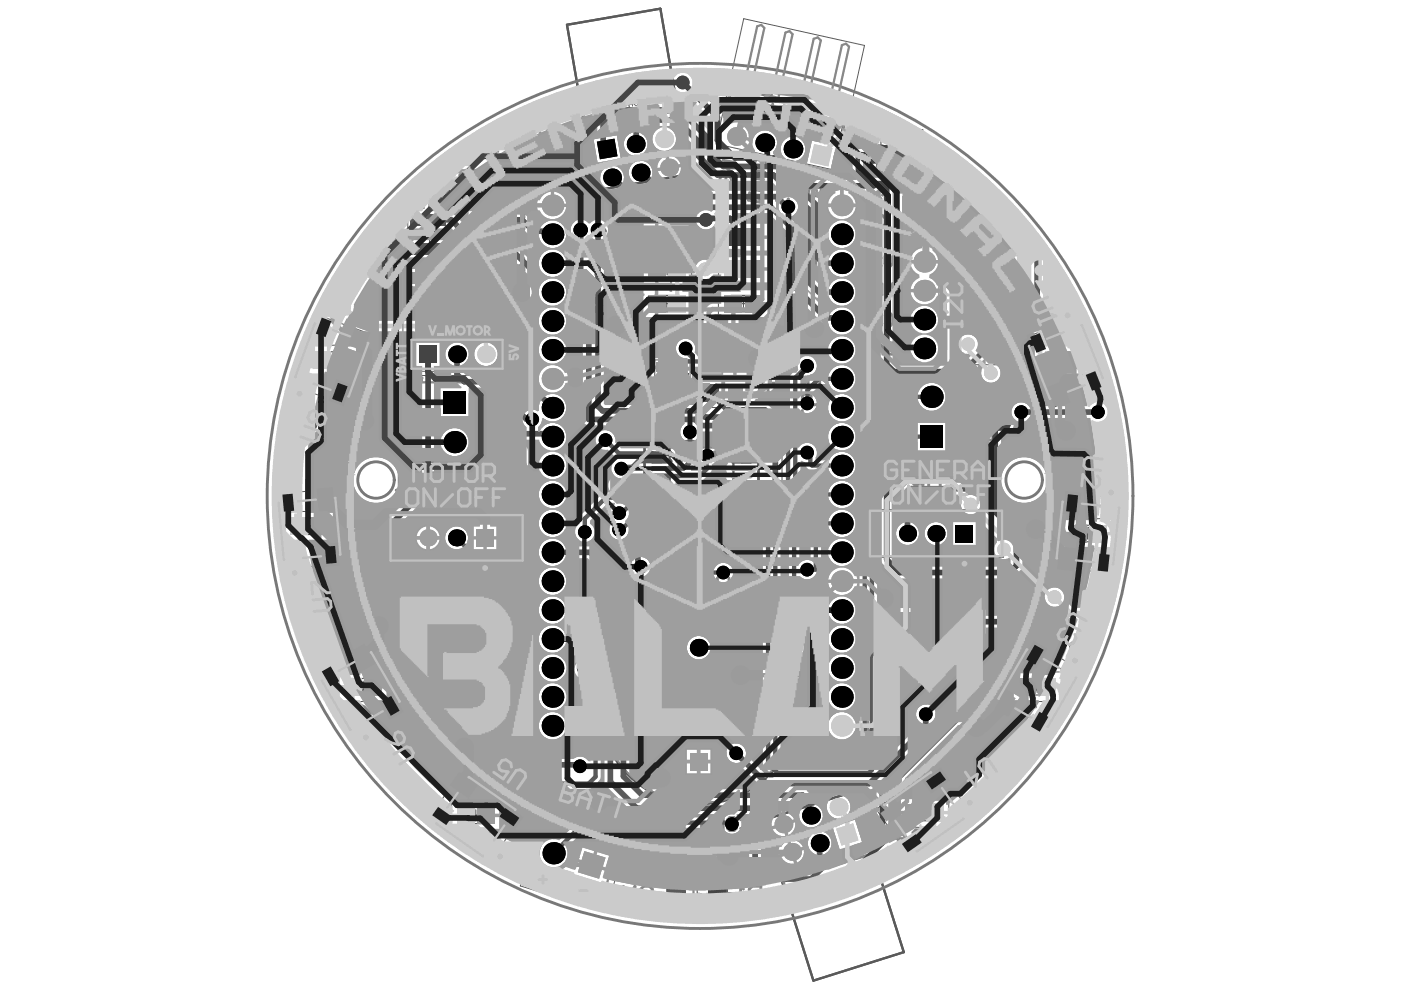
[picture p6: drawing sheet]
<svg xmlns="http://www.w3.org/2000/svg" width="297mm" height="210mm" viewBox="0 0 297 210" stroke-linecap="round" stroke-linejoin="round" font-family="sans-serif">
<g fill="none" stroke="#5a5a5a" stroke-width=".24">
<path d="M133.1 21l.4 2.3M134.5 21.9l-2.4 .5M147.5 104.8h2.4M148.7 103.6v2.4M95.2 131.8h2.4M96.4 130.6v2.4M197.2 131.8h2.4M198.4 130.6v2.4M146.9 149.4h2.4M148.1 148.2v2.4M146.6 189.7h2.4M147.8 188.5v2.5"/>
<path d="M176 185.7l.7 2.4M177.5 186.5l-2.3 .8"/>
</g>
<g fill="none" stroke="#5a5a5a" stroke-width=".48">
<path d="M120.2 5.3l19.8-3.5 6.1 35.2-19.8 3.4zM123.1 20.6l19.3-3.4 1.1 6.3-19.3 3.3zM136.7 93.6h24.1v22.5h-24.1zM142 94.8h13.5v20.1h-13.5zM86.2 123.4h20.3v16.9h-20.3zM88.2 123.6h16.4v16.4h-16.4zM188.3 123.4h20.3v16.9h-20.3zM190.2 123.6h16.4v16.4h-16.4zM161.7 173.9l19.2-6 10.7 34-19.1 6zM141.5 187.5h12.6v4.5h-12.6zM143.8 187.7h8v4.1h-8zM166.1 186.9l18.7-5.9 1.9 6.1-18.7 5.9z"/>
<circle cx="148.1" cy="149.4" r="21.1"/>
</g>
<circle cx="148.1" cy="149.4" r="20.9" fill="none" stroke="#5a5a5a" stroke-width=".36"/>
<g fill="#5a5a5a">
<path d="M133.2 21.2a.46 .46 0 0 1 .5-.1 .46 .46 0 0 1 .3 .4l.2 1.1h-.2l-.2-1.3h-.3l-.3 .3z"/>
<path d="M134.2 21l1-.2v.2l-.7 .1 .3 .3a.54 .54 0 0 1 .6 .6 .54 .54 0 0 1-.7 .4l-.3-.3 .2-.1a.31 .31 0 0 0 .3 .2 .31 .31 0 0 0 .3-.3 .31 .31 0 0 0-.3-.3z"/>
<path d="M147.7 147.1l.5-.4h1v.3h-.9a.41 .41 0 0 0-.5 .4 .41 .41 0 0 0 .5 .4h.9v.2h-.9a.61 .61 0 0 1-.6-.3 .61 .61 0 0 1 0-.6z"/>
<path d="M147.7 145.3h.1v1l1.2-1h.2v1.1h-.2v-.8l-1.2 1h-.1z"/>
<path d="M147.7 144h.1v1l1.4-.9v1.1h-.2v-.9l-1.3 .9z"/>
<path d="M147.7 142.6h.1v1h.6v-.9h.2v.9h.4v-1h.2v1.2h-1.5z"/>
<path d="M175.3 186.7l.3-.1 .3 1a.24 .24 0 0 0 .3 .3 .24 .24 0 0 0 .1-.4h.2a.42 .42 0 0 1-.3 .6 .42 .42 0 0 1-.5-.4z"/>
<path d="M149.8 189.3h.2v1.6l-.6-.4v-.2l.4 .2z"/>
<path d="M198.6 132a.64 .64 0 0 1 .7-.2 .64 .64 0 0 1 .4 .5l-.1 .1a.47 .47 0 0 0-.6-.4 .47 .47 0 0 0-.4 .6 .5 .5 0 0 0 .3 .6 .5 .5 0 0 0 .7-.2h.1a.75 .75 0 0 1-1.1 .2 .75 .75 0 0 1 0-1.1z"/>
<path d="M200.5 131.9h.2v1.5l-.6-.3v-.3l.4 .3z"/>
<path d="M201.3 131.9h.3v.5l.5 1h-.9v-.2h.7l-.4-.6z"/>
<path d="M147.5 103.3h.2v.9a.41 .41 0 0 0 .4 .5 .41 .41 0 0 0 .4-.5v-.9h.2v.9a.62 .62 0 0 1-.6 .7 .62 .62 0 0 1-.6-.7z"/>
<path d="M95.1 130.5l.1-.1a.75 .75 0 0 1 1.1 .2 .75 .75 0 0 1-.3 1.1 .75 .75 0 0 1-1-.4h.2a.54 .54 0 0 0 .8 .2 .54 .54 0 0 0 .1-.8 .47 .47 0 0 0-.5-.3 .47 .47 0 0 0-.4 .3h-.2z"/>
<path d="M94.1 130.3l.6 .3v.2l-.4-.2v1.2h-.2z"/>
<path d="M148.6 148.6l.1-.1 .3 .1v.6h-.4zM147.9 148.5l.4 .1 .1 .6h-.6zM147.7 148.5v.9h1.5v-.6a.41 .41 0 0 0-.2-.4 .41 .41 0 0 0-.5 .1l-.2-.2h-.4z"/>
<path d="M148.6 141.4l.2-.1 .2 .1v.8h-.5zM147.7 141v.2l.6 .5v.5h-.6v.1h1.5v-.7a.4 .4 0 0 0-.4-.5 .4 .4 0 0 0-.4 .4z"/>
<path d="M174.7 187.2l.6 .6-.5 .1zM174.3 187l.4 .9-.2 .1v.2l.2-.1 .1 .4 .2-.1-.1-.3 .6-.2v-.2l-1-.7z"/>
<path d="M148 189.5h.4a.58 .58 0 0 1 .4 .6 .58 .58 0 0 1-.3 .5l-.5 .1zM147.8 189.3v1.6h.6a.8 .8 0 0 0 .7-.8 .8 .8 0 0 0-.8-.8z"/>
<path d="M146.4 103.8a.32 .32 0 0 1 .6 0 .32 .32 0 0 1-.6 0zM146.4 103.4l-.2 .5 .1 .4a.48 .48 0 0 0 .3 .5 .48 .48 0 0 0 .6-.3h-.2a.31 .31 0 0 1-.4 .2 .31 .31 0 0 1-.2-.5v-.1a.51 .51 0 0 0 .7 0 .51 .51 0 0 0 0-.7 .51 .51 0 0 0-.7 0z"/>
<path d="M92.6 130.5l.2 .2a.32 .32 0 0 1 .5-.2 .32 .32 0 0 1 .1 .5 .48 .48 0 0 0-.7 .2 .48 .48 0 0 0 .2 .6 .48 .48 0 0 0 .7-.4v-.3a.6 .6 0 0 0-.2-.6 .6 .6 0 0 0-.6-.1zM92.8 131.3a.32 .32 0 0 1 .6 0 .32 .32 0 0 1-.6 0z"/>
</g>
<g fill="none" stroke="#5a5a5a" stroke-width=".21">
<path d="M157.7 4l25.6 5.6-5.9 26.6-25.6-5.7zM165.4 24.1l2.4 .6M166.8 23.2l-.5 2.4M185.9 27.5h9.8v8.8h-9.8zM86.5 42.9h21.5v19.7h-21.5zM96 52.7h2.4M97.2 51.5v2.4M136.2 47.1h10.4v6.3h-10.4zM136.2 54h10.4v6.2h-10.4zM152.3 53.9h10.6v6.3h-10.6zM152.5 47.1h10.4v6.3h-10.4zM190 40.4h10.7v6.3h-10.7z"/>
<path d="M199.1 48.3l18.4 .1-.1 29-18.4-.1zM65.3 73.2h10.4v6.3h-10.4zM67.2 66.7l11.8 4.3-5.5 15-11.8-4.3zM86.3 79.6h18.8v18.8h-18.8zM86.7 71.5h20.4v7.2h-20.4zM136.2 61.2h10.4v6.3h-10.4zM138.8 76.3h7.5v7.7h-7.5zM148.1 73.5h10.4v6.3h-10.4zM152.3 61.2h10.6v6.3h-10.6zM188.8 79.4h18.9v18.9h-18.9zM217.2 71.7l11.7-4.7 5.9 14.8-11.7 4.7zM220.5 73.2h10.4v6.3h-10.4z"/>
<path d="M94.5 89.5h2.4M95.7 88.3v2.4M148 80.4h10.7v6h-10.7zM197 88.4h2.4M198.2 87.2v2.4M58.7 104.7l12.5-1.1 1.4 15.9-12.5 1.1zM60.4 108.4h10.4v6.3h-10.4zM82.6 109h28.5v10.1h-28.5zM184.2 108h28.5v10.2h-28.5zM225.2 104.4l12.5 1.3-1.6 15.9-12.5-1.3zM225.4 110h10.4v6.3h-10.4zM218.5 135.9l10.8 6.2-7.9 13.8-10.9-6.2z"/>
<path d="M67.1 142.8l10.8-6.3 8 13.8-10.9 6.3zM71.8 142.5h10.4v6.2h-10.4zM214.7 142.5h10.4v6.2h-10.4zM95.7 169.7h10.4v6.3h-10.4zM98 163.4l13 9.2-7.2 10.2-13-9.1zM115.8 169.8l18.1 5.5-5.6 18-18-5.5zM141.9 178h10.3v6.3h-10.3zM185.8 171.6l13-9.2 7.2 10.3-13 9.1zM190.8 169.1h10.4v6.3h-10.4zM120.5 181.1l2.3 .7M122 180.3l-.7 2.3"/>
</g>
<g fill="none" stroke="#5a5a5a" stroke-width=".24">
<path d="M155.3 18.8l23.9 5.3-1.3 5.9-24-5.3zM157.5 19.3l3-13.7 .9-.3 .7 .6-3.1 13.7M163.5 20.6l3-13.7 .9-.3 .6 .6-3 13.7M169.5 21.9l3-13.7 .9-.3 .6 .7-3 13.6M175.5 23.2l3-13.6 .9-.3 .6 .6-3 13.7M186.8 27.9h7.9v8h-7.9zM189.6 31.9h2.4M190.8 30.7v2.4M91.1 43.5h12.2v18.4h-12.2zM91.1 58.1h-3v1.5h3M91.1 52h-3v1.5h3M91.1 45.8h-3v1.6h3"/>
<path d="M103.3 58.1h3v1.5h-3M103.3 45.8h3v1.6h-3M103.3 52h3v1.5h-3M138.8 48.5h5.3v3.5h-5.3zM138.8 55.4h5.3v3.5h-5.3zM140.2 50.3h2.4M140.2 57.1h2.4M141.4 49.1v2.4M141.4 55.9v2.4M155 55.3h5.3v3.5h-5.3zM155 48.5h5.3v3.5h-5.3zM156.4 57h2.4"/>
<path d="M156.5 50.3h2.4M157.6 55.8v2.4M157.7 49.1v2.4M192.7 41.8h5.3v3.5h-5.3zM194.2 43.5h2.4M195.4 42.3v2.4M200.3 52.6h16l-.1 15-15.9-.1zM66.7 68.6l11.4 4.1-4.2 11.4-11.3-4.2zM67.9 74.6h5.3v3.5h-5.3zM69.2 75.9l2.3 .8M69.3 76.3h2.4M70.5 75.1v2.4"/>
<path d="M70.7 75.2l-.8 2.3M87.2 72h19.4v6.2h-19.4zM138.7 62.6h5.3v3.5h-5.3zM140.2 64.4h2.4M140.9 76.6h3.4v7.2h-3.4zM141.4 63.2v2.4M142.6 79v2.4M150.7 74.9h5.3v3.5h-5.3zM152.1 76.6h2.4M153.3 75.4v2.5M155 62.6h5.3v3.5h-5.3zM156.4 64.4h2.4"/>
<path d="M157.6 63.2v2.4M189.3 79.9h17.9v16.9h-1.4l.1 1h-1.5l.2-1h-12.7l.2 1h-1.6l.2-1h-1.4zM207 62.8l2.5 .1M208.2 61.6v2.5M218.1 73.4l11.3-4.5 4.4 11.2-11.2 4.5zM223.1 74.6h5.3v3.5h-5.3zM224.5 76.3h2.4M225.5 75.6l.9 2.3M225.7 75.1v2.4M227.1 76.3l-2.2 .9M86.7 81.1h1.4l-.1-1h1.5l-.2 1h12.7l-.2-1h1.6l-.2 1h1.4v16.9h-17.9zM141.4 80.2h2.4"/>
<path d="M150.7 81.8h5.3v3.2h-5.3zM152.1 83.4h2.4M153.3 82.2v2.4M59.1 106.6l12-1 1.1 12-12 1.1zM63 109.8h5.3v3.5h-5.3zM64.4 111.6h2.4M65.5 110.9l.2 2.4M65.6 110.4v2.4M66.8 112l-2.4 .2M82.8 109.2h28v9.7h-28zM95.6 114h2.4M96.8 112.8v2.4"/>
<path d="M184.4 108.3h28.1v9.6h-28.1zM197.2 113.1h2.5M198.4 111.9v2.4M225.3 106.4l12 1.2-1.3 12-12-1.2zM228 111.4h5.3v3.5h-5.3zM229.5 112.9l2.3 .2h-2.4M230.6 111.9v2.4M230.8 111.8l-.3 2.4M217.7 137.7l10.5 6-6.1 10.5-10.4-6.1zM68.2 144.3l10.5-6 6 10.4-10.4 6.1zM74.3 143.9h5.3v3.5h-5.3zM75.8 145.6h2.4"/>
<path d="M75.9 145.5l1.2 2.1M77 144.4v2.4M77.5 145.9l-2.1 1.2M217.2 143.9h5.4v3.5h-5.4zM218.7 145.6h2.4M218.9 145.3l2.1 1.2M219.9 144.4v2.4M220.5 144.9l-1.2 2.1M98.2 171.1h5.3v3.5h-5.3zM99.4 164.7l9.9 7-6.9 9.8-9.9-6.9zM99.7 172.9h2.4M99.9 172.4l2 1.4"/>
<path d="M100.9 171.7v2.4M101.6 172.1l-1.4 2M116.2 170.4l16.1 5-.4 1.3 1 .1-.5 1.5-.8-.4-3.7 12.1 .9 .1-.4 1.5-.9-.5-.4 1.4-16.2-5zM144.4 179.4h5.3v3.5h-5.3zM147 180v2.4M187.5 170.6l9.9-6.9 6.9 9.9-9.9 6.9zM193.3 170.5h5.3v3.5h-5.3zM194.8 172.3h2.4M195.2 171.1l1.4 2M196 171.1v2.4M196.9 171.4l-2 1.4M145.8 181.2h2.5"/>
</g>
<g fill="none" stroke="#787878" stroke-width=".61">
<circle cx="79.7" cy="101.8" r="3.9"/>
<circle cx="148.5" cy="105.1" r="91.8"/>
<circle cx="217.1" cy="101.8" r="3.9"/>
</g>
<g fill="none" stroke="#8c8c8c" stroke-width=".48">
<path d="M155 18.5l24.6 5.5-1.4 6.3-24.7-5.5zM157.5 19.1l3-13.5 .9-.3 .7 .6-3 13.5M111.1 27.9l-.4-.4h-.8l-.4 .4v.4l1.6 1.6h-1.6M123.1 20.6l19.3-3.4 1.1 6.3-19.3 3.3zM163.5 20.4l3-13.5 .9-.3 .6 .6-3 13.5M169.5 21.7l3-13.5 .9-.3 .6 .7-3 13.5M175.5 23.1l3-13.5 .9-.3 .6 .6-3 13.5M186.8 28.2v-.3h7.9v.3M186.8 35.6v.3h7.9v-.3M83.2 46.9a.89 .89 0 0 0-.5 1 .89 .89 0 0 0 .9 .7 1.06 1.06 0 0 0 1.1-.3 1.06 1.06 0 0 0 .3-1.1l-.5-.3M84.7 44.6a.91 .91 0 0 1 .4 .8 .91 .91 0 0 1-.6 .8l-.3-.3-.4-.9a.59 .59 0 0 0-.4-.4 .59 .59 0 0 0-.6 .2 1.11 1.11 0 0 0 .2 1.4M91 44.7v-1.3h12.4v1.3"/>
<path d="M110.2 57.4v.6a.87 .87 0 0 0 1-.9 .87 .87 0 0 0-1-.8 1.06 1.06 0 0 0-1.1 .2 1.06 1.06 0 0 0-.3 1.2l.5 .3M111.1 58.6h-2.4l2.4 1.6h-2.4M91 60.8v1.3h12.4v-1.3M108.7 60.8h2.4v.8a1.29 1.29 0 0 1-1.2 .9 1.29 1.29 0 0 1-1.2-.9zM142.1 76.6h2.2v1.6M153.1 78.3h.5M153.1 75h.5M189.3 79.9h17.9v16.9h-1.4l.1 1h-1.5l.2-1h-12.7l.2 1h-1.6l.2-1h-1.4zM200.3 66.9v.6l15.9 .1v-.6M86.7 81.1h1.4l-.1-1h1.5l-.2 1h12.7l-.2-1h1.6l-.2 1h1.4v16.9h-17.9zM143.8 94.8h9.9v20.1h-9.9zM144.3 82.1v1.7h-2.2"/>
<path d="M153.2 85h.3M153.2 81.8h.3M88.2 128.9v-2.9l2.4-2.4h14v5.4M104.6 134.7v5.3h-14l-2.4-2.4v-2.9M190.2 134.7v5.3h14l2.4-2.4v-2.9M206.6 128.9v-2.9l-2.4-2.4h-14v5.4M116.2 170.4l16.1 5-.4 1.3 1 .1-.5 1.5-.8-.4-3.7 12.1 .9 .1-.4 1.5-.9-.5-.4 1.4-16.2-5zM146.4 191.8h2.9M146.4 187.7h2.9M147 187.9v3.7M166.1 186.9l18.7-5.9 1.9 6.1-18.7 5.9z"/>
</g>
<g fill="none" stroke="#8c8c8c" stroke-width=".61">
<path d="M153.6 32.8l.4-.3 1.6 .3 .3 .4-.2 1.2-2.3-.4zM154.8 37.5l.3 .5-.1 .8-.5 .3-1.6-.3-.3-.4 .1-.8 .5-.4 .8 .2-.2 .8M155.6 35.2l-2.4-.4 2.1 2-2.4-.4M165.2 39.4l.6 .9M165.4 38.2l2.4 .4M165.5 37.8l-.2 .8M167.8 38.2l-.1 .8M167.9 35.4l.4 .4-.2 .8-.5 .4-1.5-.3-.4-.5 .2-.8 .4-.3 .8 .1-.1 .8M164.6 42.6l2.4 .4M164.9 41l2.4 .4 .2-1.2-.3-.5-.8-.1-.5 .3-.2 1.2M167.1 42.2l-.2 1.6M83 94.4h1.6"/>
<path d="M83 85h1.6M83.8 84.2v1.6M107.4 152.7v2.4M107.4 154.3l-1.6-1.6 1.2 1.2-1.2 1.2M109.8 152.7v2.4h-1.6M110.6 153.1l.4-.4h.8l.4 .4v1.6l-.4 .4h-.8l-.4-.4M121.4 168.5l1.5 .5M122.4 168l-.5 1.5M129.9 170.8l1.5 .6M139.5 173.3v2.8h-1.3l-.5-.5v-.4l.5-.5h1.3M140.5 173.8l.4-.5h.9l.5 .5v.5l-.5 .4h-.9l-.4 .5v.4l.4 .5h.9l.5-.5M143.2 173.3v2.3l.5 .5h.9l.5-.5v-2.3"/>
<path d="M146 176.6h1.8M148.7 173.3v2.8l1.9-2.8v2.8M151.5 173.3v2.8l1.8-2.8v2.8M154.7 173.3h.9l.5 .5v1.8l-.5 .5h-.9l-.4-.5v-1.8zM157 173.8l.5-.5h.9l.5 .5v1.8l-.5 .5h-.9l-.5-.5"/>
</g>
<circle cx="139.5" cy="174.7" r=".31" fill="#8c8c8c"/>
<path d="M185.5 75.1v-1.6l.9-.8 .8 .8v1.6M185.5 73.9h1.7M186.9 66.6v2.4h-1.7M187.7 67l.4-.4h.8l.4 .4v1.6l-.4 .4h-.8l-.4-.4M188 73.1l.4-.4h1.2v2.4h-1.2l-.4-.4zM190.1 67l.4-.4h.8l.4 .4v.4l-.4 .4h-.8l-.4 .4v.4l.4 .4h.8l.4-.4M190.4 73.1l.4-.4h.8l.4 .4v.4l-.4 .4h-.8l-.4 .4v.4l.4 .4h.8l.4-.4M209.7 83.7h1.6M184 153v1.6l.8 .8 .8-.8v-1.6M186.4 153h1.6v1.2l-.8-.4h-.4l-.4 .4v.8l.4 .4h.8l.4-.4M139.5 173.3h-1.3l-.5 .5v.5l.5 .4h1.3" fill="none" stroke="#8c8c8c" stroke-width=".61"/>
<g fill="none" stroke="#8c8c8c" stroke-width=".48">
<path d="M104.3 27.9l.4-.4h.8l.4 .4v1.6l-.4 .4h-.8l-.4-.4zM111.1 32.2l-.4-.4h-.8l-.4 .4v.4M114.5 27.5v1.6l.8 .8 .8-.8v-1.6M116.9 27.5h1.6v1.2l-.8-.4h-.4l-.4 .4v.8l.4 .4h.8l.4-.4M174.5 37.8l-1.6-.3-1 .6 .7 1 1.6 .3M82.7 51.5v1.4h2.4M82.7 51.3h2.4M82.7 49.7l1.3 1M83.2 53.6a.89 .89 0 0 0-.5 1 .89 .89 0 0 0 .9 .7 1.06 1.06 0 0 0 1.1-.2 1.06 1.06 0 0 0 .3-1.2l-.5-.3M85.1 57.8v-1.2l-.9 .7a.78 .78 0 0 0-.9-.9 .78 .78 0 0 0-.6 1.1l.1 .3 .3 .3M85.1 49.7l-1.6 1.6M85.1 58.4l-2.4 .9 2.4 .9"/>
<path d="M108.7 52.6h2.4v.8a1.29 1.29 0 0 1-1.2 .8 1.29 1.29 0 0 1-1.2-.8zM108.7 54.8h2.4M110.8 50.5a1.06 1.06 0 0 1 0 1.6 .65 .65 0 0 1-.8-.5l-.2-.7a.52 .52 0 0 0-.4-.4 .52 .52 0 0 0-.6 .2 1.11 1.11 0 0 0 .3 1.4M174 40.1l-.2 1.6-1.2-.2 .5-.7 .1-.4-.4-.5-.7-.1-.5 .3-.1 .8 .3 .5M85.1 62.1v-1.2l-.9 .7a.78 .78 0 0 0-.9-.9 .78 .78 0 0 0-.6 1.1l.1 .3 .3 .3"/>
</g>
<circle cx="109.5" cy="32.6" r=".24" fill="#8c8c8c"/>
<path d="M104.8 34.2h.8M105.2 31.8v2.4M109.5 32.6l.4 .4M109.9 33h.4M109.9 33l-.4 .4v.4l.4 .4h.8l.4-.4M113.6 32.2l.4-.4h1.2v2.4h-1.2l-.4-.4zM116 31.8v2.4l1.6-2.4v2.4M118.4 32.2l.4-.4h.8l.4 .4v1.6l-.4 .4h-.8l-.4-.4v-.8h.8" fill="none" stroke="#8c8c8c" stroke-width=".48"/>
<path d="M185.2 60.5l.4-.4h1.3v2.4h-1.3l-.4-.4zM187.7 60.1v2.4l1.6-2.4v2.4M190.1 60.5l.4-.4h.8l.4 .4v1.6l-.4 .4h-.8l-.4-.4v-.8h.8M132.2 187.9v3.7l2.4-3.7v3.7M135.9 188.5l.6-.6h1.2l.6 .6v2.5l-.6 .6h-1.2l-.6-.6z" fill="none" stroke="#8c8c8c" stroke-width=".61"/>
<circle cx="105.2" cy="31.8" r=".24" fill="#8c8c8c"/>
<path d="M105.2 31.8l.4 .4M108.7 45.3h2.4v.8a1.29 1.29 0 0 1-1.2 .8 1.29 1.29 0 0 1-1.2-.8zM108.8 47.9a1.41 1.41 0 0 1 2.3 .2 1.26 1.26 0 0 1-.9 1.2 1.26 1.26 0 0 1-1.4-.5l-.1-.2zM110.8 43.1a1.06 1.06 0 0 1 0 1.6 .65 .65 0 0 1-.8-.4l-.2-.7a.52 .52 0 0 0-.4-.4 .52 .52 0 0 0-.6 .1 1.11 1.11 0 0 0 .3 1.4" fill="none" stroke="#8c8c8c" stroke-width=".48"/>
<path d="M159.5 37.7l2.4 .4M159.7 38.5l-.4 .4-.2 .8 .4 .4 1.6 .3 .4-.3 .2-.8-.4-.5M159.8 36.1l2.3 .4M160.1 34.1l.5-.3 1.6 .3 .3 .4-.1 .8-.5 .4-1.6-.3-.3-.5zM161 36.3l-.3 1.6M158.9 40.8l-.3 1.6 2.4 .4 .3-1.5M160 41.8l-.2 .8M191.7 54.7l-.4-.4h-.8l-.4 .4v.4" fill="none" stroke="#8c8c8c" stroke-width=".61"/>
<circle cx="190.1" cy="55.1" r=".31" fill="#8c8c8c"/>
<path d="M186.9 54.7l-.5-.4h-.8l-.4 .4v.4M187.7 54.3v1.6l.8 .8 .8-.8v-1.6M190.1 55.1l.4 .4M190.5 55.5h.4M190.5 55.5l-.4 .4v.4l.4 .4h.8l.4-.4" fill="none" stroke="#8c8c8c" stroke-width=".61"/>
<circle cx="185.2" cy="55.1" r=".31" fill="#8c8c8c"/>
<path d="M185.2 55.1l.4 .4M185.6 55.5h.4M185.6 55.5l-.4 .4v.4l.4 .4h.8l.5-.4M209.7 93.3h1.6M210.5 92.5v1.6" fill="none" stroke="#8c8c8c" stroke-width=".61"/>
<path d="M89.8 42.5v1.7h-1.2l.4-.9v-.4l-.4-.4h-.8l-.4 .4v.8l.4 .5M104.5 43.1l.4-.4h.4l.4 .4v1.3h-.8l-.4-.4zM106.9 42.7l-.4 .8-.8 .9M87.4 60.8v.8M87.4 61.2h2.4M104.5 60.9v1.7l1.6-1.7h.4l.4 .4v.9l-.4 .4" fill="none" stroke="#8c8c8c" stroke-width=".37"/>
<circle cx="89.8" cy="61.2" r=".18" fill="#8c8c8c"/>
<path d="M89.8 61.2l-.4 .4" fill="none" stroke="#8c8c8c" stroke-width=".37"/>
<path d="M163.8 22.1l-.8 3.5 1.8 .4 .8-.4 .2-1.2-.4-.7-1.8-.4M169.3 25.8l-.1 .6-.8 .4-1.2-.2-.4-.8" fill="none" stroke="#8c8c8c" stroke-width=".61"/>
<circle cx="169.3" cy="25.8" r=".31" fill="#8c8c8c"/>
<path d="M96.3 37.1l-.6-.6h-1.3l-.6 .6v.6l2.5 2.5h-2.5M100 38.9h-1.9l-.6-.6v-1.2l.6-.6h1.9v3.7M167.3 23.5l.7-.5 1.2 .3 .5 .7-.1 .6-.8 .4M168.2 24.9l.6 .1M168.8 25l.5 .8M206.4 46.3h1.2M207 42.6v3.7M208.9 42.6v3.1l.6 .6h1.2l.6-.6v-3.1M174.1 187.7l2.3-.7-2.3-1.2 1.1 3.5M177.6 184.7l.9 2.9 .8 .4 .6-.2 .4-.8M178.2 184.5l-1.2 .4" fill="none" stroke="#8c8c8c" stroke-width=".61"/>
<circle cx="207" cy="42.6" r=".31" fill="#8c8c8c"/>
<path d="M202.1 43.2l.6-.6h1.3l.6 .6v2.5l-.7 .6h-1.2l-.6-.6zM207 42.6l.6 .6M154.7 89.7h1.8l.6-.6v-.7l-.6-.6h-1.2l-.6 .6v2.5l.6 .6h1.2l.6-.6M158.3 87.8v3.1l.7 .6h1.2l.6-.6v-3.1M156.1 179.6v3.7M155.5 183.3h1.2M159.2 182.1l-1.3 1.2M160.4 182.1h-1.8l-.7-.6v-1.3l.7-.6h1.8v3.7" fill="none" stroke="#8c8c8c" stroke-width=".61"/>
<circle cx="156.1" cy="179.6" r=".31" fill="#8c8c8c"/>
<path d="M153 179.6v3.7M156.1 179.6l.6 .6M152.4 183.3h1.2" fill="none" stroke="#8c8c8c" stroke-width=".61"/>
<circle cx="153" cy="179.6" r=".31" fill="#8c8c8c"/>
<path d="M162.5 75.1l-.6-.6h-1.2l-.6 .6v.6l2.4 2.5h-2.4M165 77l-1.2 1.2M166.2 77h-1.8l-.6-.7v-1.2l.6-.6h1.8v3.7M160.4 84.9h1.2M161 81.2v3.7M164.1 83.7l-1.3 1.2M165.3 83.7h-1.8l-.7-.6v-1.2l.7-.7h1.8v3.7M153 179.6l.6 .6" fill="none" stroke="#8c8c8c" stroke-width=".61"/>
<circle cx="161" cy="81.2" r=".31" fill="#8c8c8c"/>
<path d="M196.9 32.8l.6-.6h2.5l.6 .6v1.2l-.6 .7h-2.5l-.6-.7zM197.5 35.9l-.6 .6v1.2l.6 .6h.6l2.5-2.4v2.4M199.3 33.4l1.3 1.3M136.4 90h1.2M137 86.3v3.7M138.8 86.9l.7-.6h1.2l.6 .6v2.5l-.6 .6h-1.2l-.7-.6zM140.1 88.8l-1.3 1.2M161 81.2l.6 .7" fill="none" stroke="#8c8c8c" stroke-width=".61"/>
<circle cx="137" cy="86.3" r=".31" fill="#8c8c8c"/>
<g fill="none" stroke="#8c8c8c" stroke-width=".61">
<path d="M137 86.3l.6 .6M84 103.9h1.2M84.6 100.2v3.7M86.5 104.5h2.4M91.4 102.7l-1.2 1.2M92.6 102.7h-1.8l-.6-.6v-1.2l.6-.7h1.8v3.7M93.8 100.9l.6-.7h1.3l.6 .7v2.4l-.6 .6h-1.3l-.6-.6zM97.5 100.2h2.5M98.7 100.2v3.7M101.2 100.9l.6-.7h1.2l.6 .7v2.4l-.6 .6h-1.2l-.6-.6zM104.9 103.9v-3.7l1.2 1.3 1.2-1.3v3.7M188.3 100.9l-.6-.7h-1.2l-.6 .7v.6l2.4 2.4h-2.4"/>
<path d="M189.5 104.5h2.5M194.4 102.7l-1.2 1.2M195.7 102.7h-1.9l-.6-.6v-1.2l.6-.7h1.9v3.7M196.9 100.9l.6-.7h1.2l.6 .7v2.4l-.6 .6h-1.2l-.6-.6zM200.6 100.2h2.4M201.8 100.2v3.7M204.3 100.9l.6-.7h1.2l.6 .7v2.4l-.6 .6h-1.2l-.6-.6zM207.9 103.9v-3.7l1.3 1.3 1.2-1.3v3.7"/>
</g>
<circle cx="84.6" cy="100.2" r=".31" fill="#8c8c8c"/>
<path d="M170.1 82.1h3.7v-1.8l-.6-.6h-1.2l-.7 .6v1.8M170.1 87v2.5h3.7v-2.5M172 88.3v1.2M173.2 83.4l.6 .6v1.2l-.6 .6h-.6l-.6-.6v-1.2l-.7-.6h-.6l-.6 .6v1.2l.6 .6M84.6 100.2l.6 .7M156.4 191.6h1.2M157 187.9v3.7M158.9 188.5l.6-.6h1.8v3.7h-1.8l-.6-.6z" fill="none" stroke="#8c8c8c" stroke-width=".61"/>
<circle cx="157" cy="187.9" r=".31" fill="#8c8c8c"/>
<path d="M198.2 146.2h1.2M198.8 142.5v3.7M200.7 143.2l.6-.7h1.2l.6 .7v2.4l-.6 .6h-1.2l-.6-.6M157 187.9l.6 .6" fill="none" stroke="#8c8c8c" stroke-width=".61"/>
<circle cx="198.8" cy="142.5" r=".31" fill="#8c8c8c"/>
<path d="M96.9 146.8h1.2M97.5 143.2v3.6M99.4 143.8l.6-.6h1.2l.6 .6v2.4l-.6 .6h-1.2l-.6-.6M196.4 142.5h-2.5v.7l2.5 2.4v.6M198.8 142.5l.6 .7" fill="none" stroke="#8c8c8c" stroke-width=".61"/>
<circle cx="97.5" cy="143.2" r=".31" fill="#8c8c8c"/>
<path d="M130.6 58.9h1.3M131.3 55.2v3.7M133.1 55.8l.6-.6h1.2l.6 .6v2.5l-.6 .6h-1.2l-.6-.6M92.6 143.2l1.2 .6 1.3 1.2M92.6 145.6l.6-.6h1.9v1.2l-.7 .6h-1.2l-.6-.6zM97.5 143.2l.6 .6" fill="none" stroke="#8c8c8c" stroke-width=".61"/>
<circle cx="131.3" cy="55.2" r=".31" fill="#8c8c8c"/>
<path d="M126.3 55.2h2.5v1.8l-1.2-.6h-.6l-.7 .6v1.3l.7 .6h1.2l.6-.6M131.3 55.2l.6 .6M168.1 58.6h1.2M168.7 54.9v3.7M170.5 55.5l.6-.6h1.3l.6 .6v2.4l-.6 .7h-1.3l-.6-.7" fill="none" stroke="#8c8c8c" stroke-width=".61"/>
<circle cx="168.7" cy="54.9" r=".31" fill="#8c8c8c"/>
<path d="M163.8 56.7h2.4l-1.8-1.8v3.7M168.7 54.9l.6 .6M130.6 66.5h1.3M131.3 62.9v3.6M133.1 63.5l.6-.6h1.2l.6 .6v2.4l-.6 .6h-1.2l-.6-.6" fill="none" stroke="#8c8c8c" stroke-width=".61"/>
<circle cx="131.3" cy="62.9" r=".31" fill="#8c8c8c"/>
<path d="M128.8 63.5l-.6-.6h-1.2l-.7 .6v.6M131.3 62.9l.6 .6" fill="none" stroke="#8c8c8c" stroke-width=".61"/>
<circle cx="126.3" cy="64.1" r=".31" fill="#8c8c8c"/>
<path d="M130.3 52.1h1.2M130.9 48.4v3.7M132.7 49l.7-.6h1.2l.6 .6v2.5l-.6 .6h-1.2l-.7-.6M126.3 64.1l.7 .6M127 64.7h.6M127 64.7l-.7 .6v.6l.7 .6h1.2l.6-.6" fill="none" stroke="#8c8c8c" stroke-width=".61"/>
<circle cx="130.9" cy="48.4" r=".31" fill="#8c8c8c"/>
<path d="M128.4 49l-.6-.6h-1.2l-.6 .6v.6l2.4 2.5h-2.4M130.9 48.4l.6 .6M167.1 51.8h1.3M167.8 48.1v3.7M169.6 48.8l.6-.7h1.2l.6 .7v2.4l-.6 .6h-1.2l-.6-.6" fill="none" stroke="#8c8c8c" stroke-width=".61"/>
<circle cx="167.8" cy="48.1" r=".31" fill="#8c8c8c"/>
<path d="M164.1 51.8h1.2M164.7 48.1v3.7M167.8 48.1l.6 .7" fill="none" stroke="#8c8c8c" stroke-width=".61"/>
<circle cx="164.7" cy="48.1" r=".31" fill="#8c8c8c"/>
<path d="M164.7 48.1l.6 .7M184 43.2h3.7M184.6 41.4l-.6-.6v-1.2l.6-.7h2.5l.6 .7v1.2l-.6 .6M187.7 42.6v1.2" fill="none" stroke="#8c8c8c" stroke-width=".61"/>
<circle cx="184" cy="43.2" r=".31" fill="#8c8c8c"/>
<g fill="none" stroke="#8c8c8c" stroke-width=".61">
<path d="M184 46.3l.6-.6h2.5l.6 .6v1.2l-.6 .6h-2.5l-.6-.6zM184.6 42.6l-.6 .6M77 78.8l-.7-.6v-.6l.7-.6h1.2l.6 .6v.6l-.6 .6M77 78.8l-.7 .6v.6l.7 .6h1.2l.6-.6v-.6l-.6-.6M77 78.8h1.2M80 77.6l.6-.6h1.3l.6 .6v2.4l-.6 .6h-1.3l-.6-.6M164.1 64.4h1.8l.6-.6v-.6l-.6-.7h-1.2l-.6 .7v2.4l.6 .6h1.2l.6-.6M167.8 63.2l.6-.7h1.2l.6 .7v2.4l-.6 .6h-1.2l-.6-.6M73.6 110.1h-2.5v.6l2.5 2.4v.6M74.8 110.7l.6-.6h1.3l.6 .6v2.4l-.6 .6h-1.3l-.6-.6M76 151.7l.7-.6h1.8v1.3l-.6 .6h-1.2l-.7-.6zM76 149.3l1.3 .6 1.2 1.2"/>
<path d="M79.7 149.9l.6-.6h1.3l.6 .6v2.5l-.6 .6h-1.3l-.6-.6M219.6 149.9l-.6-.6h-1.2l-.7 .6v.6M220.8 149.9l.6-.6h1.3l.6 .6v2.5l-.6 .6h-1.3l-.6-.6M103.3 176.6h2.5v1.8l-1.2-.6h-.6l-.7 .6v1.2l.7 .6h1.2l.6-.6M107 177.2l.6-.6h1.3l.6 .6v2.4l-.6 .6h-1.3l-.6-.6M189.8 177.8h2.5l-1.8-1.8v3.6M193.5 176.6l.6-.6h1.3l.6 .6v2.4l-.6 .6h-1.3l-.6-.6"/>
</g>
<circle cx="217.1" cy="150.5" r=".31" fill="#8c8c8c"/>
<path d="M223.6 84.6h1.2M224.2 80.9v3.7M226 81.5l.6-.6h1.3l.6 .6v2.5l-.6 .6h-1.3l-.6-.6M230 117.1l-.6-.6h-1.2l-.6 .6v.6l2.4 2.5h-2.4M231.2 117.1l.7-.6h1.2l.6 .6v2.5l-.6 .6h-1.2l-.7-.6M217.1 150.5l.7 .6M217.8 151.1h.6M217.8 151.1l-.7 .6v.7l.7 .6h1.2l.6-.6" fill="none" stroke="#8c8c8c" stroke-width=".61"/>
<circle cx="224.2" cy="80.9" r=".31" fill="#8c8c8c"/>
<path d="M224.2 80.9l.6 .6M158.2 122.5v3.7h-1.8l-.6-.6v-.6l.6-.6h1.8" fill="none" stroke="#8c8c8c" stroke-width=".61"/>
<circle cx="158.2" cy="124.4" r=".31" fill="#8c8c8c"/>
<path d="M138.6 125l-1.2 1.2M139.8 125h-1.8l-.6-.6v-1.2l.6-.7h1.8v3.7M141.1 122.5h2.4v3.7h-2.4M142.3 124.4h1.2M147.2 122.5h-2.4v.7l2.4 2.4v.6h-2.4M150.9 122.5h-2.5v.7l2.5 2.4v.6h-2.5M152.1 122.5v3.1l.6 .6h1.2l.7-.6v-3.1M158.2 122.5h-1.8l-.6 .7v.6l.6 .6h1.8" fill="none" stroke="#8c8c8c" stroke-width=".61"/>
<g fill="none" stroke="#8c8c8c" stroke-width=".6">
<circle cx="124.1" cy="32.4" r=".3"/>
<circle cx="184.8" cy="34.2" r=".3"/>
<circle cx="216.2" cy="73.3" r=".3"/>
<circle cx="140.1" cy="84.8" r=".3"/>
<circle cx="160.8" cy="96.2" r=".3"/>
<circle cx="107.7" cy="131.8" r=".3"/>
<circle cx="187.1" cy="131.8" r=".3"/>
<circle cx="184.1" cy="175.5" r=".3"/>
</g>
<circle cx="148.1" cy="149.4" r="20.9" fill="none" stroke="#8c8c8c" stroke-width=".36"/>
<circle cx="151.9" cy="96.6" r=".6" fill="none" stroke="#8c8c8c" stroke-width="1.2"/>
<g fill="#cbcbcb">
<path d="M163.8 20.6l16.3 2.3 4.6 2.6 .9 2.8-.3 .2-3.6-1.6-.7-.1-.3 .2-3.6 3.6-.7-.2-.1-.3 3-3 .1-.5-.3-.7-3.8-1.4-4-1.2-7.8-1.8-.2-.3z"/>
<path d="M215.6 50.3l.3-.1 2.8 2.7v13.3h-2.9l-.3-.2z"/>
<path d="M86.6 43.9l9.8-6.5h.7l.1 .3-3.8 3.1-3.1 2.8-.9 1.2h-3.1v3l-1.7 1.8-2.6 3.2-4.8 6.8-2.8 4.7v1.6l2.3 2.6 .4 .2h11.1l.5 .1 1.2 1.2 .4 .2h2.3l.4-.2 .3-.3 .6 .1 1-.1 .3 .3 .5 .2h6.1l1.7 1.7-.1 3.2h-.7v-2.8h-.2a2.07 2.07 0 0 0-1.3-1.2h-11.3l-.4-.1-1.2-1.2-.4-.2h-11.2l-.4-.2-2.3-2.4-.3-.1-.7 .2-.5 1-.3 .1-.6-.6-.1-3.3 4.5-6.3 7.3-9.1z"/>
<path d="M84.2 41a90.9 90.9 0 0 1 112.1-13l-.1 .3h-1.6l-.7 .2-4.5 .1-.3 .3-.1 1.4-.2 .1-.1-1.9h-.7l-1.5-4.3-.7-.6-2.5-1.5-2.7-1.3-17.2-2.5-.8 .4-1.9 2.4-5.8-.6-4.1-.2-1.3 .2-2.7-2.7a2.08 2.08 0 0 0-2-2.4 2.08 2.08 0 0 0-2.1 2.2 2.08 2.08 0 0 0 2.3 1.9l5.9 5.9v2.5l-.3 .1-6-5.8h-14.4l-1 .8-1-.2-6 1.7-7.8 3-7.4 3.7-6.3 4-5.1 .1-10.5 6.9-3.5 5.3-7.4 9.2-4.8 6.8v2.5l.1 2.5 1.9 2-1.3 3h-1.4v2.8h-.4v.4h-2.7v2.5h2.2l.2 .2-.9 2.9-1.4 5.9a1.9 1.9 0 0 0-1.6 1.6 1.9 1.9 0 0 0 1 2l-.8 6.8-.2 4.2 .1 5.6-.4 .3v5.7h.6l.2 .3 .7 4.6 .8 4.1 2.2 8 1.4 3.9 3.2 7.2-.1 .3h-.8v2.4h2.8v.4h.4v2.8h1l.2 .2 .8 1.5 2.3 3.4 2.5 3.4 5.4 6.3 3 2.9 5.5 4.8v1.6h2.8v.4h.4v2.8h2.4v-.3h1.9l.2 .3v.5l.2 .4 3.2 1.9 5.9 3a4.5 4.5 0 0 0 7.2 3l1.5 .4 .2 .2-.1 .2 5.7 1.8 .1-.3 .4-.1 2.3 .7 4 .8 6.7 .9 .3 .2v2.9h4.8v-2.6l.2-.2h3.4v2.8h4.9v-1.2h16a2.68 2.68 0 0 0 2.3-.3l1.6-1.6h3.5l.9-.3 9.4-9.6 .7 .1 5.1-3 .8-.5v-.7l.2-.3h.4v.3h2.4v-2.8h.3v-.4h2.8v-.6l3.1-2.4 3.1-2.8 5.8-6 5.1-6.6 2.3-3.4 .7-1.4 .2-.3h.5v-2.8h.4v-.4h2.8v-2.4l-.4-.3 1.9-4 .3-.1a1.83 1.83 0 0 0 2.9-.7 1.83 1.83 0 0 0-1.6-2.5l-.1-.2 1.2-3.4-.1-.5-.5-.6-1.7-.1-2.6-2.4a1.46 1.46 0 0 1-1.9-.6 1.46 1.46 0 0 1 .5-1.9 1.46 1.46 0 0 1 1.9 .2l.3 .7v1l2 1.9 .4 .2h1.9l.4-.2 .6-1.9 1-4 1.4-7.4h2.9v-2.5h-2.8v-.7h2.8v-2.5h-2.2l-.2-.2 .2-7.3-.6-8.3-.8-4.9 .3-.2a2.09 2.09 0 0 0 2.5-2.5 2.09 2.09 0 0 0-3.4-1.2l-.2-.1-1.8-6.5 .2-.3h.7v-4.9h-4v-.4h-2.4v2.8h-.7v-2.8h-2.4v2.5l-.3 .1-.5-.7v-4.7l-.4-.6-.4-.2h-3.5l-.2-.1-3.6-.1-.2 .2h-.5a.63 .63 0 0 0-.6 .6v7.2a1.46 1.46 0 0 1 .9 1.7 1.46 1.46 0 0 1-1.6 1.1 1.46 1.46 0 0 1-1.3-1.6l.3-.7 .7-.7v-1.3l-.3-.8 .2-.6v-5.5l.6-.6 9.6-.1a2.68 2.68 0 0 0 1.4-1.9v-14.3l-.3-.8-15.4-15.4-.8-.3h-3.8l-.8-.8a2.02 2.02 0 0 0-2.1-2.3v-3.4l.3-.2a90.6 90.6 0 0 1 20.1 134 90.6 90.6 0 0 1-135.4 4.3 90.7 90.7 0 0 1 1.3-126.5zM65.6 73.5v2.5h2.4v-2.5zM60.7 108.7v2.5h2.4v-2.5zM60.7 111.9v2.5h2.4v-2.5zM222.4 146v2.4h2.5v-2.4zM72 146v2.4h2.5v-2.4zM198.5 172.6v2.5h2.4v-2.5zM95.9 173.2v2.5h2.5v-2.5z"/>
</g>
<g fill="#9b9b9b">
<path d="M215.5 70.5h3.7l.2 .2v4a2.05 2.05 0 0 0 1.6 2.4l.1 1.7h4v.4h2.4v-2.9h.8v2.9h.4l1.9 6.7-.2 .2h-12.2a2.07 2.07 0 0 0-2.9-.4l-.3-.1v-8.8h.5z"/>
<path d="M86.5 48.4h8.5v-.2l.3-.2 1.6 1.6v2.3l-.3 .1a1.56 1.56 0 0 0-1.6-.5v-.6h-8.7v3.7h8.7v2.4h-8.7v3.7h3.3l.1 4 2.4 2.6a1.95 1.95 0 0 0 .6 2l-.1 .3h-2.3l-1.2-1.2-.8-.4h-11.2l-2.1-2.4a3.5 3.5 0 0 1 .6-2.2 82.2 82.2 0 0 1 10.9-15z"/>
<path d="M183 34.4l.3-.1 .6 .7 .8 .3h4v-3.6l.3-.2v3.2a.62 .62 0 0 0 .6 .6h4.3l.7 .2h1.5a105.6 105.6 0 0 1 13.5 11.4l1.3 1.4-.1 .3h-2.1l-.1 9.2h-.3v.3h-7.7v8.8l7.3 .1 .1 .2-.9 1.1-.1 3-.3 .2a1.94 1.94 0 0 0-1.9-.5l-.3-.2v-1.1h-3.6v7h3.6v-1.6l.2-.1 1.2-.1 .2 .3-1.2 1.3v3.9l-.7 .7-.3-.1-.3-.6-2.9-2.8-10.7-.1-.8-.8v-37a2.5 2.5 0 0 0-1.9-2h-2.7l-1.6-1.7zM198 40.7v2.5h2.4v-2.5zM198 43.9v2.5h2.4v-2.5zM190.6 41.1v4.9h1.4v1.8a1.1 1.1 0 0 0 1.1 1.1h1.3l1.1 1.1v2.6a2.92 2.92 0 0 0-2.4 2.6 2.92 2.92 0 0 0 1.8 3v.3a3.2 3.2 0 0 0-2.2 2.8h6.5a3.2 3.2 0 0 0-2.2-2.8v-.3a2.92 2.92 0 0 0 .7-5.1l-.1-3.9-2-2.1-.4-.3-1-.1v-.7h.6v.4h2.4v-5.7h-2.4v.4zM200.6 48.6v8.8h7.3v-8.8zM192.7 62a3.2 3.2 0 0 0 2.2 2.7v.3a2.93 2.93 0 0 0-1.3 4.5 2.93 2.93 0 0 0 4.7 0 2.93 2.93 0 0 0-1.3-4.5v-.3a3.2 3.2 0 0 0 2.2-2.7zM193 73.9a2.95 2.95 0 0 0 5.9 0 2.95 2.95 0 0 0-5.9 0z"/>
<path d="M150.3 20.9a83.5 83.5 0 0 1 28.4 5.5v.3l-3.7 3.8-2.9-.7-1.1 5.1 5.1 1.1 1-4.5 4-4 1.7 .6 2.3 1.1h2v.7h-1.9v.1a2.25 2.25 0 0 0-2.2 1.6 2 2 0 0 0-2.2 1.6v3.3l.3 .8 .6 .6-.1 .3h-9.5l-3.7-3.7 .1-.3a2.62 2.62 0 0 0 2.2-3 2.62 2.62 0 0 0-3-2.2 2.62 2.62 0 0 0-2.2 3l-.2 .2h-1.1l-.1-.2a2.62 2.62 0 0 0-.2-3.6 2.62 2.62 0 0 0-3.6-.1 2.62 2.62 0 0 0-.2 3.6l-.1 .3h-3.4v-.3a3.2 3.2 0 0 0 2.4-2l-2.9-.6 .1-.4h-.4l.6-2.9a2.93 2.93 0 0 0-2.7 1.3h-.3l-.1-2.9-3.1-3.2zM157.1 26.1l-.5 2.6 2.5 .5a2.96 2.96 0 0 0-2-3.1z"/>
<path d="M214.9 89.1l.3-.1a2.07 2.07 0 0 0 3-.4h12.9a76.4 76.4 0 0 1 1.5 22h-1.4v-.3h-2.4v5.7h2.4v-.4h.6l.2 .2a78 78 0 0 1-2.8 13.1h-1.8l-1.8-1.8a2.07 2.07 0 0 0-1.9-2.6 2.07 2.07 0 0 0-2.2 2.3 2.07 2.07 0 0 0 2.5 1.8l2.5 2.4 1.8 .1 .2 .3-1.5 4a1.77 1.77 0 0 0-.9 2.1l-2.6 5.6h-3v-.3h-2.4v5.6h2.1l.2 .4a82.9 82.9 0 0 1-19.6 21.9l-.2-.1v-.8h-4v-.4h-2.4v5.7l.1 .3-5.7 3.3-.3-.2v-9.7l26.9-27 .1-19.9 1.1-1.1 .4-.8v-7l-.4-.9-4.2-4.1v-4.6h.4a4.9 4.9 0 0 0 7.4 2.3 4.9 4.9 0 0 0 0-7.8 4.9 4.9 0 0 0-7.4 2.3l-.4-.1v-8.1l1.7-.1 .7-.7a3.6 3.6 0 0 0 .3-2.1zM225.7 110.3v2.5h2.4v-2.5zM225.7 113.5v2.5h2.4v-2.5zM214.9 142.8v2.4h2.5v-2.4zM214.9 146v2.4h2.5v-2.4zM191 169.4v2.5h2.4v-2.5zM191 172.6v2.5h2.4v-2.5z"/>
<path d="M211.2 70.5h.5l.2 .2v6.1h.6v12.7h-1.5a1.24 1.24 0 0 0-1.2 1.2v17.8l.2 .7-.2 .2-2-1.9a2.07 2.07 0 0 0-1.9-2.6 2.07 2.07 0 0 0-2.2 2.2 2.07 2.07 0 0 0 2.6 1.9l5.1 5.1v.9a2.06 2.06 0 0 0-.2 2.8 2.06 2.06 0 0 0 2.8 .4l.3 .2v1l-.7 .8h-22.3l-2.1-2.1v-15.8l1.8-1.7h11a2.51 2.51 0 0 0 1.6-1.1h.3v2.9h-10.8a2.5 2.5 0 0 0-1.9 1.9v6.7a2.43 2.43 0 0 0-.6 3.7 2.43 2.43 0 0 0 3.7 0 2.43 2.43 0 0 0-.6-3.7v-6.1h10.8a2.5 2.5 0 0 0 1.9-2v-20.5l.8-1 .1-.5v-3.4l1.4-1.4 .3 .1v1.1a2.07 2.07 0 0 0-.5 3.2 2.07 2.07 0 0 0 3.2 0 2.07 2.07 0 0 0-.5-3.2zM202.1 110.7v4.8h4.8v-4.8zM196 113.1a2.45 2.45 0 0 0 4.9 0 2.45 2.45 0 0 0-4.9 0z"/>
<path d="M99.4 54.6h8.9l4.1 4v24.3l.3 .9 1.7 1.7-.2 .6 .1 .9-.3 .2a2.01 2.01 0 0 0-2.3 0l-.7-.6-.1-19.9-4-4.1-6-.1-1.2-1.2 .1-.3h3.6v-4.3h-4zM104.1 56.7v1.8h4.3v-1.8zM104.1 59.2v1.8h4.3v-1.8z"/>
<path d="M90.3 44.5a83.5 83.5 0 0 1 38.1-21.1l.1 .3-1.8 1.9-.1 3.8-.8 .1 .9 5 4.9-.9-.8-4.9-1.4 .2-.3-.2v-2.1l2.1-2h3.1l.1 .3-.7 .7-.1 2.7-.2 .1a2.52 2.52 0 0 0-.6 3.8 2.52 2.52 0 0 0 3.9 0 2.52 2.52 0 0 0-.6-3.8v-1.7h4.4v.3l-.4 .1a2.52 2.52 0 0 0-1.3 4 2.52 2.52 0 0 0 4.2-.4 2.52 2.52 0 0 0-1.9-3.7v-.3h1.9l3.6 3.6 .1 3 4.9 5h11.9l2.1 2.2-.2 .2-.7-.2h-22.9l-3.5-3.5a2.52 2.52 0 0 0-2.5-2.9 2.52 2.52 0 0 0-2.5 3 2.52 2.52 0 0 0 3.4 1.8l3.5 3.5-.1 .3h-3.2l-4.6-4.6a2.52 2.52 0 0 0-2.5-3 2.52 2.52 0 0 0-2.5 3 2.52 2.52 0 0 0 3.3 1.9l5.3 5.1 11.8 .1 .2 .3-.2 .3a2.07 2.07 0 0 0 1.1 2.7 2.07 2.07 0 0 0 2.7-1h1.5l.1 .3v5h4v.3h2.4v-5.7h-2.4v.4h-.4l-.1-1.3-.9-1 .1-.3h7.2l4.1 4.2 .1 11.8 7 7.1 .4 .3 1 .1 .2 .5a2.93 2.93 0 0 0 4.2 1.4 2.93 2.93 0 0 0 .7-4.4 2.93 2.93 0 0 0-4.4 0h-.7l-6-6v-11.4l-.4-.8-1.7-1.8 .1-.3 .3-.1a2.01 2.01 0 0 0 1.3-1.5l.3-.1 .7 .7 .1 15.4 2.8 2.8 2.7 .1 .4 .5a2.93 2.93 0 0 0 4.4 .3 2.93 2.93 0 0 0-.4-4.5 2.93 2.93 0 0 0-4.4 1.2h-1.7l-1.4-1.4v-3.2l.3-.1a2.48 2.48 0 0 0 2.8 1 2.93 2.93 0 0 0 4.5 1.1 2.93 2.93 0 0 0 0-4.6 2.93 2.93 0 0 0-4.5 1.1h-.8l-.5-.5-.1-10.9-2.1-2.3 .1-.3h4.7l.1 .3-.5 .3a2.93 2.93 0 0 0-.3 4.4 2.93 2.93 0 0 0 4.4-.3 2.93 2.93 0 0 0-1-4.4l.1-.3h5.3l.5-.1 .5-.3h.6l.1 37.5a4.3 4.3 0 0 0 2.6 2.3h10.3l1.7 1.8v16.3h-11l-.9 .3-2.5 2.5-.3 .9 .1 17.3 3 3.2 .9 .3h22v6.6l-1.4 1.4h-2.5v-1.3h-8.9v5.1h8.9v-1.3h3l.6-.2 .3 .1v7.8l-26.6 26.6-.4 .9v9.9l-3.7 3.7-6.6 2.5-.3-.2-.2-.5v-2.7a2.52 2.52 0 0 0 .7-3.8 2.52 2.52 0 0 0-3.8-.1 2.52 2.52 0 0 0 .7 3.9v3l-1.1 1.1h-7.8l-2.4-2.3-.1-11.2a2.73 2.73 0 0 0-1.7-1.5l.1-.3h10.1l.5 .6v.7a2.52 2.52 0 0 0 .2 3.9 2.52 2.52 0 0 0 3.8-.9 2.52 2.52 0 0 0-1.5-3.6l-.1-1.1-1.6-1.7 .1-.3 13.7-.1 12.4-12.2a2.8 2.8 0 0 0 .3-2 2.08 2.08 0 0 0 .3-3.1 2.08 2.08 0 0 0-3.1 0 2.08 2.08 0 0 0 .3 3.1v.6l-8.8 8.8-.2-.1v-67.1l1.6-1.6h6.9v1.8h6v-5.9h-6v1.9h-7.4l-.8 .3-1.6 1.6-.3-.1v-5.1l3-3 7.3 .1a2.99 2.99 0 0 0 4.6 1.2 2.99 2.99 0 0 0 0-4.7 2.99 2.99 0 0 0-4.6 1.2l-8.2 .1-3.9 3.9-.4 .7v73.5h-16.3l-.4-.4v-53.6a2.21 2.21 0 0 0-2.8-1.6l-.2-.3 .1-.3 .4-.3a2.67 2.67 0 0 0 2.5-1.1l.1-11.2 .3-.2 .1 21.4 .3 .7 1 1v20.3l-.2 .1a2.08 2.08 0 0 0-.2 3.1 2.08 2.08 0 0 0 3.1-.2 2.08 2.08 0 0 0-.5-3v-13.1l.3-.2a2.15 2.15 0 0 0 3.2-.4 1.1 1.1 0 0 0 1.1-1.1v-8.7h1.7a2.94 2.94 0 0 0 4.5 1.2 2.94 2.94 0 0 0 0-4.7 2.94 2.94 0 0 0-4.5 1.3l-2.7 .1a2.21 2.21 0 0 0-1.2 1.5v7.1l-.3 .2a1.94 1.94 0 0 0-1.8 .4l-.3-.1-.1-4.7-1.2-1.3v-7.7l.3-.1 .7 .6h.4l6.2 .1a2.94 2.94 0 0 0 4.5 1.2 2.94 2.94 0 0 0 0-4.7 2.94 2.94 0 0 0-4.5 1.2h-5.8l-.3-.3v-5.5l.3-.2 .7 .3a1.7 1.7 0 0 0 1.5 1.8h3.6a2.94 2.94 0 0 0 4.5 1.2 2.94 2.94 0 0 0 0-4.6 2.94 2.94 0 0 0-4.5 1.2h-2.9v-.6a2.06 2.06 0 0 0-.3-2.6 2.06 2.06 0 0 0-2.6-.2l-.3-.2v-6.6l.3-.1 .3 .2a2.07 2.07 0 0 0 2.7-1 2.07 2.07 0 0 0-.7-2.7v-.6l1.7-1.8h1.8a2.94 2.94 0 0 0 4.5 1.3 2.94 2.94 0 0 0 0-4.7 2.94 2.94 0 0 0-4.5 1.2h-2.2l-.8 .3-2.4 2.4-.2 .4-.2 1.3-.3-.2v-2.9l1-.9h.2a2.08 2.08 0 0 0 2.3-2 2.08 2.08 0 0 0-2.3-2.1 2.08 2.08 0 0 0-1.8 2.5l-1.3 1.3-.3 .8v10l-.3 .1-4.5-4.5h-4.7v-.6l1.9-.1 3.6-2.1a1.81 1.81 0 0 0 .8-1.3v-6.6l-.1-.6-3.7-3.6-3.9-1v-2.9h.4v.3h2.5v-5.7h-2.5v.4h-4.1v2.5l-2.3 .1-1.3 1.4-.1 2.9a2.07 2.07 0 0 0-.5 3.1 2.07 2.07 0 0 0 3.1 0 2.07 2.07 0 0 0-.4-3.1v-2l.1-.2h1.4v.3h1.5v3.4l.3 .8 .9 .7 3.7 .9 2.8 2.6v5.8l-2.9 1.8h-1.2v-1.9h-4.2v3.7l-.3 .1-.6-.5v-3.3h-4.2v1.3h-1.3a1.77 1.77 0 0 0-.7-2v-1.7h-2.3l-.1-.3 .6-.6h3.8v1.4h4.3v-4.9h-4.3v1.4h-.8l-.7-.8a2.07 2.07 0 0 0-2.2-3 2.07 2.07 0 0 0-1.1 3.6v.3l-1.4 1.4-.3-.2v-.9h-1.7v3.8h1v1.1h-3.1v3.1h3.4v-.4a1.93 1.93 0 0 0 1.9-1.8h1.3l.2 .1a2.18 2.18 0 0 0 1.7 2.6h1.8v1.2l-.3 .2h-20.1l-.3-.3 .1-35.1a2.16 2.16 0 0 0 .3-3.2 2.16 2.16 0 0 0-3.3 .1h-.3a2.16 2.16 0 0 0-3.3-.1 2.16 2.16 0 0 0 .4 3.2v19.8l.3 .9 1.4 1.4 .1 16.8 .3 .4 .8 .4h19.6l.1 .3-.1 .3a2.05 2.05 0 0 0 .7 2.5v1.2l-.2 .6v2.6l-.5 .6h-1l-.2-.3-.1-.7-.2-.3 .2-.3a1.16 1.16 0 0 0-1-1.6l-10.4-.1-1.3-1.2v-.2a2.08 2.08 0 0 0-2-2.4 2.08 2.08 0 0 0-2.1 2.3 2.08 2.08 0 0 0 2.5 1.8l2 1.9 .1 .3-.4 .2a2.07 2.07 0 0 0-.4 3v.4l-.3 .1a2.14 2.14 0 0 0-.4 2.9l-.2 .3-1.2 .1-.3 .2-4.5 4.5-.3 .8v1.1a2.07 2.07 0 0 0-.5 3.1 2.07 2.07 0 0 0 3.2 0 2.07 2.07 0 0 0-.5-3.1v-.7l3.8-3.8h1.4l.1 .3a2.06 2.06 0 0 0-.5 3.5v.4a2.07 2.07 0 0 0 .5 3.4 2.07 2.07 0 0 0 2.9-1.9l2.5-2.4h1.2l.3 .3v.3l-.3 .3a2.18 2.18 0 0 0-2.2 1.2l-.4 .2-.4 .9v6.1a2.07 2.07 0 0 0 1 2.9 2.07 2.07 0 0 0 2.8-1.2 2.07 2.07 0 0 0-1.3-2.7v-3.2l.4-.4 5.6-.1a1.22 1.22 0 0 0 .6-1.6l.4-.1 2 2v4.4l.3 .8 2.5 2.4 3.3 .1 .1 .2a2.08 2.08 0 0 0 3.1 .2 2.08 2.08 0 0 0-.1-3.1 2.08 2.08 0 0 0-3.1 .5h-2.4l-1.5-1.5-.1-4.8-4.6-4.6 .2-.6-.3-.8 .3-.8-.1-.5 .4-.7h-3.3v-.7h3.3l-.4-.8a1.11 1.11 0 0 0-.2-1.2l.2-.4 .1-.6 .2-.3 5.4-.1a3.9 3.9 0 0 0 2.1-2.4v-1l.3-.2a2.08 2.08 0 0 0 .3-3.1 2.08 2.08 0 0 0-3.1 0 2.08 2.08 0 0 0 .3 3.1v.7l-.8 .8h-1.4l-.1-.3 .8-.9 .1-.4v-2.7l.1-.6 .1-1.7a1.98 1.98 0 0 0 .8-1.6l.3-.1h10.3l1.5 1.4v1.9l-.2 .3h-5.9l.1 3.2-.4 .7h3.3v.7h-3.3a.59 .59 0 0 1 0 .9h3.3v.7h-3.3l.4 .7a1.11 1.11 0 0 0 .2 1.3 1.13 1.13 0 0 0 0 1.5 1.13 1.13 0 0 0 0 1.6 1.24 1.24 0 0 0-.3 1.3l-.3 .7h3.3v.7h-3.3l.1 .4-.1 .5h3.3v.7h-3.3l.4 .7-.1 .5 .3 .8-.3 .3a1.16 1.16 0 0 0 1.1 1.6h5.3l.7-.4 .4 .2v47.5l.3 .7 1.9 2-.1 .3h-.8l-4.9-4.9a2.08 2.08 0 0 0-2-2.4 2.08 2.08 0 0 0-2.2 2.2 2.08 2.08 0 0 0 2.4 2l5.3 5.2-.1 .4h-24.9l-3.3-3.3-.1-40.4-7.7-7.7-5.8-.1a2.93 2.93 0 0 0-4.5-1.1 2.93 2.93 0 0 0 0 4.6 2.93 2.93 0 0 0 4.5-1.1h4.8l6.3 6.4v6.9l-.3 .1-.3-.8-2.9-2.7-7.6-.1a2.93 2.93 0 0 0-4.5-1 2.93 2.93 0 0 0 0 4.6 2.93 2.93 0 0 0 4.5-1.1h6.6l1.8 1.7v33.5l.3 .8 6 5.9 19.6 .1 .1 .3-.5 .4h-29.8l-.8 .3-4.5 4.6a2.98 2.98 0 0 0-4.2 2.9l-.2 .3-3.2-1.5-6.8-3.9 .1-.3h1.5v-2.5h-2.7v-.3h-.4v-2.8h-2.4v.3h-4a81.6 81.6 0 0 1-19.2-21.7l.1-.3h1.6v-5.6h-2.4v.3h-2.5l-.2-.5a83.5 83.5 0 0 1-8.4-28l.2-.2h1.9v-5.7h-2.4l-.2-.2-.1-3.7a76.5 76.5 0 0 1 1-12.9 1.82 1.82 0 0 0 2-1.5 1.82 1.82 0 0 0-1.3-2l1.3-6 1.1-3.6h1.1v.4h2.4v-5.7h-1.2l-.2-.3 2.5-5.6 .3-.1 2.2 2.4 .7 .3h11.3l1.2 1.2 .7 .4h11.4l.7 .7v.4l-.4 .2a2.5 2.5 0 0 0-.2 3.8 2.5 2.5 0 0 0 3.8-.3 2.5 2.5 0 0 0-1-3.7l-.1-1.3a3.8 3.8 0 0 0-2.3-2h-6l-.2-.3a2.06 2.06 0 0 0 .5-2.5 2.06 2.06 0 0 0-2.3-1.1l-1.9-1.8v-3.2h3.2v1.5l.4 .9 4.1 4 6 .1 1.2 1.2v12l-.3 .1-.8-.7-.5-.1h-6.2l-.8-.8v-1.6a2.49 2.49 0 0 0 .7-3.8 2.49 2.49 0 0 0-3.8 0 2.49 2.49 0 0 0 .7 3.8l.1 2.6 2.1 2.1-.1 .3h-4.4v6h6v-6l.2-.1h5v9l4.9 5v23.9l-.3 .1-2.1-2h-6.7v-1.4h2.1v-2.4h-2.4v.9l-.3 .2-.7-.7 .1-.4a2.44 2.44 0 0 0-2.4-2.8 2.44 2.44 0 0 0-2.4 2.8 2.44 2.44 0 0 0 3.2 1.9l.7 .7v1.7a2.05 2.05 0 0 0 1.6 1.6h6.4l.9 .9v7.7h-4.4v5.8h4.4v28.8l3.7 3.7h13.9a4 4 0 0 0 2.5-2.1l.1-10.3-.4-.8-2-2.1v-8.2a2.07 2.07 0 0 0 .5-3.1 2.07 2.07 0 0 0-3.2 0 2.07 2.07 0 0 0 .5 3.1l.1 9.1 2.3 2.4v6.2h-.5l-.1-.2a2.06 2.06 0 0 0-3-.3h-7.6l-2.1-2v-63.3l-.3-.8-1.4-1.4 .2-.3 3.9 .1 .1 .5a2.94 2.94 0 0 0 4.3 1.4 2.94 2.94 0 0 0 .7-4.4 2.94 2.94 0 0 0-4.5 0h-.5l-.2-.3a1.94 1.94 0 0 0 .7-1.6l.3-.2 .2 .2a2.93 2.93 0 0 0 4.3-.9 2.93 2.93 0 0 0-1.5-4.2v-.3h.2a3.3 3.3 0 0 0 2-2.7h-3.3v-.7l3.3-.1a3.2 3.2 0 0 0-2.2-2.7l.1-.3a2.93 2.93 0 0 0 1.3-4.3 2.93 2.93 0 0 0-4.4-.5l-.3-.2v-1.6l.3-.1 .2 .2a2.93 2.93 0 0 0 4-.4 2.93 2.93 0 0 0-.2-4 2.93 2.93 0 0 0-4-.1l-.3-.1v-1.6l.3-.1 .2 .2a2.93 2.93 0 0 0 4-.4 2.93 2.93 0 0 0-.2-4.1 2.93 2.93 0 0 0-4 0l-.3-.1v-1.6l.2-.2a2.93 2.93 0 0 0 4.7-1 2.93 2.93 0 0 0-2.5-4 2.93 2.93 0 0 0-2.9 3.8l-.3 .1-4.4-4.3-.4-.3-1.2-.1v-1.2h-8.7l-.1-2.2 .2-.3h8.6v-.6h2.1l2 2.1 .9 .4h1.2l.1 .5a2.94 2.94 0 0 0 4.8 .9 2.94 2.94 0 0 0-1-4.8v-.3h.2a3.3 3.3 0 0 0 2-2.7h-6.5a3.2 3.2 0 0 0 2.2 2.7v.3l-1.2 .9h-1.3l-2.4-2.3-3.1-.1v-.6h-8.7v3.4l-.3 .1-2.6-2.6-.4-.2-1.1-.1v-.6h-4.6zM141.7 32.7l.5 2.4 2.4-.4a2.88 2.88 0 0 0-2.9-2zM139.7 33.6a2.87 2.87 0 0 0-.7 2.1l2.5-.5-.5-2.4zM142.3 35.8l.4 2.5a2.87 2.87 0 0 0 2.1-2.9zM139.1 36.4a2.88 2.88 0 0 0 2.9 2l-.4-2.4zM117.5 40.3v2.9h2.9a3.3 3.3 0 0 0-2.9-2.9zM114.5 41.5l-.4 .8-.2 .9h2.9v-2.9a3.2 3.2 0 0 0-2.3 1.2zM160.2 47.4v2.5h2.4v-2.5zM136.5 47.4v2.5h2.4v-2.5zM175.6 49.7a2.94 2.94 0 0 0 5.8 0 2.94 2.94 0 0 0-5.8 0zM160.2 50.6v2.5h2.4v-2.5zM136.5 50.6v2.5h2.4v-2.5zM139.6 47.4v5.7h2.4v-.3h.5v1.8h-.5v-.3h-2.4v5.6h2.4v-.3h.5v2.3h-.5v-.4h-2.4v5.7h2.4v-.3h4v-5h-1.3v-2.3h1.3v-1.4h1.7a2.05 2.05 0 0 0 3.5 0h1.7v1.3h4.1v.4h2.5v-5.7h-2.5v.3h-4.1v1.5h-1.7a2.05 2.05 0 0 0-3.5 0h-1.7v-1.4h-1.3v-1.8h1.3v-5h-4v-.4zM160.2 54.2v2.5h2.5v-2.5zM136.5 54.3v2.4h2.4v-2.4zM160.2 57.4v2.5h2.5v-2.5zM136.5 57.5v2.4h2.4v-2.4zM160.2 61.5v2.5h2.5v-2.5zM136.4 61.5v2.5h2.4v-2.5zM160.2 64.7v2.5h2.5v-2.5zM136.4 64.7v2.5h2.4v-2.5zM73.1 73.5v2.5h2.4v-2.5zM156.2 73.8v2.5h2.1v-2.5zM153.3 73.8v2.5h2.2v-2.5zM175.6 74.2a2.94 2.94 0 0 0 5.8 0 2.94 2.94 0 0 0-5.8 0zM138.1 76v1.5h1.7v-1.5zM73.1 76.7v2.5h2.4v-2.5zM156.2 77v2.5h2.1v-2.5zM153.3 77v2.5h2.2v-2.5zM138.1 78.2v1.6h1.7v-1.6zM175.6 86.5a2.94 2.94 0 0 0 5.8 0 2.94 2.94 0 0 0-5.8 0zM175.6 92.6a2.94 2.94 0 0 0 5.8 0 2.94 2.94 0 0 0-5.8 0zM93.4 93.7a3 3 0 0 0 6 0 3 3 0 0 0-6 0zM114.2 98.7a2.95 2.95 0 0 0 5.9 0 2.95 2.95 0 0 0-5.9 0zM74.9 101.8a4.9 4.9 0 0 0 9.7 0 4.9 4.9 0 0 0-9.7 0zM114.2 104.8a2.95 2.95 0 0 0 5.9 0 2.95 2.95 0 0 0-5.9 0zM68.1 108.7v2.5h2.5v-2.5zM103.2 111.3v2.4h2.4v-2.4zM100.1 111.3v2.4h2.4v-2.4zM114.2 111a2.95 2.95 0 0 0 5.9 0 2.95 2.95 0 0 0-5.9 0zM68.1 111.9v2.5h2.5v-2.5zM88.3 114a2.45 2.45 0 0 0 4.9 0 2.45 2.45 0 0 0-4.9 0zM103.2 114.4v2.4h2.4v-2.4zM176.2 115.3a2.93 2.93 0 0 0 1.2 4.5v.3a3.2 3.2 0 0 0-2.2 2.8h6.6a3.2 3.2 0 0 0-2.2-2.8v-.3a2.94 2.94 0 0 0 1.2-4.5 2.94 2.94 0 0 0-4.6 0zM114.2 123.2a2.95 2.95 0 0 0 5.9 0 2.95 2.95 0 0 0-5.9 0zM192.8 128.9v2.6h4.4v-2.6zM187.6 128.9v2.6h4.4v-2.6zM97.6 128.9v2.6h4.5v-2.6zM175.2 123.6a3.2 3.2 0 0 0 2.2 2.7v.3a2.93 2.93 0 0 0-1.2 4.5 2.93 2.93 0 0 0 4.6 0 2.93 2.93 0 0 0-1.2-4.5v-.3a3.2 3.2 0 0 0 2.2-2.7zM88.3 72.6v5h1.2v25.2l-7.2 7.4-.1 20.9a2.5 2.5 0 0 0 1.9 2h1.8v1.3h8.9v-5.1h-8.9v1.3h-1.3v-19.4l7-7 .4-.9v-25.7h1.2v-5zM192.8 132.2v2.5h4.4v-2.5zM187.6 132.2v2.5h4.4v-2.5zM97.6 132.2v2.5h4.5v-2.5zM175.6 135.5a2.94 2.94 0 0 0 5.8 0 2.94 2.94 0 0 0-5.8 0zM114.2 135.5a2.95 2.95 0 0 0 5.9 0 2.95 2.95 0 0 0-5.9 0zM145.6 137.3a2.51 2.51 0 0 0 5 0 2.51 2.51 0 0 0-5 0zM175.6 141.6a2.94 2.94 0 0 0 5.8 0 2.94 2.94 0 0 0-5.8 0zM114.2 141.6a2.95 2.95 0 0 0 5.9 0 2.95 2.95 0 0 0-5.9 0zM79.5 142.8v2.4h2.4v-2.4zM79.5 146v2.4h2.4v-2.4zM175.6 147.8a2.94 2.94 0 0 0 5.8 0 2.94 2.94 0 0 0-5.8 0zM114.2 147.8a2.95 2.95 0 0 0 5.9 0 2.95 2.95 0 0 0-5.9 0zM175.6 153.9a2.94 2.94 0 0 0 5.8 0 2.94 2.94 0 0 0-5.8 0zM114.2 153.9a2.95 2.95 0 0 0 5.9 0 2.95 2.95 0 0 0-5.9 0zM145.6 159v4.9h5v-4.9zM103.4 170.1v2.4h2.4v-2.4zM165.6 171.9l.7 2.4 2.4-.7a2.88 2.88 0 0 0-3.1-1.7zM164.2 172.6a2.88 2.88 0 0 0-.9 2.7l2.3-.8-.7-2.3zM166.6 175l.7 2.4a2.87 2.87 0 0 0 1.6-3.1zM163.5 176a2.88 2.88 0 0 0 3.1 1.6l-.7-2.4zM176.2 169.1a2.53 2.53 0 0 0-.7 3.1 2.53 2.53 0 0 0 2.8 1.4l.2 .2v.8l-2 .7 1.5 4.8 4.8-1.5-1.5-4.8-.3 .1-.3-.2a1.53 1.53 0 0 0-.6-1.6 2.52 2.52 0 0 0-.8-3 2.52 2.52 0 0 0-3.1 0zM167.4 177.8l.8 2.4 2.4-.8a2.88 2.88 0 0 0-3.2-1.6zM166.1 178.4a2.88 2.88 0 0 0-1 2.7l2.4-.7-.8-2.4zM168.4 180.9l.7 2.3a2.87 2.87 0 0 0 1.7-3.1zM165.3 181.8a2.88 2.88 0 0 0 3.2 1.7l-.8-2.4z"/>
<path d="M120.1 179.7l4.2-4.2h29a2.07 2.07 0 0 0 3.3 .8 2.07 2.07 0 0 0-.5-3.4l.1-.3h2.6l.1 11.2 3.6 3.6-.1 .3-3.4 .5-4.5 .3v-1.2h-4.9v1.5h-3.6v-1.5h-1.2v-.7a1.19 1.19 0 0 0 .9-1.1v-1.9h1v.4h2.3v-5.7h-2.3v.4h-4.3v4.9h.8v.7a1.19 1.19 0 0 0-.9 1.2v1.8h-1.1v.9l-.3 .2a76.3 76.3 0 0 1-12.6-2.1l-.2-.3 .4-1.3-6.3-1.9-.4 1.3-.3 .2-2.1-.8-.1-.3a2.89 2.89 0 0 0 .8-3.5zM149.7 178.3v2.5h2.3v-2.5zM123.3 179.2l-.9 2.9 2.8 .8 .9-2.8zM149.7 181.5v2.5h2.3v-2.5zM126.8 180.3l-.9 2.8 2.8 .9 .9-2.8z"/>
</g>
<path d="M144.7 17.5l7.4 7.3v4.9l3.7 3.8h9.7l6.1 5.9h13.6l.5-.5M184.3 38.9h3l.7 .8M154.8 46.3h-4.8l-.3 .3M213.7 73.3v16.7l-.3 .7h-2.4v17.8l4.5 4.5v7l-1.4 1.4h-23.3l-2.8-2.8v-16.8M214.1 141.3l-27 27v10.4" fill="none" stroke="#444" stroke-width="1.2"/>
<path d="M174.1 32.9h.1M181.6 25.5l-7.5 7.4M73 65l3.7 4.1h11.6l1.5 1.6M205.3 73h-2.4l-.2 .2M220.5 70v4.7M224.8 61.3l-2.4 2.5v3.2l-2.5 2.4h-9.3M205.8 107l6.7 6.7v2.4l.3 .4M223.6 126.6l3.4 3.4h5.8l.6-.6h.6M177.8 171.1v.2l1.8 1.9v3.7" fill="none" stroke="#cbcbcb" stroke-width=".92"/>
<path d="M193.1 43.5v4.3h1.7l1.8 1.8v5.9M150.3 70.5v-4.2l.8-.8h2.9l1.4-1.1 .1 5.9 .5 .5 3.8 .9 3.4 3.1v6.8l-3.7 2.4h-2.6l-1-.6" fill="none" stroke="#9e9e9e" stroke-width=".92"/>
<g fill="none" stroke="#5a5a5a" stroke-width="1.2">
<path d="M130 37.6l6.4 6.3h27.1l4.9 4.9v11.9l6.7 6.7h2.7l.7 .7M136 36.4l5.3 5.3h23.4l2.1 2.1h.3M143.5 25.5l4.3 4.2v3.1l4.3 4.3h11.9l7.4 7.3v15.4M144.1 23.3l5.6 5.5v2.8l3.7 3.7h11.3l8.6 8.3v11M194.6 34.2h3.9M204.6 37.1l15.3 15.3v14.3l-.7 .7h-9.6M108.9 53.3l4.7 4.8v24.8l3.5 3.6M123.1 48.8v21.5l1.7 1.8v16.8M126.8 48.8v37.3l1 1h20.3M205.2 81.9v21l-.7 .7h-11.4M216.5 87.4h16.3M129.4 131.8v34l5.6 5.6h24.4l.7 .7"/>
<path d="M196.3 151.4v2.8l-12 11.9h-21.8l-6.4-6.4M132.2 164.6l4 4h34l1.3 1.2v2.6l.4 .5"/>
</g>
<path d="M108.6 36.2l-12.5 .1-10.4 6.8-3.2 5.1-7.4 9.1-4.6 6.7v4.1l2.2 2.1v6.1M157.9 25.5l-1.7 3.4M158.5 25.9l4.9-6.5 17.1 2.5 2.2 1.1 3 1.9 1.4 4.6M103.7 58.9h2.6l3 3h1.4M160.7 76h-3.8l-1.1 .6M121.9 80l-2.5 .3h-2.3M178.5 123.2h-.3l-2.5 2.5h-1.6l-.5 .5v14.2l-2.5 2.4h-3.3M187.4 126.9v1.8l3.1 3.1h1.9M111.9 175.6l2.4 2.4M138.9 161.9l-.7 1.6v.6l.5 .5 1.4 .3M122.2 183.4h3.3" fill="none" stroke="#9b9b9b" stroke-width=".92"/>
<path d="M128.4 93.3l2.8 2.8M186.9 84.1l-3.6 3.6v74.1l-.5 .5h-17.3l-1.1-1.1v-54M187.1 92.6l-2.2 2.2v68.4l-.7 .7h-19.4l-2-2v-48.9l-.5-.5M155.2 174.7l-.3-.3h-31l-6.5 6.5" fill="none" stroke="#5a5a5a" stroke-width=".92"/>
<path d="M184 32.7h-1.6l-.5 .5v3.3l2.4 2.4M184 31.8v1.7" fill="none" stroke="#444" stroke-width=".92"/>
<circle cx="184" cy="32.7" r=".46" fill="#444"/>
<path d="M184 32.7h3.1M184 33.5l.7 .7h2.4M187.1 31.1h-2.4l-.7 .7" fill="none" stroke="#444" stroke-width=".92"/>
<path d="M188 39.7v37.6l1.5 1.5h10.8l2.4 2.4v17.4l-.7 .7h-11.5l-2.5 2.5M154.8 46.3l.7 .7v3.3M90.8 75.1v28.2l-7.4 7.4v20.4l.7 .7h6.2M214.1 121.4v19.9M214.1 129.7l-2.2 2.1h-7.4M187.1 178.7l-9.2 9.2h-4l-2 2-1.1-.2h-18.8" fill="none" stroke="#444" stroke-width="1.2"/>
<path d="M143.6 50.3l-.1 14.1M155.4 57l-11.8 .1M89.8 70.7h11.9l1.3 1.3v3.1M210.6 69.4l-.5 .6v9.1M219.9 69.4l.6 .6M220.5 74.7v.8l.5 .5h1.2l1.4 .3" fill="none" stroke="#cbcbcb" stroke-width=".92"/>
<g fill="none" stroke="#5a5a5a" stroke-width=".92">
<path d="M145.4 73.9v.5l1.5 1.6v.6M150.9 76.6h-6.5l-1.8 1.9v3.4l-.5 .6h-2M171.1 77.6l-2.5 2.5v23.8l1 .9h8.9M131.2 96.1l8.9 .1M140.2 97.8h-4.9l-1.3 1.2h-1.9l-.4 .4M145 80.2l1.3 1.3v1.3l.6 .6h3.9v.3l3.1 3.1h8.3l4.9 4.8v22l1.3 1.2v22.5M145.3 99l-.4 .4h-4.7M150 96.6l-.2 .2v2.7l-1.4 1.4h-8.2M157.3 96.2h3.8l.5 .6M157.3 97.8h.1M161.6 97.5l-.3 .3h-4M171.4 96l.4 .3v2.1l.4 .3h6.3"/>
<path d="M178.5 80.3h-4.9l-2.4 2.4-.1 2.8M186.9 84.1h10.6M187.1 92.6h10.4M96.8 114l2.6 2.6v2.1l.5 .5h6.8l1.5 1.6v42.3l3.1 3h13.5l1.5-1.4v-9.9l-2.4-2.4v-10.5M140.2 110.3l2.4 .1 4 4v4.8l2.1 2.2h4.6M140.2 107.2h-5.5l-.2 .2h-1.3l-1.4 1.4h-.5M140.2 104.1h-5l-1.4 1.4h-5.4l-4.4 4.5v2.8M140.2 108.8h-4.9l-3.6 3.5h-.4M140.2 113.5h-3.8l-1.2 1.2M140.2 111.9h-3.7l-1.3 1.2M157.3 102.5h4.6l.5 .5v.7M157.3 105.6v.1"/>
<path d="M157.3 111.9h3.1l.5 .6M157.3 104v.1M157.3 105.7h3.9l.4 .4v.6M160.9 112.5h1.4M160.9 112.5v.7l-.2 .3h-3.4M161.6 106.7h2.2l.6 .5M161.6 106.7l-.5 .5h-3.8M164.4 103.1l-.6 .5h-1.3l-.4 .4h-4.8M178.5 111h-5l-.5 .5v9.3h-1.9"/>
</g>
<g fill="none" stroke="#5a5a5a" stroke-width="1.2">
<path d="M143.5 25.5h-8l-.6 .6v4.3M144.1 23.3h-13.5l-2.7 2.8v4.5l1 .9M194.6 29.5h2.1v4.5h1.6l.4 .5v1.1l1.6 1.5h4.3M194.6 31.1h2.1M194.6 32.7h2.1M90.7 52.7h4.9l.7 .7v8.8l3.7 3.7h6l1.9 2v21.3l2.8 2.8h5.8l.6 .6M90.7 46.6h5l2.4 2.5v12.4l2.3 2.3h6l3.4 3.3v20l1.8 1.8h1.2M103.7 52.7l.6 .6h4.6M103.7 46.6h7l2.4 2.4h3.4l.6 .7M171.4 59.8l2.2 2.1h4.9M173.3 54.6l1.2 1.2h4M96.9 75.1v4.3l1.5 1.5h6.7l.7 .7v9.1l4.9 4.9v63.8l2.8 2.8h9.2l.3 .3"/>
<path d="M209.6 67.4l-1.4 1.4v6l-2.1 2.2v3.9l-.9 1M124.8 88.9h22.6l1.3 1.3h10.7l2.2 2.2v5.1M148.1 87.1l1.3 1.3h12.1l2.9 2.9v11.8M117.1 117.1h8l7.1 7.1v40.4M135.2 113.1v5.8l.7 .7v.6M193.1 103.6l-.7 .7v8.8M117.1 129.4h9.9l2.4 2.4M160.1 172.1v11.2l3.1 3.1h8.8l2-2.1-.2-.2v-5.3M144.7 181.2h-.3v4.3h-.8v4.2"/>
</g>
<path d="M146.3 91.6l-.2 6.6-.8 .8" fill="none" stroke="#5a5a5a" stroke-width="1"/>
<path d="M90.7 58.9v5.4l3.4 3.5M140.2 102.5h-5.7l-.4 .4h-3" fill="none" stroke="#9e9e9e" stroke-width=".92"/>
<path d="M189.6 29.1h4.2v5.6h-4.2z" fill-rule="evenodd" fill="#5a5a5a"/>
<path d="M114.3 178a1.21 1.21 0 0 1-.1 1.7 3.5 3.5 0 0 0 1.4 4.2 3.5 3.5 0 0 0 4.4-.7l2.2 .2" fill="none" stroke="#9b9b9b" stroke-width=".92"/>
<circle cx="205.3" cy="73" r="1.45" fill="#cbcbcb"/>
<g fill="#9b9b9b">
<circle cx="154.6" cy="181.5" r="1.45"/>
<circle cx="172.7" cy="69.6" r="1.45"/>
<circle cx="140.1" cy="164.9" r="1.45"/>
<circle cx="127" cy="169.8" r="1.45"/>
</g>
<circle cx="150.3" cy="70.5" r="1.45" fill="#9e9e9e"/>
<g fill="#9b9b9b">
<circle cx="164.7" cy="70.8" r="1.45"/>
<circle cx="160.7" cy="76" r="1.45"/>
</g>
<g fill="#cbcbcb">
<circle cx="181.6" cy="25.5" r="1.45"/>
<circle cx="73" cy="65" r="1.45"/>
</g>
<circle cx="226.6" cy="81.2" r="1.45" fill="#9b9b9b"/>
<circle cx="216.5" cy="87.4" r="1.45" fill="#000"/>
<circle cx="224.8" cy="61.3" r="1.45" fill="#cbcbcb"/>
<circle cx="232.8" cy="87.4" r="1.45" fill="#000"/>
<g fill="#9b9b9b">
<circle cx="187.4" cy="126.9" r="1.45"/>
<circle cx="157" cy="143.2" r="1.45"/>
<circle cx="167.8" cy="142.8" r="1.45"/>
<circle cx="131.3" cy="83.1" r="1.45"/>
</g>
<circle cx="128.4" cy="93.3" r="1.45" fill="#000"/>
<circle cx="149.7" cy="46.6" r="1.45" fill="#444"/>
<g fill="#9b9b9b">
<circle cx="110.7" cy="61.9" r="1.45"/>
<circle cx="121.9" cy="80" r="1.45"/>
<circle cx="130.6" cy="69" r="1.45"/>
</g>
<circle cx="214.1" cy="164" r="1.45" fill="#cbcbcb"/>
<g fill="#9b9b9b">
<circle cx="77.3" cy="89.2" r="1.45"/>
<circle cx="80.3" cy="132.7" r="1.45"/>
<circle cx="98.4" cy="158.5" r="1.45"/>
<circle cx="207" cy="154.2" r="1.45"/>
<circle cx="219.6" cy="112.2" r="1.45"/>
<circle cx="226" cy="91.4" r="1.45"/>
</g>
<g fill="#cbcbcb">
<circle cx="223.6" cy="126.6" r="1.45"/>
<circle cx="212.8" cy="116.5" r="1.45"/>
<circle cx="205.8" cy="107" r="1.45"/>
</g>
<g fill="#000">
<circle cx="156.1" cy="159.7" r="1.45"/>
<circle cx="196.3" cy="151.4" r="1.45"/>
</g>
<circle cx="144.7" cy="17.5" r="1.45" fill="#444"/>
<g fill="#000">
<circle cx="167.1" cy="43.8" r="1.45"/>
<circle cx="145.4" cy="73.9" r="1.45"/>
<circle cx="171.1" cy="77.6" r="1.45"/>
<circle cx="146.3" cy="91.6" r="1.45"/>
<circle cx="171.1" cy="96" r="1.45"/>
<circle cx="168.4" cy="137.3" r="1.45"/>
<circle cx="155.2" cy="174.7" r="1.45"/>
</g>
<circle cx="149.5" cy="57.1" r="1.45" fill="#cbcbcb"/>
<circle cx="94.1" cy="67.8" r="1.45" fill="#9e9e9e"/>
<g fill="#000">
<circle cx="112.8" cy="88.9" r="1.45"/>
<circle cx="131.7" cy="99.4" r="1.45"/>
<circle cx="150" cy="96.6" r="1.45"/>
<circle cx="124" cy="112.8" r="1.45"/>
<circle cx="131.3" cy="108.8" r="1.45"/>
<circle cx="153.3" cy="121.4" r="1.45"/>
<circle cx="171.1" cy="120.8" r="1.45"/>
</g>
<circle cx="131.1" cy="102.9" r="1.53" fill="#9e9e9e"/>
<g fill="#000">
<circle cx="123.1" cy="48.8" r="1.53"/>
<circle cx="126.8" cy="48.8" r="1.53"/>
<circle cx="171.1" cy="85.5" r="1.45"/>
<circle cx="131.3" cy="112.3" r="1.45"/>
<circle cx="135.9" cy="120.2" r="1.45"/>
<circle cx="123.9" cy="141.9" r="1.45"/>
<circle cx="123" cy="162.5" r="1.45"/>
</g>
<circle cx="210.1" cy="79.1" r="1.45" fill="#cbcbcb"/>
<circle cx="96.8" cy="114" r="1.81" fill="#000"/>
<circle cx="90.8" cy="114" r="1.81" fill="#9e9e9e"/>
<path d="M146.3 159.6h3.7v3.7h-3.7z" fill-rule="evenodd" fill="#9e9e9e"/>
<path d="M94 82.9h4.8v4.7h-4.8z" fill-rule="evenodd" fill="#000"/>
<circle cx="96.9" cy="75.1" r="1.87" fill="#000"/>
<path d="M88.9 73.2h3.7v3.8h-3.7z" fill-rule="evenodd" fill="#444"/>
<circle cx="117.1" cy="80.3" r="2.3" fill="#9b9b9b"/>
<circle cx="117.1" cy="86.5" r="2.3" fill="#000"/>
<circle cx="103" cy="75.1" r="1.87" fill="#cbcbcb"/>
<g fill="#000">
<circle cx="117.1" cy="74.2" r="2.3"/>
<circle cx="148.1" cy="137.3" r="1.87"/>
</g>
<g fill="#9b9b9b">
<circle cx="166.1" cy="174.8" r="1.9"/>
<circle cx="167.9" cy="180.6" r="1.9"/>
</g>
<g fill="#000">
<circle cx="171.9" cy="172.9" r="1.9"/>
<circle cx="173.8" cy="178.8" r="1.9"/>
</g>
<circle cx="177.8" cy="171.1" r="1.9" fill="#cbcbcb"/>
<path d="M177.3 175.7l3.6-1.1 1.1 3.6-3.6 1.1z" fill-rule="evenodd" fill="#cbcbcb"/>
<g fill="#000">
<circle cx="192.4" cy="113.1" r="1.81"/>
<circle cx="198.4" cy="113.1" r="1.81"/>
</g>
<path d="M202.7 111.3h3.6v3.6h-3.6z" fill-rule="evenodd" fill="#000"/>
<circle cx="196" cy="61.6" r="2.3" fill="#9b9b9b"/>
<circle cx="196" cy="73.9" r="2.3" fill="#000"/>
<circle cx="196" cy="55.5" r="2.3" fill="#9e9e9e"/>
<circle cx="196" cy="67.8" r="2.3" fill="#000"/>
<path d="M123.9 180.4l4.5 1.4-1.4 4.5-4.5-1.4z" fill-rule="evenodd" fill="#9b9b9b"/>
<path d="M195.2 90.2h4.7v4.7h-4.7z" fill-rule="evenodd" fill="#000"/>
<g fill="#000">
<circle cx="178.5" cy="129.4" r="2.3"/>
<circle cx="178.5" cy="135.5" r="2.3"/>
<circle cx="178.5" cy="147.8" r="2.3"/>
<circle cx="178.5" cy="141.6" r="2.3"/>
</g>
<circle cx="178.5" cy="153.9" r="2.3" fill="#cbcbcb"/>
<g fill="#000">
<circle cx="178.5" cy="98.7" r="2.3"/>
<circle cx="178.5" cy="92.6" r="2.3"/>
<circle cx="178.5" cy="117.1" r="2.3"/>
<circle cx="178.5" cy="104.8" r="2.3"/>
<circle cx="178.5" cy="111" r="2.3"/>
</g>
<circle cx="178.5" cy="123.2" r="2.3" fill="#9b9b9b"/>
<circle cx="197.5" cy="84.1" r="2.35" fill="#000"/>
<circle cx="156.2" cy="28.9" r="1.99" fill="#9b9b9b"/>
<circle cx="168.1" cy="31.6" r="1.99" fill="#000"/>
<path d="M172.6 30.5l3.9 .9-.9 3.9-3.9-.9z" fill-rule="evenodd" fill="#cbcbcb"/>
<circle cx="162.1" cy="30.3" r="1.99" fill="#000"/>
<circle cx="117.1" cy="43.5" r="2.3" fill="#9b9b9b"/>
<g fill="#000">
<circle cx="178.5" cy="74.2" r="2.3"/>
<circle cx="178.5" cy="68.1" r="2.3"/>
<circle cx="178.5" cy="86.5" r="2.3"/>
<circle cx="178.5" cy="80.3" r="2.3"/>
<circle cx="117.1" cy="117.1" r="2.3"/>
</g>
<circle cx="178.5" cy="43.5" r="2.3" fill="#9e9e9e"/>
<path d="M101 112.2h3.7v3.6h-3.7z" fill-rule="evenodd" fill="#9b9b9b"/>
<g fill="#000">
<circle cx="117.1" cy="49.7" r="2.3"/>
<circle cx="117.1" cy="55.8" r="2.3"/>
<circle cx="178.5" cy="55.8" r="2.3"/>
<circle cx="178.5" cy="49.7" r="2.3"/>
<circle cx="117.1" cy="68.1" r="2.3"/>
<circle cx="117.1" cy="61.9" r="2.3"/>
<circle cx="178.5" cy="61.9" r="2.3"/>
<circle cx="96.4" cy="93.7" r="2.35"/>
<circle cx="117.1" cy="98.7" r="2.3"/>
<circle cx="117.1" cy="92.6" r="2.3"/>
<circle cx="117.1" cy="104.8" r="2.3"/>
<circle cx="117.1" cy="111" r="2.3"/>
</g>
<path d="M126.5 30l3.8-.6 .6 3.7-3.7 .7z" fill-rule="evenodd" fill="#000"/>
<circle cx="140.8" cy="29.5" r="1.9" fill="#cbcbcb"/>
<g fill="#000">
<circle cx="129.8" cy="37.6" r="1.9"/>
<circle cx="134.8" cy="30.5" r="1.9"/>
<circle cx="135.8" cy="36.6" r="1.9"/>
</g>
<circle cx="141.9" cy="35.5" r="1.9" fill="#9b9b9b"/>
<g fill="#000">
<circle cx="117.1" cy="135.5" r="2.3"/>
<circle cx="117.1" cy="123.2" r="2.3"/>
<circle cx="117.1" cy="129.4" r="2.3"/>
<circle cx="117.1" cy="147.8" r="2.3"/>
<circle cx="117.1" cy="141.6" r="2.3"/>
<circle cx="117.1" cy="153.9" r="2.3"/>
<circle cx="117.4" cy="180.9" r="2.35"/>
</g>
<path d="M201.6 49.5l13.4 .1-.1 16.4h-13.4z" fill-rule="evenodd" fill="#9b9b9b"/>
<path d="M201.5 70.3h2.4v5.8h-2.4z" fill-rule="evenodd" fill="#cbcbcb"/>
<path d="M212.5 70.4h2.4v5.8l-2.4-.1z" fill-rule="evenodd" fill="#444"/>
<g fill="#5a5a5a">
<path d="M138.4 100.9v.5zM137.9 100.9h.5v.5h-.3z"/>
<path d="M142.1 100.9h.5zM142.1 100.9h.5l-.1 .3-.4 .2z"/>
<path d="M142.1 100.4v.5zM142.1 100.4l.4 .3 .1 .2h-.5z"/>
<path d="M137.9 100.9h.5zM137.9 100.7l.5-.3v.5h-.5z"/>
<path d="M138.4 99.4v.5zM137.9 99.4h.5v.5l-.3-.1z"/>
<path d="M142.1 99.4h.5zM142.1 99.4h.5l-.1 .2-.4 .3z"/>
<path d="M142.1 98.8v.6zM142.1 98.8l.4 .3 .1 .3h-.5z"/>
<path d="M137.9 99.4h.5zM137.9 99.1l.5-.3v.6h-.5z"/>
<circle cx="227.9" cy="137" r="1.21"/>
<circle cx="65.9" cy="90.1" r="1.21"/>
</g>
<g fill="#5a5a5a">
<path d="M137.9 100.9l.5-.5h3.7l.5 .5-.5 .5h-3.7z" fill-rule="evenodd"/>
<path d="M137.9 99.4l.5-.6h3.7l.5 .6-.5 .5h-3.7z" fill-rule="evenodd"/>
</g>
<path d="M195.7 41.7h3.8v3.7h-3.8z" fill-rule="evenodd" fill="#9b9b9b"/>
<g fill="#9e9e9e">
<path d="M191.3 41.7h3.7v3.7h-3.7z" fill-rule="evenodd"/>
<path d="M86.9 57.7h7.5v2.4h-7.5z" fill-rule="evenodd"/>
</g>
<path d="M100 57.7h7.5v2.4h-7.5z" fill-rule="evenodd" fill="#9b9b9b"/>
<g fill="#5a5a5a">
<path d="M86.9 51.5h7.5v2.4h-7.5z" fill-rule="evenodd"/>
<path d="M86.9 45.4h7.5v2.4h-7.5z" fill-rule="evenodd"/>
<path d="M100 51.5h7.5v2.4h-7.5z" fill-rule="evenodd"/>
<path d="M100 45.4h7.5v2.4h-7.5z" fill-rule="evenodd"/>
</g>
<path d="M226.6 111.2h3.7v3.8h-3.7z" fill-rule="evenodd" fill="#9b9b9b"/>
<path d="M231 111.2h3.6v3.8h-3.6z" fill-rule="evenodd" fill="#cbcbcb"/>
<path d="M226.1 74.5h3.6v3.7h-3.6z" fill-rule="evenodd" fill="#9b9b9b"/>
<path d="M221.7 74.5h3.7v3.7h-3.7z" fill-rule="evenodd" fill="#cbcbcb"/>
<path d="M141.8 187.9h3.6v3.7h-3.6z" fill-rule="evenodd" fill="#5a5a5a"/>
<path d="M150.2 187.9h3.7v3.7h-3.7z" fill-rule="evenodd" fill="#444"/>
<path d="M96.9 171h3.6v3.8h-3.6z" fill-rule="evenodd" fill="#cbcbcb"/>
<g fill="#9b9b9b">
<path d="M101.2 171h3.7v3.8h-3.7z" fill-rule="evenodd"/>
<path d="M188.5 129.9h7.8v3.8h-7.8z" fill-rule="evenodd"/>
</g>
<path d="M200.6 129.9h7.7v3.8h-7.7z" fill-rule="evenodd" fill="#444"/>
<g fill="#5a5a5a">
<path d="M154.9 95.7h4.7v1h-4.7z" fill-rule="evenodd"/>
<path d="M155.4 97.3h3.7l.5 .5-.5 .5h-3.7l-.5-.5z" fill-rule="evenodd"/>
</g>
<g fill="#5a5a5a">
<path d="M155.4 97.8v.5zM154.9 97.8h.5v.5l-.2-.1z"/>
<path d="M159.1 97.8h.5zM159.1 97.8h.5l-.2 .4-.3 .1z"/>
<path d="M159.1 97.3v.5zM159.1 97.3h.3l.2 .5h-.5z"/>
<path d="M154.9 97.8h.5zM155 97.5l.4-.2v.5h-.5z"/>
</g>
<g fill="#9b9b9b">
<path d="M154.9 99.4l.5-.6h3.7l.5 .6-.5 .5h-3.7z" fill-rule="evenodd"/>
<path d="M154.9 100.9l.5-.5h3.7l.5 .5-.5 .5h-3.7z" fill-rule="evenodd"/>
</g>
<g fill="#9b9b9b">
<path d="M155.4 99.4v.5zM154.9 99.4h.5v.5l-.2-.1z"/>
<path d="M159.1 99.4h.5zM159.1 99.4h.5l-.2 .4-.3 .1z"/>
<path d="M159.1 98.8v.6zM159.1 98.8l.3 .1 .2 .5h-.5z"/>
<path d="M154.9 99.4h.5zM155 99.1l.4-.3v.6h-.5z"/>
<path d="M155.4 100.9v.5zM154.9 100.9h.5v.5h-.2z"/>
<path d="M159.1 100.9h.5zM159.1 100.9h.5l-.2 .5h-.3z"/>
<path d="M159.1 100.4v.5zM159.1 100.4l.3 .1 .2 .4h-.5z"/>
<path d="M154.9 100.9h.5zM155 100.7l.4-.3v.5h-.5z"/>
</g>
<g fill="#5a5a5a">
<path d="M154.9 102.5l.5-.5h3.7l.5 .5-.5 .5h-3.7z" fill-rule="evenodd"/>
<path d="M154.9 104.1l.5-.6h3.7l.5 .6-.5 .5h-3.7z" fill-rule="evenodd"/>
<path d="M154.9 105.6l.5-.5h3.7l.5 .5-.5 .5h-3.7z" fill-rule="evenodd"/>
<path d="M154.9 107.2l.5-.5h3.7l.5 .5-.5 .5h-3.7z" fill-rule="evenodd"/>
</g>
<g fill="#5a5a5a">
<path d="M155.4 102.5v.5zM154.9 102.5h.5v.5l-.2-.1z"/>
<path d="M159.1 102.5h.5zM159.1 102.5h.5l-.2 .4-.3 .1z"/>
<path d="M159.1 102v.5zM159.1 102h.3l.2 .5h-.5z"/>
<path d="M154.9 102.5h.5zM155 102.2l.4-.2v.5h-.5z"/>
<path d="M155.4 104.1v.5zM154.9 104.1h.5v.5l-.2-.1z"/>
<path d="M159.1 104.1h.5zM159.1 104.1h.5l-.2 .4-.3 .1z"/>
<path d="M159.1 103.5v.6zM159.1 103.5l.3 .1 .2 .5h-.5z"/>
<path d="M154.9 104.1h.5zM155 103.8l.4-.3v.6h-.5z"/>
<path d="M155.4 105.6v.5zM154.9 105.6h.5v.5h-.2z"/>
<path d="M159.1 105.6h.5zM159.1 105.6h.5l-.2 .5h-.3z"/>
<path d="M159.1 105.1v.5zM159.1 105.1l.3 .1 .2 .4h-.5z"/>
<path d="M154.9 105.6h.5zM155 105.4l.4-.3v.5h-.5z"/>
<path d="M155.4 107.2v.5zM154.9 107.2h.5v.5l-.2-.1z"/>
<path d="M159.1 107.2h.5zM159.1 107.2h.5l-.2 .4-.3 .1z"/>
<path d="M159.1 106.7v.5zM159.1 106.7h.3l.2 .5h-.5z"/>
<path d="M154.9 107.2h.5zM155 106.9l.4-.2v.5h-.5z"/>
</g>
<g fill="#9b9b9b">
<path d="M154.9 108.8l.5-.6h3.7l.5 .6-.5 .5h-3.7z" fill-rule="evenodd"/>
<path d="M155.4 109.8h3.7l.5 .5-.5 .6h-3.7l-.5-.6z" fill-rule="evenodd"/>
</g>
<g fill="#9b9b9b">
<path d="M155.4 108.8v.5zM154.9 108.8h.5v.5l-.2-.1z"/>
<path d="M159.1 108.8h.5zM159.1 108.8h.5l-.2 .4-.3 .1z"/>
<path d="M159.1 108.2v.6zM159.1 108.2l.3 .1 .2 .5h-.5z"/>
<path d="M154.9 108.8h.5zM155 108.5l.4-.3v.6h-.5z"/>
<path d="M155.4 110.3v.6zM154.9 110.3h.5v.6l-.2-.1z"/>
<path d="M159.1 110.3h.5zM159.1 110.3h.5l-.2 .5-.3 .1z"/>
<path d="M159.1 109.8v.5zM159.1 109.8l.3 .1 .2 .4h-.5z"/>
<path d="M154.9 110.3h.5zM155 110.1l.4-.3v.5h-.5z"/>
</g>
<g fill="#5a5a5a">
<path d="M155.4 111.4h3.7l.5 .5-.5 .5h-3.7l-.5-.5z" fill-rule="evenodd"/>
<path d="M155.4 112.9h3.7l.5 .6-.5 .5h-3.7l-.5-.5z" fill-rule="evenodd"/>
<path d="M138.4 112.9h3.7l.5 .6-.5 .5h-3.7l-.5-.5z" fill-rule="evenodd"/>
<path d="M138.4 111.4h3.7l.5 .5-.5 .5h-3.7l-.5-.5z" fill-rule="evenodd"/>
<path d="M138.4 109.8h3.7l.5 .5-.5 .6h-3.7l-.5-.6z" fill-rule="evenodd"/>
<path d="M137.9 108.8l.5-.6h3.7l.5 .6-.5 .5h-3.7z" fill-rule="evenodd"/>
<path d="M137.9 107.2l.5-.5h3.7l.5 .5-.5 .5h-3.7z" fill-rule="evenodd"/>
</g>
<g fill="#5a5a5a">
<path d="M155.4 111.9v.5zM154.9 111.9h.5v.5h-.2z"/>
<path d="M159.1 111.9h.5zM159.1 111.9h.5l-.2 .5h-.3z"/>
<path d="M159.1 111.4v.5zM159.1 111.4l.3 .1 .2 .4h-.5z"/>
<path d="M154.9 111.9h.5zM155 111.6l.4-.2v.5h-.5z"/>
<path d="M155.4 113.5v.5zM154.9 113.5h.5v.5l-.2-.1z"/>
<path d="M159.1 113.5h.5zM159.1 113.5h.5l-.2 .4-.3 .1z"/>
<path d="M159.1 112.9v.6zM159.1 112.9l.3 .1 .2 .5h-.5z"/>
<path d="M154.9 113.5h.5zM155 113.2l.4-.3v.6h-.5z"/>
<path d="M138.4 113.5v.5zM137.9 113.5h.5v.5l-.3-.1z"/>
<path d="M142.1 113.5h.5zM142.1 113.5h.5l-.1 .2-.4 .3z"/>
<path d="M142.1 112.9v.6zM142.1 112.9l.4 .3 .1 .3h-.5z"/>
<path d="M137.9 113.5h.5zM137.9 113.2l.5-.3v.6h-.5z"/>
<path d="M138.4 111.9v.5zM137.9 111.9h.5v.5h-.3z"/>
<path d="M142.1 111.9h.5zM142.1 111.9h.5l-.1 .3-.4 .2z"/>
<path d="M142.1 111.4v.5zM142.1 111.4l.4 .2 .1 .3h-.5z"/>
<path d="M137.9 111.9h.5zM137.9 111.6l.5-.2v.5h-.5z"/>
<path d="M138.4 110.3v.6zM137.9 110.3h.5v.6l-.3-.1z"/>
<path d="M142.1 110.3h.5zM142.1 110.3h.5l-.1 .3-.4 .3z"/>
<path d="M142.1 109.8v.5zM142.1 109.8l.4 .3 .1 .2h-.5z"/>
<path d="M137.9 110.3h.5zM137.9 110.1l.5-.3v.5h-.5z"/>
<path d="M138.4 108.8v.5zM137.9 108.8h.5v.5l-.3-.1z"/>
<path d="M142.1 108.8h.5zM142.1 108.8h.5l-.1 .2-.4 .3z"/>
<path d="M142.1 108.2v.6zM142.1 108.2l.4 .3 .1 .3h-.5z"/>
<path d="M137.9 108.8h.5zM137.9 108.5l.5-.3v.6h-.5z"/>
<path d="M138.4 107.2v.5zM137.9 107.2h.5v.5l-.3-.1z"/>
<path d="M142.1 107.2h.5zM142.1 107.2h.5l-.1 .3-.4 .2z"/>
<path d="M142.1 106.7v.5zM142.1 106.7l.4 .2 .1 .3h-.5z"/>
<path d="M137.9 107.2h.5zM137.9 106.9l.5-.2v.5h-.5z"/>
</g>
<path d="M137.9 105.6l.5-.5h3.7l.5 .5-.5 .5h-3.7z" fill-rule="evenodd" fill="#9b9b9b"/>
<g fill="#9b9b9b">
<path d="M138.4 105.6v.5zM137.9 105.6h.5v.5h-.3z"/>
<path d="M142.1 105.6h.5zM142.1 105.6h.5l-.1 .3-.4 .2z"/>
<path d="M142.1 105.1v.5zM142.1 105.1l.4 .3 .1 .2h-.5z"/>
<path d="M137.9 105.6h.5zM137.9 105.4l.5-.3v.5h-.5z"/>
</g>
<path d="M137.9 104.1l.5-.6h3.7l.5 .6-.5 .5h-3.7z" fill-rule="evenodd" fill="#5a5a5a"/>
<g fill="#5a5a5a">
<path d="M138.4 104.1v.5zM137.9 104.1h.5v.5l-.3-.1z"/>
<path d="M142.1 104.1h.5zM142.1 104.1h.5l-.1 .2-.4 .3z"/>
<path d="M142.1 103.5v.6zM142.1 103.5l.4 .3 .1 .3h-.5z"/>
<path d="M137.9 104.1h.5zM137.9 103.8l.5-.3v.6h-.5z"/>
</g>
<path d="M137.9 102.5l.5-.5h3.7l.5 .5-.5 .5h-3.7z" fill-rule="evenodd" fill="#9e9e9e"/>
<g fill="#9e9e9e">
<path d="M138.4 102.5v.5zM137.9 102.5h.5v.5l-.3-.1z"/>
<path d="M142.1 102.5h.5zM142.1 102.5h.5l-.1 .3-.4 .2z"/>
<path d="M142.1 102v.5zM142.1 102l.4 .2 .1 .3h-.5z"/>
<path d="M137.9 102.5h.5zM137.9 102.2l.5-.2v.5h-.5z"/>
</g>
<g fill="#5a5a5a">
<path d="M138.4 97.3h3.7l.5 .5-.5 .5h-3.7l-.5-.5z" fill-rule="evenodd"/>
<path d="M138.4 95.7h3.7l.5 .5-.5 .5h-3.7l-.5-.5z" fill-rule="evenodd"/>
</g>
<g fill="#5a5a5a">
<path d="M138.4 97.8v.5zM137.9 97.8h.5v.5l-.3-.1z"/>
<path d="M142.1 97.8h.5zM142.1 97.8h.5l-.1 .2-.4 .3z"/>
<path d="M142.1 97.3v.5zM142.1 97.3l.4 .2 .1 .3h-.5z"/>
<path d="M137.9 97.8h.5zM137.9 97.5l.5-.2v.5h-.5z"/>
<path d="M138.4 96.2v.5zM137.9 96.2h.5v.5h-.3z"/>
<path d="M142.1 96.2h.5zM142.1 96.2h.5l-.1 .3-.4 .2z"/>
<path d="M142.1 95.7v.5zM142.1 95.7l.4 .3 .1 .2h-.5z"/>
<path d="M137.9 96.2h.5zM137.9 96l.5-.3v.5h-.5z"/>
</g>
<path d="M98.6 129.9h7.7v3.8h-7.7z" fill-rule="evenodd" fill="#9b9b9b"/>
<path d="M86.5 129.9h7.7v3.8h-7.7z" fill-rule="evenodd" fill="#444"/>
<path d="M137.4 48.4h3.7v3.8h-3.7z" fill-rule="evenodd" fill="#9b9b9b"/>
<path d="M141.8 48.4h3.6v3.8h-3.6z" fill-rule="evenodd" fill="#cbcbcb"/>
<path d="M186.2 29.1h1.9v.9h-1.9z" fill-rule="evenodd" fill="#9b9b9b"/>
<g fill="#444">
<path d="M186.2 30.7h1.9v.8h-1.9z" fill-rule="evenodd"/>
<path d="M186.2 32.3h1.9v.8h-1.9z" fill-rule="evenodd"/>
<path d="M186.2 33.8h1.9v.9h-1.9z" fill-rule="evenodd"/>
</g>
<g fill="#5a5a5a">
<path d="M193.8 29.1h1.5v.9h-1.5z" fill-rule="evenodd"/>
<path d="M193.8 30.7h1.5v.8h-1.5z" fill-rule="evenodd"/>
<path d="M193.8 32.3h1.5v.8h-1.5z" fill-rule="evenodd"/>
<path d="M193.8 33.8h1.5v.9h-1.5z" fill-rule="evenodd"/>
</g>
<path d="M158 55.2h3.7v3.7h-3.7z" fill-rule="evenodd" fill="#9b9b9b"/>
<path d="M153.5 55.2h3.8v3.7h-3.8z" fill-rule="evenodd" fill="#cbcbcb"/>
<path d="M137.5 55.2h3.6v3.8h-3.6z" fill-rule="evenodd" fill="#9b9b9b"/>
<path d="M141.8 55.2h3.6v3.8h-3.6z" fill-rule="evenodd" fill="#cbcbcb"/>
<path d="M137.4 62.5h3.6v3.8h-3.6z" fill-rule="evenodd" fill="#9b9b9b"/>
<path d="M141.7 62.5h3.7v3.8h-3.7z" fill-rule="evenodd" fill="#cbcbcb"/>
<path d="M158 48.4h3.6v3.8h-3.6z" fill-rule="evenodd" fill="#9b9b9b"/>
<path d="M153.7 48.4h3.6v3.8h-3.6z" fill-rule="evenodd" fill="#444"/>
<path d="M153.5 62.5h3.8v3.8h-3.8z" fill-rule="evenodd" fill="#9e9e9e"/>
<path d="M158 62.5h3.7v3.8h-3.7z" fill-rule="evenodd" fill="#9b9b9b"/>
<path d="M139.1 81.5h2.1v1.9h-2.1z" fill-rule="evenodd" fill="#5a5a5a"/>
<path d="M139.1 76.9h2.1v1.9h-2.1z" fill-rule="evenodd" fill="#9b9b9b"/>
<path d="M143.9 79.2h2.2v1.9h-2.2z" fill-rule="evenodd" fill="#5a5a5a"/>
<path d="M147.6 179.3h3.4v3.7h-3.4z" fill-rule="evenodd" fill="#9b9b9b"/>
<g fill="#5a5a5a">
<path d="M143.1 179.3h3.3v3.7h-3.3z" fill-rule="evenodd"/>
<path d="M149.4 74.8h3v3.7h-3z" fill-rule="evenodd"/>
</g>
<path d="M154.3 74.8h3v3.7h-3z" fill-rule="evenodd" fill="#9b9b9b"/>
<path d="M149.3 81.6h3v3.6h-3z" fill-rule="evenodd" fill="#5a5a5a"/>
<path d="M154.4 81.6h3v3.6h-3z" fill-rule="evenodd" fill="#9e9e9e"/>
<path d="M73 143.7h3.6v3.8h-3.6z" fill-rule="evenodd" fill="#cbcbcb"/>
<path d="M77.4 143.7h3.6v3.8h-3.6z" fill-rule="evenodd" fill="#9b9b9b"/>
<path d="M196.3 170.4h3.7v3.7h-3.7z" fill-rule="evenodd" fill="#cbcbcb"/>
<path d="M192 170.4h3.6v3.7h-3.6z" fill-rule="evenodd" fill="#9b9b9b"/>
<path d="M66.5 74.5h3.7v3.7h-3.7z" fill-rule="evenodd" fill="#cbcbcb"/>
<path d="M70.9 74.5h3.6v3.7h-3.6z" fill-rule="evenodd" fill="#9b9b9b"/>
<path d="M61.6 109.7h3.7v3.8h-3.7z" fill-rule="evenodd" fill="#cbcbcb"/>
<path d="M66 109.7h3.6v3.8h-3.6z" fill-rule="evenodd" fill="#9b9b9b"/>
<path d="M220.3 143.7h3.6v3.8h-3.6z" fill-rule="evenodd" fill="#cbcbcb"/>
<path d="M215.9 143.7h3.6v3.8h-3.6z" fill-rule="evenodd" fill="#9b9b9b"/>
<g fill="#cbcbcb">
<path d="M187.7 105.7l3.9-3.9 .4-.2 10 .1 1.9 1.8 .2 1.1 1.1 1a1.46 1.46 0 0 1 1.8 .6 1.46 1.46 0 0 1-.4 1.9 1.46 1.46 0 0 1-2-.2l-.2-.7v-.9l-1.2-1.3-.1-.9-1.3-1.4-.5-.1h-9.1l-3.7 3.7v13.4l.2 .5 3.7 3.8 .1 9-.2 .4-6.2 6.3-.1 13.8-.6 .7-.5 .2-6.4-.2v-.7l6-.1a.62 .62 0 0 0 .6-.6v-13.5l6.2-6.3 .2-.4v-8.2l-3.8-3.9-.2-.4v-14z"/>
<path d="M57.6 105.2a90.9 90.9 0 0 1 181.7 0 90.9 90.9 0 0 1-181.7 0zM80.7 53.1l-.4 .9v2l-.8 .5-2.3 3.5-2.8 4.8a1.68 1.68 0 0 1-.8 1.6l-2.3 4.6-1.6 4-.4-.1v-2.6l1.7-4.6-3.2-1.1-1.6 4.5 .6 .2v6.8l-.3 .2-.6-.3-1.9 5.3 1.5 .5 1-2.5 .3 .1v11.6l-2.4 2.1-.3 .8v16.2l-.4 .1-1.3-1.3v-2l.6-.1-.4-4.8-3.4 .3 .4 4.8 .3 .3 .1 2.5 3.2 3.2-.1 .4-.8 .1 .2 2.4 1.7-.2-.1-1.4 .3-.2 .4 .4 10.1 28.4a.76 .76 0 0 1 0 1.1l.1 .5-.3 .2-2-2 .1-.2-2.5-4.2-2.9 1.7 2.4 4.2 .6-.3 4.6 4.6-.1 .5 2.8 4.8 1.6-1 17 16.9-.1 .4h-.7l-2.8-2-1.9 2.8 4 2.8 .7-1.1h5.8l2 2-.3 .3-.7-.5-.9 1.4 4.5 3.2 1-1.4-1.3-.9 .1-.4h9.5l.1 .4a2.99 2.99 0 0 0-.4 3.7 2.99 2.99 0 0 0 3.5 1.2l.7 .5 2.5 .8 .1 .3 5.7 1.8 .4-.3 6.2 1.4 4.1 .6 8.2 .6h4.2l8.3-.6 8.1-1.4 4-1 4-1.2 4.5-1.7 .3-.8-.5-.8v-1.8l.6-.2 .3 .2 .1 1.4a2.09 2.09 0 0 0 1.3 1.1l4.8-2.2 4.7-2.5 .2 .3-.8 .6 1.9 2.8 4-2.8-.5-.7 3.8-3.8 .3-.4 .1-.8 .3-.1 .2 .3 4.6-3.2-.6-.9 4.3-4.4 .1-3.3 10.1-10.2 .3 .2-1.6 2.8 3 1.7 2.4-4.2-.3-.2 1.5-2.7 .2-.6v-1.2l-.3-1-.8-1.1 .1-.3 .4-.1 .7 .4 2.8-4.8-1.5-.9 2.6-6.3 1-7.7 .7-.3 .3-.4 1-5 .8-6.2 .4-.2 .2 .1 .1 .6-.3 2.8h-.1l-.6 4.8 3.4 .4 .5-4.8-.7-.1 .3-3-.3-1.7-.1-.5-.9-.8-1.2-.5 .4-.4 1.2 .2 .2-2.4-1.6-.2-.2 1.6h-.4l-.9-12.7 .4-.3 .1-.5-1-6.5 .4-.2 .4 .2a2.07 2.07 0 0 0 2.5-.7 2.07 2.07 0 0 0-.2-2.6l.2-1.9-.4-1.3 .2-.4-1.7-4.5-3.2 1.2 1.8 4.6 .5-.2 .4 1-.2 1-.9 .8h-.4l-1.1-4.4-.8-.7-.3-1.1 .2-1-2-5.6 .2-.4 1.4-.6-2.1-5.2-1.5 .7 .3 .8-.3 .1-2.8-5.3-2.4-4 .3-.3 .5 .2v-4.3a2.14 2.14 0 0 0-1.9 2.2l-.3 .1-3.1-4.2-5.4-6.3-2.9-2.9-6.3-5.4-6.8-4.8-7.1-4-7.4-3.3-1.1 .1-6.9-6.7-18.7-.1-.9 .4-3.8 4-.1 10.3 .4 .8 2.5 2.5 4.2 .1v19.9h-3.4l-.5 .1-.6 .5h-1.2l-.3-.2a1.51 1.51 0 0 1-.4-1.9 1.51 1.51 0 0 1 1.9-.7l1.4-1.3 .2-.5v-5.4l-.3-.6 .1-.3a2.46 2.46 0 0 0-.1-2.3l.3-.6v-4.1l-4.9-5-.2-.4v-11.1l.2-.4 1.4-1.5a.87 .87 0 0 0-.5-1.3l-5.9 .3-.4 .6v4.6l-.3 .3-.4-.1-.3-.2v-4l-.1-.5-.6-.5-1.6 .1-5.5 .9-.2-.3 3.4-3.4 7.3 .1a2.08 2.08 0 0 0 3.1 .2 2.08 2.08 0 0 0-.1-3.1 2.08 2.08 0 0 0-3 .3l-8.3 .1-8 7.8-1-.1-7.7 2.5-7.6 3.4-2.3 1.2-.5 .8-5.8 .1zM220.9 55.2v1.8h1.8a2.14 2.14 0 0 0-1.8-1.8zM220.9 57.7v1.8a2.14 2.14 0 0 0 1.8-1.8zM226.8 67.1l.9 2.2 1.6-.6-.9-2.3zM228 70l.9 2.2 1.5-.6-.9-2.2zM63.6 77.2l-.8 2.3 1.6 .6 .8-2.3zM62.5 80.2l-.8 2.2 1.6 .6 .8-2.3zM233.5 104.6l-.3 2.4 1.7 .1 .3-2.4zM235.9 104.8l-.3 2.4 1.7 .2 .3-2.4zM235.6 107.9l-.3 2.4 1.7 .2 .2-2.4zM59.9 115.8l.2 2.4 1.7-.2-.2-2.4zM62.6 118.7l.2 2.4 1.7-.2-.2-2.4zM60.2 118.9l.2 2.4 1.7-.1-.2-2.5zM68.1 134.6v1.8h1.8a2.14 2.14 0 0 0-1.8-1.8zM66 135.4l-.4 1h1.8v-1.8l-1 .4zM68.1 137.1v1.8a2.14 2.14 0 0 0 1.8-1.8zM65.6 137.1a2.14 2.14 0 0 0 1.8 1.8v-1.8zM228 140.6l-1.2 2 1.5 .9 1.2-2.1zM226.5 143.3l-1.2 2.1 1.4 .8 1.2-2.1zM72.8 152.3l1.2 2.1 1.5-.9-1.2-2.1zM74.4 155l1.2 2.1 1.5-.9-1.2-2.1zM203.5 172.1l1 1.4 2-1.4-1-1.4zM201 173.9l.9 1.4 2-1.4-1-1.4zM101 178.5l-1 1.4 2 1.4 .9-1.4zM103.5 180.3l-.9 1.4 1.9 1.4 1-1.4z"/>
</g>
<g fill="#9e9e9e">
<path d="M128.6 63.3l1-1h7l.1 .3-3 3.1-.1 11-2.6 2.5h-1l-.1-.3 1.2-.5 .6-.7v-.4v-3.8v-.4l-.6-.6 .3-.8v-.8a2.07 2.07 0 0 0 .9-3.2 2.07 2.07 0 0 0-3.4 .2l-.3-.1z"/>
<path d="M125 114.8l.2-.2 .3 .2 .3 .4 5.8 5.8 .9 .4h1.7l.4 .4v39.4h-10a2.05 2.05 0 0 0-2.7-.5l-.4-.1v-4.4l.8-.9 .1-.4v-11.2l.3-.1a2.07 2.07 0 0 0 2.9-.5 2.07 2.07 0 0 0-.6-2.9z"/>
<path d="M110.4 31.6a77.4 77.4 0 0 1 14.5-5.9l.1 .2-3.8 4-.1 2h-10.6z"/>
<path d="M85.2 57.2l.3 .2 .1 26.2 2.9 2.8 4.9 .1v1.8h6v-4.9l.2-.1 1.1 1v11.6l-1.9 1.9h-10.6l-2.5-2.6 .1-.2h7.9a2.99 2.99 0 0 0 4.5 1.1 2.99 2.99 0 0 0 0-4.7 2.99 2.99 0 0 0-4.5 1.1h-7.4l-1.1-1.1z"/>
<path d="M108.6 31.6a80.9 80.9 0 0 1 17.4-7l.1 .2-4.9 5.1-.1 2h-12.4z"/>
<path d="M82.8 54.5l18.4-18.4 2.6-1.7h17.3l-.1 .5-17.2 .1-20.7 20.5-.3-.1z"/>
<path d="M123.6 30.9l6.6-6.7 .4-.1 4-.7 5-.7 .2 .2v4.3a2.53 2.53 0 0 0-1 3.8 2.53 2.53 0 0 0 4 .1 2.53 2.53 0 0 0-.8-3.8v-4.9l5-.2 .1 .2-.8 .9-.3 .7v11.3l.3 .7 4.8 4.8v3.9l-.3 .2a2.05 2.05 0 0 0-2.8 .5h-16.4l-.1-2.9-1.9-2.1 .1-.3a2.52 2.52 0 0 0 2.6-2.5 2.52 2.52 0 0 0-2.5-2.5 2.52 2.52 0 0 0-2.5 2.6l-.3 .1-3.4-3.4zM132.3 30.5a2.53 2.53 0 0 0 5 0 2.53 2.53 0 0 0-5 0zM125.8 29.5l.9 5 4.9-.9-.8-4.9zM139.3 35.5a2.55 2.55 0 0 0 5.1 0 2.55 2.55 0 0 0-5.1 0zM133.3 36.6a2.55 2.55 0 0 0 5.1 0 2.55 2.55 0 0 0-5.1 0z"/>
<path d="M80 58.8l.3 .1 .1 34.5 6.8 6.8h12.6l3-2.9 .4-.8-.1-13.2-4.2-4.1-6.1-.1-.8-.8v-.7h1.2v-5l-5.2-.1v-15.6l16.8-16.7h15.6l1.5 1.4-.1 5.4a2.16 2.16 0 0 0-.3 3.2 2.16 2.16 0 0 0 3.3-.1h.3a2.16 2.16 0 0 0 3.3 .1 2.16 2.16 0 0 0-.4-3.2v-4.2l.3-.1 .8 .7v2.5a2.5 2.5 0 0 0 1.9 1.9l17 .1a2.05 2.05 0 0 0 2.8 .4l.3 .2v5.4l-1.2 1.2-.2-.1a2.06 2.06 0 0 0-2.2 2.6l-.3 .3h-18.5l-3.4-3.2-5.5-.1a2.93 2.93 0 0 0-4.5-1.1 2.93 2.93 0 0 0 0 4.6 2.93 2.93 0 0 0 4.5-1.1h4.5l3.4 3.3v.3l-1.2 1.3-.4 .9v10.2h-6.3l-.3-.6a2.94 2.94 0 0 0-4.5-.2 2.94 2.94 0 0 0 .5 4.4 2.94 2.94 0 0 0 4.3-1.2l7.3-.1a2.69 2.69 0 0 0 1.5-1.8v-3.3l.3-.1 .3 .3v.9l-.2 .2a2.27 2.27 0 0 0 .5 2.5v2.7l-6.2 1.8-.1-.1a2.06 2.06 0 0 0-3.1 .6h-.3l-.3-.5a2.93 2.93 0 0 0-4.6-.1 2.93 2.93 0 0 0 .8 4.4 2.93 2.93 0 0 0 4.2-1.6l.4 .1a2.07 2.07 0 0 0 2 .8 2.07 2.07 0 0 0 1.6-1.5l5.6-1.6 .1 .3-2.2 2.2-.1 1.4-3 3.1-.1 3.4-3.9 3.9-.3-.1a2.92 2.92 0 0 0-2.1-3.4 2.92 2.92 0 0 0-3.5 1.8l-.3-.1v-.9a2.01 2.01 0 0 0 .8-1.8l.3-.2 .2 .2a2.94 2.94 0 0 0 4.5-1.2 2.94 2.94 0 0 0-2.4-4.1 2.94 2.94 0 0 0-3.2 3.5l-.3 .2-.4-.2a2.08 2.08 0 0 0-2.6 .9 2.08 2.08 0 0 0 .6 2.7l.1 7.9a2.6 2.6 0 0 0 2.8 1.5 2.92 2.92 0 0 0 5 .4l.3 .1v2.5l-.3 .1a2.94 2.94 0 0 0-4.5-.3 2.94 2.94 0 0 0 .5 4.4 2.94 2.94 0 0 0 4.3-1.1 1.56 1.56 0 0 0 1.5-.5l.3 .1v3.9l-.2 .1h-1.6a2.93 2.93 0 0 0-4.5-1 2.93 2.93 0 0 0 0 4.6 2.93 2.93 0 0 0 4.5-1.1h1.9l.2 .3a2.04 2.04 0 0 0 .9 2v25.5l-.1 .1-.3-.2v-3.7a2.4 2.4 0 0 0-2.6-1.9 2.93 2.93 0 0 0-4.4-1.2 2.93 2.93 0 0 0-.3 4.5 2.93 2.93 0 0 0 4.5-.5l.3 .1v2.7l-.3 .1-.1-.2a2.93 2.93 0 0 0-4.4-.3 2.93 2.93 0 0 0 .2 4.4 2.93 2.93 0 0 0 4.3-.7l.3 .1v2.8l-.3 .1-.1-.2a2.93 2.93 0 0 0-4.4-.4 2.93 2.93 0 0 0 .2 4.4 2.93 2.93 0 0 0 4.3-.6h.3v2.8l-.3 .1-.1-.2a2.93 2.93 0 0 0-4.1-.6 2.93 2.93 0 0 0-.7 4 2.93 2.93 0 0 0 4.1 .8l.3 .2v8.5a4.1 4.1 0 0 0 2.2 2.6l4.6 .1 .1 .3-.3 .2a2.07 2.07 0 0 0-.1 3.2 2.07 2.07 0 0 0 3.1-.5l7-.1 4-3.9a2.06 2.06 0 0 0 2.5-1.5 2.06 2.06 0 0 0-1.5-2.5l-.1-.3 5.3-5.2h6.1l2 2a2.08 2.08 0 0 0 2 2.4 2.08 2.08 0 0 0 2.2-2.2 2.08 2.08 0 0 0-2.4-1.9l-2.8-2.7h-8.1l-6.3 6.1-1.3 1.1-.3-.1 .1-40.3a2.08 2.08 0 0 0 .2-3.1 2.08 2.08 0 0 0-3.1 .2h-1.2l-5.1-5.1v-2.9l.3-.1 1 1.1v.2a2.08 2.08 0 0 0 2.8 2.2 2.08 2.08 0 0 0 .6-3.5v-.4a2.06 2.06 0 0 0 .5-2.5 2.06 2.06 0 0 0-2.3-1.1l-1.4-1.4v-5.5h.3l.1 .3a2.07 2.07 0 0 0 1.8 1.2 2.07 2.07 0 0 0 1.9-1h7.1l2.5 2.6 .8 .3h7.7v12.3l.4 .7 1.8 1.8 22 .1a2.94 2.94 0 0 0 4.5 1.2 2.94 2.94 0 0 0 0-4.6 2.94 2.94 0 0 0-4.5 1.2h-21.1l-.9-.9v-12.4l-.2-.6 .1-.3 13.9-.1 2.2-2.1 3.2-.1 4.3-4.2a2.94 2.94 0 0 0 4.1-2.3 2.94 2.94 0 0 0-3.3-3.3 2.94 2.94 0 0 0-2.3 4l-2.3 2.3-.3-.1a2.06 2.06 0 0 0-1.5-2 2.06 2.06 0 0 0-2.3 1h-1l-.8 .3-2.9 2.9h-12.8l-.2-.3a2.02 2.02 0 0 0-.6-2.9v-5.5l2.7-2.8h15.6l.1 .2a2.08 2.08 0 0 0 3.1 .2 2.08 2.08 0 0 0-.2-3.1 2.08 2.08 0 0 0-3 .5l-16.5 .1-3.9 4-.1 6.4a2.02 2.02 0 0 0-.7 2.9l-.1 .3h-2.5l-5.1-5-9.2-.1-.5 .2-.4-.2a2.1 2.1 0 0 0-1.7-1.8l-.2-.3v-1l3-2.9 1.3-.1a4.3 4.3 0 0 0 2.4-2.7v-.9l4.3-4.4 .1-10.4h20.6l.8-.3 3.4-3.6 .1-30.9-.1-.5-.5-.6v-.4l.4-.4a2.62 2.62 0 0 0-1.4-4 2.62 2.62 0 0 0-3.4 2.5l-.3 .2-.6-.6a2.59 2.59 0 0 0-1.9-3.5v-.3h8.4l1.8 1.8v1.4a2.62 2.62 0 0 0-.8 4 2.62 2.62 0 0 0 4 0 2.62 2.62 0 0 0-.7-4l-.1-2.4-2.3-2.4 .2-.3 2.8 .7 5.3 5.3-.2 .3-3-.7-1.1 5.1 5.1 1.1 .8-3.7 .3-.1 9.9 9.8v28.1l.3 .9 3.6 3.5 .9 .4h1.3a2.84 2.84 0 0 0 2.3 1.9v.3h-4.3l-5.5-5.5v-29l-.3-.8-5.3-5.1h-5.4l-3.4 3.4v28a2.07 2.07 0 0 0 .1 3.1 2.07 2.07 0 0 0 3.1-.6 2.07 2.07 0 0 0-1-2.9v-26.8l2.1-2.1h3.7l4.2 4.3v28.9l.4 .8 6.4 6.4h8.2l2.8-2.8 .1-14.2a2.2 2.2 0 0 0-2.7-1.7 2.88 2.88 0 0 0-1.7-1.6v-.3l.2-.1a3.3 3.3 0 0 0 2-2.6h-3.2v-.4v.4h-3.3a3.2 3.2 0 0 0 2.2 2.7l-.1 .3a2.94 2.94 0 0 0-.9 4.8 2.94 2.94 0 0 0 4.8-1h.5v4.6h-.3l-.2-.7a2.93 2.93 0 0 0-2.7-1.8 2.93 2.93 0 0 0-2.7 1.7h-1.9l-.1-26.2-11.7-11.9 .1-.2 2.6 1a82.7 82.7 0 0 1 45 49.8l-.2 .2h-.2a2.06 2.06 0 0 0-2.3 1.9l-2.6 1 1.6 4.1v3.9l.4 .8a2.07 2.07 0 0 0 1.8 2.5 2.07 2.07 0 0 0 2.3-2 2.07 2.07 0 0 0-2.3-2.1v-3.5l1.1-.5-.7-1.7 .3-.3 .9-.1 .7-.5h.4a81.2 81.2 0 0 1 2.4 12.5l-.3 .1-.8-.3-5.9-.1a91.9 91.9 0 0 0-4.6-19l.1-.3 3.2-1.3-1.8-4.5-3.2 1.3 .2 .5-.3 .2a3 3 0 0 0-1 3.4l3.2 10.6 2 10.4 .8 .8 .9 .4 5.9 .1 .9 13.5 .2 .4 .7 .9-.1 1.1h-.3l-.3-.6-.3-.3-1.8-.9 .3-2.3h.1l.6-4.8-3.4-.4-.5 4.8 .7 .1-.3 2.7 .2 1 .9 1 1.4 .7-.2 1.8-2.3-.2-4.2-4.2-.1-.4a2.07 2.07 0 0 0-2.8-1.1 2.07 2.07 0 0 0-.9 2.9 2.07 2.07 0 0 0 2.9 .8l3.7 3.7-.3 3 3.2 .3 .2 .3-1.4 11.2-5.2 12.3a1.91 1.91 0 0 1-.7 1.7h-.3l-.3-1.3-.9-1 .1-1.6 .6-1 .3 .2 2.4-4.2-2.9-1.7-2.5 4.2 .6 .3-.9 1.7-.2 2.6 .3 .6a3.7 3.7 0 0 1 1.2 3.8l-11 11-.3 .9v2.8l-3.3 3.2h-1.6l-.9 .4-2.7 2.8-.3 .4-.1 1a79.5 79.5 0 0 1-16.5 9.4l-.3-.2v-1.6l2.1-.6-1.5-4.8-4.8 1.5 1.5 4.8 .3-.1 .2 .2 .1 1.8a82.6 82.6 0 0 1-50.3 3l-.1-.3 1-3.3-5.7-1.7-1 3.3-.3 .2-2-.8-.1-.2a2.95 2.95 0 0 0-.7-3.5l.1-.3 26-.1 11.1-10.9 .2 .2v3.9l-1.2 1.2a2.07 2.07 0 0 0-2.5 1.9 2.07 2.07 0 0 0 2.2 2.2 2.07 2.07 0 0 0 1.9-2.5l1.8-1.9v-5.3l1.8-1.7h26.9l.8-.3 3.6-3.7 .4-.8v-10.2l7-7.1 .3-.8v-27.4a2.44 2.44 0 0 0 .3-3.8 2.44 2.44 0 0 0-3.7 .5 2.44 2.44 0 0 0 1.2 3.6v26.7l-7.2 7.4-.1 10.7-3.1 3h-26l-.1-.3 12.4-12.5 .1-19.5 .3-.3h1.9a2.93 2.93 0 0 0 4.5 1.1 2.93 2.93 0 0 0 0-4.6 2.93 2.93 0 0 0-4.5 1l-2.9 .1a3.3 3.3 0 0 0-1.8 2.2v19l-26.6 26.5h-35.1l-.1-.2 1.7-2.4-4-2.8a2.44 2.44 0 0 0-1.5-1h-6l-.1-.3 1.9-2.7-1.5-1.1v-.3l.6-.7v-.4v-4.9a2.07 2.07 0 0 0-1.5-2.6 2.07 2.07 0 0 0-2.5 1.6 2.07 2.07 0 0 0 1.9 2.4v3l-.5 .5-.5-.3-1.9 2.8 3.8 2.7-.1 .3h-1.7l-14.3-14.3-4.3-6.1-1.4-2.3 .2-.3h.7l2 2 2.3 4.1 3-1.7-2.4-4.2-.8 .4-3.1-2.9-2-.1-.7-1.7 3.1-1.7-.9-1.5 2.5-2.7 .1-2 .2-.1a2.08 2.08 0 0 0 .2-3.1 2.08 2.08 0 0 0-3.1 .1 2.08 2.08 0 0 0 .5 3.1v1.1l-1.4 1.4h-.3l-.3-.5-2 1.2-.3-.1-6.1-17.2 .1-.2 3.1-.3-.4-4.8-1.5 .1-3.6-3.5v-15.2l2.4-2.1 .4-.9v-11.8a80.8 80.8 0 0 1 10.7-22.9zM178.9 40.3v2.9h2.9a3.3 3.3 0 0 0-2.9-2.9zM175.9 41.5l-.5 .8-.2 .9h2.9v-2.9a3.2 3.2 0 0 0-2.2 1.2zM109.9 44.3l-.3 .8v15.1a2.07 2.07 0 0 0-.5 3.1 2.07 2.07 0 0 0 3.2 0 2.07 2.07 0 0 0-.5-3.1v-14.7l.9-.9h1.7a2.94 2.94 0 0 0 4.5 1.3 2.94 2.94 0 0 0 0-4.7 2.94 2.94 0 0 0-4.5 1.2l-2.6 .1zM175.2 43.9a3.2 3.2 0 0 0 2.2 2.7v.3a2.93 2.93 0 0 0-1.2 4.5 2.93 2.93 0 0 0 4.6 0 2.93 2.93 0 0 0-1.2-4.5v-.3a3.2 3.2 0 0 0 2.2-2.7zM114.2 49.7a2.95 2.95 0 0 0 5.9 0 2.95 2.95 0 0 0-5.9 0zM196.3 52.2v2.9h2.9a3.3 3.3 0 0 0-2.9-2.9zM193.4 53.5l-.5 .7-.2 .9h2.9v-2.9a3.2 3.2 0 0 0-2.2 1.3zM175.6 55.8a2.94 2.94 0 0 0 5.8 0 2.94 2.94 0 0 0-5.8 0zM175.6 61.9a2.94 2.94 0 0 0 5.8 0 2.94 2.94 0 0 0-5.8 0zM114.2 61.9a2.95 2.95 0 0 0 5.9 0 2.95 2.95 0 0 0-5.9 0zM165.5 42.6a2.07 2.07 0 0 0 .4 2.9l.3 23.6-.3 .1a2.08 2.08 0 0 0-2.5 0 2.08 2.08 0 0 0-.6 2.4l-1.9 2.4a2.08 2.08 0 0 0-2.3 2.1 2.08 2.08 0 0 0 2.5 2 2.08 2.08 0 0 0 1.5-2.8l2-2.4 .9-.2 .5-.3 .3 .1v.9l.2 .7a3 3 0 0 0 3.1 1.6l.1 .3a2.01 2.01 0 0 0-.5 2.4l-.3 .6h-20.4l-.5-.5v-3.1l-.1-.4-.5-.7a2.08 2.08 0 0 0-1.8-2.5 2.08 2.08 0 0 0-2.3 2.1 2.08 2.08 0 0 0 2.3 2l.2 .2v2.8a3.2 3.2 0 0 0 2.3 2.3h2.4l.1 .3-5.4 5.4-.1 3a2.07 2.07 0 0 0-.4 3.1 2.07 2.07 0 0 0 3.1 0 2.07 2.07 0 0 0-.4-3.1v-2l4.9-4.9h21.1l2.4 2.4a2.94 2.94 0 0 0 2.3 4 2.94 2.94 0 0 0 3.3-3.3 2.94 2.94 0 0 0-4-2.4l-.8-.7 .2-.3a2.93 2.93 0 0 0 4.6-1.8 2.93 2.93 0 0 0-3.5-3.5 2.93 2.93 0 0 0-1.8 4.6l-.3 .2-1.5-1.4-3.4-.1-.1-.3 .3-.8a2.05 2.05 0 0 0 2-1.3 2.05 2.05 0 0 0-.6-2.3l.2-.3h3.3a2.93 2.93 0 0 0 4.6 .5 2.93 2.93 0 0 0-.6-4.5 2.93 2.93 0 0 0-4.3 1.6h-6.5l-.4-.4-.4-27.4a2.08 2.08 0 0 0 .2-3.1 2.08 2.08 0 0 0-3.1 .2zM175.6 68.1a2.94 2.94 0 0 0 5.8 0 2.94 2.94 0 0 0-5.8 0zM114.2 68.1a2.95 2.95 0 0 0 5.9 0 2.95 2.95 0 0 0-5.9 0zM100.5 75.1a2.51 2.51 0 0 0 5 0 2.51 2.51 0 0 0-5 0zM94.4 75.1a2.51 2.51 0 0 0 5 0 2.51 2.51 0 0 0-5 0zM203.6 71.7a2.12 2.12 0 0 0 .9 3.2l3.6 3.7a2.07 2.07 0 0 0 1.8 2.6 2.07 2.07 0 0 0 2.3-2.3 2.07 2.07 0 0 0-2.6-1.8l-2.8-2.8a2.07 2.07 0 0 0-.2-3 2.07 2.07 0 0 0-3 .4zM71.3 80.4l-1.7 4.5 3.2 1.2 1.7-4.5zM194.5 84.1a3 3 0 0 0 6 0 3 3 0 0 0-6 0zM75.3 69.3l-1.6 4.5 2.7 1 .4 .4v12a2.07 2.07 0 0 0-1.5 2.7 2.07 2.07 0 0 0 2.9 1.2 2.07 2.07 0 0 0 .8-3.1v-13.2l-.3-.8-1.1-1 .9-2.6zM194.5 89.6v5.9h6v-5.9zM175.6 98.7a2.94 2.94 0 0 0 5.8 0 2.94 2.94 0 0 0-5.8 0zM212.3 101.8a4.9 4.9 0 0 0 9.7 0 4.9 4.9 0 0 0-9.7 0zM74.9 101.8a4.9 4.9 0 0 0 9.7 0 4.9 4.9 0 0 0-9.7 0zM175.6 104.8a2.94 2.94 0 0 0 5.8 0 2.94 2.94 0 0 0-5.8 0zM187.2 105.3l-.3 .8v14.1l.3 .7 3.7 3.7v8l-6.4 6.5v13.7h-3.3a2.94 2.94 0 0 0-4.5-1.3 2.94 2.94 0 0 0 0 4.7 2.94 2.94 0 0 0 4.5-1.2h3.8a2.05 2.05 0 0 0 1.6-1.7v-13.4l6.2-6.1 .3-.8-.1-9.3-3.9-4v-13.2l3.3-3.3h8.9l1.2 1.1 .1 .9 1.2 1.3a2.07 2.07 0 0 0 1.8 2.6 2.07 2.07 0 0 0 2.3-2.3 2.07 2.07 0 0 0-2.6-1.8l-.6-.6-.1-.9-.2-.4-2.2-2-10.2-.1-.8 .3zM91.1 111.3v2.4h2.4a2.8 2.8 0 0 0-2.4-2.4zM88.5 112.3l-.5 1.4h2.4v-2.4a2.8 2.8 0 0 0-1.9 1zM175.6 111a2.94 2.94 0 0 0 5.8 0 2.94 2.94 0 0 0-5.8 0zM190 113.1a2.45 2.45 0 0 0 4.9 0 2.45 2.45 0 0 0-4.9 0zM202.1 110.7v4.8h4.8v-4.8zM67.2 103.6l.4 4.8 1.7-.1 3.8 3.8 .7 .3 6-.1 2.5-2.4h18.7l.7 .7v1h-1.3v4.9h4.9v-4.9h-1.4v-1.4a3.7 3.7 0 0 0-2-2.4l-20-.1-.8 .4-2.1 2.1h-4.7l-3.5-3.4-.3-3.5zM94.4 114a2.45 2.45 0 0 0 4.8 0 2.45 2.45 0 0 0-4.8 0zM91.1 114.4v2.4a2.8 2.8 0 0 0 2.4-2.4zM88 114.4a2.8 2.8 0 0 0 2.4 2.4v-2.4zM151.7 120.1a2.08 2.08 0 0 0 .6 3.1 2.08 2.08 0 0 0 3-1h14.3a2.08 2.08 0 0 0 3.2-.1 2.08 2.08 0 0 0-.6-3.1 2.08 2.08 0 0 0-3 1h-14.3a2.05 2.05 0 0 0-3.2 .1zM114.2 117.1a2.95 2.95 0 0 0 5.9 0 2.95 2.95 0 0 0-5.9 0zM114.2 123.2a2.95 2.95 0 0 0 5.9 0 2.95 2.95 0 0 0-5.9 0zM214.9 86.1a2.07 2.07 0 0 0 .4 2.9v1.1l-2.6 .1-3.4 3.3-.4 .8v42.7l-12.3 12.4a2.08 2.08 0 0 0-2.4 1.9 2.08 2.08 0 0 0 2.2 2.2 2.08 2.08 0 0 0 1.9-2.4l13-13.1 .1-19.6 .3-.2a1.89 1.89 0 0 0 1.6 .3l8.2 8.2a2.07 2.07 0 0 0 2.5 1.9 2.07 2.07 0 0 0 1.6-2.7 2.07 2.07 0 0 0-2.9-1.1l-7.8-7.8a2.05 2.05 0 0 0-.9-2.2 2.05 2.05 0 0 0-2.3 0l-.3-.2v-19.8l2.3-2.2h2.2a2.33 2.33 0 0 0 1.9-1.9v-1.7a2.08 2.08 0 0 0 .2-3.1 2.08 2.08 0 0 0-3.1 .2zM176.2 121.4a2.94 2.94 0 0 0 .8 4.4 2.94 2.94 0 0 0 4.2-1.5h2.1l2.1 2.1a2.07 2.07 0 0 0 1.8 2.6 2.07 2.07 0 0 0 2.3-2.2 2.07 2.07 0 0 0-2.6-1.9l-2.8-2.7-2.9-.1a2.94 2.94 0 0 0-5-.7zM114.2 129.4a2.95 2.95 0 0 0 5.9 0 2.95 2.95 0 0 0-5.9 0zM175.6 135.5a2.94 2.94 0 0 0 5.8 0 2.94 2.94 0 0 0-5.8 0zM146.1 135.8a2.5 2.5 0 0 0 .7 3.7 2.5 2.5 0 0 0 3.6-1.1h16.2a2.07 2.07 0 0 0 3.1 .5 2.07 2.07 0 0 0 0-3.1 2.07 2.07 0 0 0-3.1 .4h-16.2a2.49 2.49 0 0 0-4.3-.4zM155.4 141.9a2.07 2.07 0 0 0 .4 3 2.07 2.07 0 0 0 3-.7h7.4a2.08 2.08 0 0 0 3.2-.1 2.08 2.08 0 0 0-.6-3.1 2.08 2.08 0 0 0-3 1.1h-7a2.06 2.06 0 0 0-3.4-.2zM175.6 141.6a2.94 2.94 0 0 0 5.8 0 2.94 2.94 0 0 0-5.8 0zM165.3 168.9l-.3 .7v2.9a2.52 2.52 0 0 0-.9 3.8 2.52 2.52 0 0 0 3.9 .1 2.52 2.52 0 0 0-.8-3.9v-2.4l1.9-1.9h14l3.4 3.3-.1 .3-.6 .5 1.9 2.7 4-2.7-.1-.2 .7-.7a2.14 2.14 0 0 0 1.1-1.5v-4.2l10.4-10.4h1.5a2.05 2.05 0 0 0 3.5 0l.6-.3 3.5-3.5 .9 .5 2.4-4.2-2.9-1.7-2.4 4.3-2.4 2.4a2.04 2.04 0 0 0-3.2 .3h-2l-.7 .3-11.1 11.1-.3 .7v4.2l-.7 .7h-.3l-.4-.6-1.4 .9-4.1-4.1-.7-.3h-14.9l-.8 .3zM175.6 147.8a2.94 2.94 0 0 0 5.8 0 2.94 2.94 0 0 0-5.8 0zM148.5 158.6v2.5h2.5v-2.5zM145.3 158.6v2.5h2.5v-2.5zM148.5 161.8v2.5h2.5v-2.5zM145.3 161.8v2.5h2.5v-2.5zM195.5 165.5l1.9 2.8 4-2.8-1.9-2.8zM175.3 171.1a2.53 2.53 0 0 0 5 0 2.53 2.53 0 0 0-5 0zM169.4 172.9a2.55 2.55 0 0 0 5.1 0 2.55 2.55 0 0 0-5.1 0zM152.3 180.7a1.07 1.07 0 0 0 .5 1.8 2.07 2.07 0 0 0 2.2 1 2.07 2.07 0 0 0 1.6-1.8h9.1a2.52 2.52 0 0 0 3.8 .9 2.52 2.52 0 0 0 0-3.9 2.52 2.52 0 0 0-3.8 .8h-10.4a3.1 3.1 0 0 0-3 1.2zM171.3 178.8a2.53 2.53 0 0 0 5 0 2.53 2.53 0 0 0-5 0z"/>
<path d="M123.6 30.9l7.6-7.6 2.9-.6 5.3-.7 .4 .4v4.8a2.53 2.53 0 0 0-1 3.8 2.53 2.53 0 0 0 4 .1 2.53 2.53 0 0 0-.8-3.8v-5.4l.2-.2 5.5-.2 .1 .3-1.5 1.5-.3 .7v11.3l.3 .7 4.8 4.8v3.9l-.3 .2a2.05 2.05 0 0 0-2.8 .5h-16.4l-.1-2.9-1.9-2.1 .1-.3a2.52 2.52 0 0 0 2.6-2.5 2.52 2.52 0 0 0-2.5-2.5 2.52 2.52 0 0 0-2.5 2.6l-.3 .1-3.4-3.4zM132.3 30.5a2.53 2.53 0 0 0 5 0 2.53 2.53 0 0 0-5 0zM125.8 29.5l.9 5 4.9-.9-.8-4.9zM139.3 35.5a2.55 2.55 0 0 0 5.1 0 2.55 2.55 0 0 0-5.1 0zM133.3 36.6a2.55 2.55 0 0 0 5.1 0 2.55 2.55 0 0 0-5.1 0z"/>
<path d="M80 56.9l.3 .1 .1 36.4 6.8 6.8h12.6l3-2.9 .4-.8-.1-13.2-4.2-4.1-6.1-.1-.8-.8v-.7h1.2v-5l-5.2-.1v-15.6l16.8-16.7h15.6l1.5 1.4-.1 5.4a2.16 2.16 0 0 0-.3 3.2 2.16 2.16 0 0 0 3.3-.1h.3a2.16 2.16 0 0 0 3.3 .1 2.16 2.16 0 0 0-.4-3.2v-4.2l.3-.1 .8 .7v2.5a2.5 2.5 0 0 0 1.9 1.9l17 .1a2.05 2.05 0 0 0 2.8 .4l.3 .2v5.4l-1.2 1.2-.2-.1a2.06 2.06 0 0 0-2.2 2.6l-.3 .3h-18.5l-3.4-3.2-5.5-.1a2.93 2.93 0 0 0-4.5-1.1 2.93 2.93 0 0 0 0 4.6 2.93 2.93 0 0 0 4.5-1.1h4.5l3.4 3.3v.3l-1.2 1.3-.4 .9v10.2h-6.3l-.3-.6a2.94 2.94 0 0 0-4.5-.2 2.94 2.94 0 0 0 .5 4.4 2.94 2.94 0 0 0 4.3-1.2l7.3-.1a2.69 2.69 0 0 0 1.5-1.8v-3.3l.3-.1 .3 .3v.9l-.2 .2a2.27 2.27 0 0 0 .5 2.5v2.7l-6.2 1.8-.1-.1a2.06 2.06 0 0 0-3.1 .6h-.3l-.3-.5a2.93 2.93 0 0 0-4.6-.1 2.93 2.93 0 0 0 .8 4.4 2.93 2.93 0 0 0 4.2-1.6l.4 .1a2.07 2.07 0 0 0 2 .8 2.07 2.07 0 0 0 1.6-1.5l5.6-1.6 .1 .3-2.2 2.2-.1 1.4-3 3.1-.1 3.4-3.9 3.9-.3-.1a2.92 2.92 0 0 0-2.1-3.4 2.92 2.92 0 0 0-3.5 1.8l-.3-.1v-.9a2.01 2.01 0 0 0 .8-1.8l.3-.2 .2 .2a2.94 2.94 0 0 0 4.5-1.2 2.94 2.94 0 0 0-2.4-4.1 2.94 2.94 0 0 0-3.2 3.5l-.3 .2-.4-.2a2.08 2.08 0 0 0-2.6 .9 2.08 2.08 0 0 0 .6 2.7l.1 7.9a2.6 2.6 0 0 0 2.8 1.5 2.92 2.92 0 0 0 5 .4l.3 .1v2.5l-.3 .1a2.94 2.94 0 0 0-4.5-.3 2.94 2.94 0 0 0 .5 4.4 2.94 2.94 0 0 0 4.3-1.1 1.56 1.56 0 0 0 1.5-.5l.3 .1v3.9l-.2 .1h-1.6a2.93 2.93 0 0 0-4.5-1 2.93 2.93 0 0 0 0 4.6 2.93 2.93 0 0 0 4.5-1.1h1.9l.2 .3a2.04 2.04 0 0 0 .9 2v25.5l-.1 .1-.3-.2v-3.7a2.4 2.4 0 0 0-2.6-1.9 2.93 2.93 0 0 0-4.4-1.2 2.93 2.93 0 0 0-.3 4.5 2.93 2.93 0 0 0 4.5-.5l.3 .1v2.7l-.3 .1-.1-.2a2.93 2.93 0 0 0-4.4-.3 2.93 2.93 0 0 0 .2 4.4 2.93 2.93 0 0 0 4.3-.7l.3 .1v2.8l-.3 .1-.1-.2a2.93 2.93 0 0 0-4.4-.4 2.93 2.93 0 0 0 .2 4.4 2.93 2.93 0 0 0 4.3-.6h.3v2.8l-.3 .1-.1-.2a2.93 2.93 0 0 0-4.1-.6 2.93 2.93 0 0 0-.7 4 2.93 2.93 0 0 0 4.1 .8l.3 .2v8.5a4.1 4.1 0 0 0 2.2 2.6l4.6 .1 .1 .3-.3 .2a2.07 2.07 0 0 0-.1 3.2 2.07 2.07 0 0 0 3.1-.5l7-.1 4-3.9a2.06 2.06 0 0 0 2.5-1.5 2.06 2.06 0 0 0-1.5-2.5l-.1-.3 5.3-5.2h6.1l2 2a2.08 2.08 0 0 0 2 2.4 2.08 2.08 0 0 0 2.2-2.2 2.08 2.08 0 0 0-2.4-1.9l-2.8-2.7h-8.1l-6.3 6.1-1.3 1.1-.3-.1 .1-40.3a2.08 2.08 0 0 0 .2-3.1 2.08 2.08 0 0 0-3.1 .2h-1.2l-5.1-5.1v-2.9l.3-.1 1 1.1v.2a2.08 2.08 0 0 0 2.8 2.2 2.08 2.08 0 0 0 .6-3.5v-.4a2.06 2.06 0 0 0 .5-2.5 2.06 2.06 0 0 0-2.3-1.1l-1.4-1.4v-5.5h.3l.1 .3a2.07 2.07 0 0 0 1.8 1.2 2.07 2.07 0 0 0 1.9-1h7.1l2.5 2.6 .8 .3h7.7v12.3l.4 .7 1.8 1.8 22 .1a2.94 2.94 0 0 0 4.5 1.2 2.94 2.94 0 0 0 0-4.6 2.94 2.94 0 0 0-4.5 1.2h-21.1l-.9-.9v-12.4l-.2-.6 .1-.3 13.9-.1 2.2-2.1 3.2-.1 4.3-4.2a2.94 2.94 0 0 0 4.1-2.3 2.94 2.94 0 0 0-3.3-3.3 2.94 2.94 0 0 0-2.3 4l-2.3 2.3-.3-.1a2.06 2.06 0 0 0-1.5-2 2.06 2.06 0 0 0-2.3 1h-1l-.8 .3-2.9 2.9h-12.8l-.2-.3a2.02 2.02 0 0 0-.6-2.9v-5.5l2.7-2.8h15.6l.1 .2a2.08 2.08 0 0 0 3.1 .2 2.08 2.08 0 0 0-.2-3.1 2.08 2.08 0 0 0-3 .5l-16.5 .1-3.9 4-.1 6.4a2.02 2.02 0 0 0-.7 2.9l-.1 .3h-2.5l-5.1-5-9.2-.1-.5 .2-.4-.2a2.1 2.1 0 0 0-1.7-1.8l-.2-.3v-1l3-2.9 1.3-.1a4.3 4.3 0 0 0 2.4-2.7v-.9l4.3-4.4 .1-10.4h20.6l.8-.3 3.4-3.6 .1-30.9-.1-.5-.5-.6v-.4l.4-.4a2.62 2.62 0 0 0-1.4-4 2.62 2.62 0 0 0-3.4 2.5l-.3 .2-.6-.6a2.59 2.59 0 0 0-1.9-3.5v-.3h8.4l1.8 1.8v1.4a2.62 2.62 0 0 0-.8 4 2.62 2.62 0 0 0 4 0 2.62 2.62 0 0 0-.7-4l-.1-2.4-2.3-2.4 .2-.3h2.1l6 6-.2 .3-3-.7-1.1 5.1 5.1 1.1 .8-3.7 .3-.1 9.9 9.8v28.1l.3 .9 3.6 3.5a3.7 3.7 0 0 0 2.3 .5 2.9 2.9 0 0 0 2.2 1.8v.3h-4.3l-5.5-5.5v-29l-.3-.8-5.3-5.1h-5.4l-3.4 3.4v28a2.07 2.07 0 0 0 .1 3.1 2.07 2.07 0 0 0 3.1-.6 2.07 2.07 0 0 0-1-2.9v-26.8l2.1-2.1h3.7l4.2 4.3v28.9l.4 .8 6.4 6.4h8.2l2.8-2.8 .1-14.2a2.2 2.2 0 0 0-2.7-1.7 2.88 2.88 0 0 0-1.7-1.6v-.3l.2-.1a3.3 3.3 0 0 0 2-2.6h-3.2v-.4v.4h-3.3a3.2 3.2 0 0 0 2.2 2.7l-.1 .3a2.94 2.94 0 0 0-.9 4.8 2.94 2.94 0 0 0 4.8-1h.5v4.6h-.3l-.2-.7a2.93 2.93 0 0 0-2.7-1.8 2.93 2.93 0 0 0-2.7 1.7h-1.9l-.1-26.2-12.7-12.9 .1-.2 3.7 1.5a83.6 83.6 0 0 1 45.6 50.6l-.2 .2-.4-.2a2.07 2.07 0 0 0-2.8 1.8l-2.6 1 1.6 4.1v3.9l.4 .8a2.07 2.07 0 0 0 1.8 2.5 2.07 2.07 0 0 0 2.3-2 2.07 2.07 0 0 0-2.3-2.1v-3.5l1.1-.5-.7-1.7 .3-.3h.4a2.3 2.3 0 0 0 1.7-1.3l.3 .1 .2 .7a67.5 67.5 0 0 1 2.4 13.1l-.2 .1-1-.9-.5-.1-5.9-.1-1.8-9.7-2.8-9.3 .1-.3 3.2-1.3-1.8-4.5-3.2 1.3 .2 .5a3 3 0 0 0-1.3 3.6l3.2 10.6 2 10.4 .8 .8 .9 .4 5.9 .1 .9 13.5 .4 .8 1.1 .9a62.4 62.4 0 0 1-1.8 11.8l-.3-.1 1.1-9.4 .1-1.4-.4-.8-2.1-1.2 .3-2.3h.1l.6-4.8-3.4-.4-.5 4.8 .7 .1-.3 3.1 .4 .9a4.9 4.9 0 0 0 2.1 1.4l-.2 1.8-2.3-.2-4.2-4.2-.1-.4a2.07 2.07 0 0 0-2.8-1.1 2.07 2.07 0 0 0-.9 2.9 2.07 2.07 0 0 0 2.9 .8l3.7 3.7-.3 3 3.2 .3 .2 .3-1.4 11.2-5.1 11.8-.1 1.2 .3 .9-.7 1.3-.3-.1-.6-2.4-.9-1 .1-1.6 .6-1 .3 .2 2.4-4.2-2.9-1.7-2.5 4.2 .6 .3-.9 1.7-.2 2.6 .3 .6a3.7 3.7 0 0 1 1.2 3.8l-11 11-.3 .9v2.8l-3.3 3.2-2.1 .1-3.1 3.1-.4 .8v1.9a75.5 75.5 0 0 1-16 9.1l-.8-.8v-2l2.1-.6-1.5-4.8-4.8 1.5 1.5 4.8 .3-.1 .2 .2 .1 1.9 .5 .6-.1 .3-.4 .2a83.5 83.5 0 0 1-50.7 3l-.1-.2 1.4-4.6-5.7-1.7-1.4 4.6-.3 .1-2.5-.8v-.4l.4-.4a2.96 2.96 0 0 0-.3-4.1l.1-.3 26-.1 11.1-10.9 .2 .2v3.9l-1.2 1.2a2.07 2.07 0 0 0-2.5 1.9 2.07 2.07 0 0 0 2.2 2.2 2.07 2.07 0 0 0 1.9-2.5l1.8-1.9v-5.3l1.8-1.7h26.9l.8-.3 3.6-3.7 .4-.8v-10.2l7-7.1 .3-.8v-27.4a2.44 2.44 0 0 0 .3-3.8 2.44 2.44 0 0 0-3.7 .5 2.44 2.44 0 0 0 1.2 3.6v26.7l-7.2 7.4-.1 10.7-3.1 3h-26l-.1-.3 12.4-12.5 .1-19.5 .3-.3h1.9a2.93 2.93 0 0 0 4.5 1.1 2.93 2.93 0 0 0 0-4.6 2.93 2.93 0 0 0-4.5 1l-2.9 .1a3.3 3.3 0 0 0-1.8 2.2v19l-26.6 26.5h-35.1l-.1-.2 1.7-2.4-4-2.8a2.44 2.44 0 0 0-1.5-1h-6l-.1-.3 1.9-2.7-1.5-1.1v-.3l.6-.7v-.4v-4.9a2.07 2.07 0 0 0-1.5-2.6 2.07 2.07 0 0 0-2.5 1.6 2.07 2.07 0 0 0 1.9 2.4v3l-.5 .5-.5-.3-1.9 2.8 3.8 2.7-.1 .3h-1.7l-19.9-19.9-2-3.3 .3-.2 .5 .3 .4 .1h1.6l2 2 2.3 4.1 3-1.7-2.4-4.2-.8 .4-3.1-2.9-2-.1-.7-1.7 3.1-1.7-.9-1.5 2.5-2.7 .1-2 .2-.1a2.08 2.08 0 0 0 .2-3.1 2.08 2.08 0 0 0-3.1 .1 2.08 2.08 0 0 0 .5 3.1v1.1l-1.4 1.4h-.3l-.3-.5-2 1.2-.3-.1-6.1-17.2 .1-.2 3.1-.3-.4-4.8-1.5 .1-3.6-3.5v-15.2l2.4-2.1 .4-.9v-15.6a61.8 61.8 0 0 1 4.9-11.3 2 2 0 0 0 .8-1.7l2.7-4.5zM178.9 40.3v2.9h2.9a3.3 3.3 0 0 0-2.9-2.9zM175.9 41.5l-.5 .8-.2 .9h2.9v-2.9a3.2 3.2 0 0 0-2.2 1.2zM109.9 44.3l-.3 .8v15.1a2.07 2.07 0 0 0-.5 3.1 2.07 2.07 0 0 0 3.2 0 2.07 2.07 0 0 0-.5-3.1v-14.7l.9-.9h1.7a2.94 2.94 0 0 0 4.5 1.3 2.94 2.94 0 0 0 0-4.7 2.94 2.94 0 0 0-4.5 1.2l-2.6 .1zM175.2 43.9a3.2 3.2 0 0 0 2.2 2.7v.3a2.93 2.93 0 0 0-1.2 4.5 2.93 2.93 0 0 0 4.6 0 2.93 2.93 0 0 0-1.2-4.5v-.3a3.2 3.2 0 0 0 2.2-2.7zM114.2 49.7a2.95 2.95 0 0 0 5.9 0 2.95 2.95 0 0 0-5.9 0zM196.3 52.2v2.9h2.9a3.3 3.3 0 0 0-2.9-2.9zM193.4 53.5l-.5 .7-.2 .9h2.9v-2.9a3.2 3.2 0 0 0-2.2 1.3zM175.6 55.8a2.94 2.94 0 0 0 5.8 0 2.94 2.94 0 0 0-5.8 0zM175.6 61.9a2.94 2.94 0 0 0 5.8 0 2.94 2.94 0 0 0-5.8 0zM114.2 61.9a2.95 2.95 0 0 0 5.9 0 2.95 2.95 0 0 0-5.9 0zM165.5 42.6a2.07 2.07 0 0 0 .4 2.9l.3 23.6-.3 .1a2.08 2.08 0 0 0-2.5 0 2.08 2.08 0 0 0-.6 2.4l-1.9 2.4a2.08 2.08 0 0 0-2.3 2.1 2.08 2.08 0 0 0 2.5 2 2.08 2.08 0 0 0 1.5-2.8l2-2.4 .9-.2 .5-.3 .3 .1v.9l.2 .7a3 3 0 0 0 3.1 1.6l.1 .3a2.01 2.01 0 0 0-.5 2.4l-.3 .6h-20.4l-.5-.5v-3.1l-.1-.4-.5-.7a2.08 2.08 0 0 0-1.8-2.5 2.08 2.08 0 0 0-2.3 2.1 2.08 2.08 0 0 0 2.3 2l.2 .2v2.8a3.2 3.2 0 0 0 2.3 2.3h2.4l.1 .3-5.4 5.4-.1 3a2.07 2.07 0 0 0-.4 3.1 2.07 2.07 0 0 0 3.1 0 2.07 2.07 0 0 0-.4-3.1v-2l4.9-4.9h21.1l2.4 2.4a2.94 2.94 0 0 0 2.3 4 2.94 2.94 0 0 0 3.3-3.3 2.94 2.94 0 0 0-4-2.4l-.8-.7 .2-.3a2.93 2.93 0 0 0 4.6-1.8 2.93 2.93 0 0 0-3.5-3.5 2.93 2.93 0 0 0-1.8 4.6l-.3 .2-1.5-1.4-3.4-.1-.1-.3 .3-.8a2.05 2.05 0 0 0 2-1.3 2.05 2.05 0 0 0-.6-2.3l.2-.3h3.3a2.93 2.93 0 0 0 4.6 .5 2.93 2.93 0 0 0-.6-4.5 2.93 2.93 0 0 0-4.3 1.6h-6.5l-.4-.4-.4-27.4a2.08 2.08 0 0 0 .2-3.1 2.08 2.08 0 0 0-3.1 .2zM175.6 68.1a2.94 2.94 0 0 0 5.8 0 2.94 2.94 0 0 0-5.8 0zM114.2 68.1a2.95 2.95 0 0 0 5.9 0 2.95 2.95 0 0 0-5.9 0zM100.5 75.1a2.51 2.51 0 0 0 5 0 2.51 2.51 0 0 0-5 0zM94.4 75.1a2.51 2.51 0 0 0 5 0 2.51 2.51 0 0 0-5 0zM203.6 71.7a2.12 2.12 0 0 0 .9 3.2l3.6 3.7a2.07 2.07 0 0 0 1.8 2.6 2.07 2.07 0 0 0 2.3-2.3 2.07 2.07 0 0 0-2.6-1.8l-2.8-2.8a2.07 2.07 0 0 0-.2-3 2.07 2.07 0 0 0-3 .4zM71.3 80.4l-1.7 4.5 3.2 1.2 1.7-4.5zM194.5 84.1a3 3 0 0 0 6 0 3 3 0 0 0-6 0zM75.3 69.3l-1.6 4.5 2.7 1 .4 .4v12a2.07 2.07 0 0 0-1.5 2.7 2.07 2.07 0 0 0 2.9 1.2 2.07 2.07 0 0 0 .8-3.1v-13.2l-.3-.8-1.1-1 .9-2.6zM194.5 89.6v5.9h6v-5.9zM175.6 98.7a2.94 2.94 0 0 0 5.8 0 2.94 2.94 0 0 0-5.8 0zM212.3 101.8a4.9 4.9 0 0 0 9.7 0 4.9 4.9 0 0 0-9.7 0zM74.9 101.8a4.9 4.9 0 0 0 9.7 0 4.9 4.9 0 0 0-9.7 0zM175.6 104.8a2.94 2.94 0 0 0 5.8 0 2.94 2.94 0 0 0-5.8 0zM187.2 105.3l-.3 .8v14.1l.3 .7 3.7 3.7v8l-6.4 6.5v13.7h-3.3a2.94 2.94 0 0 0-4.5-1.3 2.94 2.94 0 0 0 0 4.7 2.94 2.94 0 0 0 4.5-1.2h3.8a2.05 2.05 0 0 0 1.6-1.7v-13.4l6.2-6.1 .3-.8-.1-9.3-3.9-4v-13.2l3.3-3.3h8.9l1.2 1.1 .1 .9 1.2 1.3a2.07 2.07 0 0 0 1.8 2.6 2.07 2.07 0 0 0 2.3-2.3 2.07 2.07 0 0 0-2.6-1.8l-.6-.6-.1-.9-.2-.4-2.2-2-10.2-.1-.8 .3zM91.1 111.3v2.4h2.4a2.8 2.8 0 0 0-2.4-2.4zM88.5 112.3l-.5 1.4h2.4v-2.4a2.8 2.8 0 0 0-1.9 1zM175.6 111a2.94 2.94 0 0 0 5.8 0 2.94 2.94 0 0 0-5.8 0zM190 113.1a2.45 2.45 0 0 0 4.9 0 2.45 2.45 0 0 0-4.9 0zM202.1 110.7v4.8h4.8v-4.8zM67.2 103.6l.4 4.8 1.7-.1 3.8 3.8 .7 .3 6-.1 2.5-2.4h18.7l.7 .7v1h-1.3v4.9h4.9v-4.9h-1.4v-1.4a3.7 3.7 0 0 0-2-2.4l-20-.1-.8 .4-2.1 2.1h-4.7l-3.5-3.4-.3-3.5zM94.4 114a2.45 2.45 0 0 0 4.8 0 2.45 2.45 0 0 0-4.8 0zM91.1 114.4v2.4a2.8 2.8 0 0 0 2.4-2.4zM88 114.4a2.8 2.8 0 0 0 2.4 2.4v-2.4zM151.7 120.1a2.08 2.08 0 0 0 .6 3.1 2.08 2.08 0 0 0 3-1h14.3a2.08 2.08 0 0 0 3.2-.1 2.08 2.08 0 0 0-.6-3.1 2.08 2.08 0 0 0-3 1h-14.3a2.05 2.05 0 0 0-3.2 .1zM114.2 117.1a2.95 2.95 0 0 0 5.9 0 2.95 2.95 0 0 0-5.9 0zM114.2 123.2a2.95 2.95 0 0 0 5.9 0 2.95 2.95 0 0 0-5.9 0zM214.9 86.1a2.07 2.07 0 0 0 .4 2.9v1.1l-2.6 .1-3.4 3.3-.4 .8v42.7l-12.3 12.4a2.08 2.08 0 0 0-2.4 1.9 2.08 2.08 0 0 0 2.2 2.2 2.08 2.08 0 0 0 1.9-2.4l13-13.1 .1-19.6 .3-.2a1.89 1.89 0 0 0 1.6 .3l8.2 8.2a2.07 2.07 0 0 0 2.5 1.9 2.07 2.07 0 0 0 1.6-2.7 2.07 2.07 0 0 0-2.9-1.1l-7.8-7.8a2.05 2.05 0 0 0-.9-2.2 2.05 2.05 0 0 0-2.3 0l-.3-.2v-19.8l2.3-2.2h2.2a2.33 2.33 0 0 0 1.9-1.9v-1.7a2.08 2.08 0 0 0 .2-3.1 2.08 2.08 0 0 0-3.1 .2zM176.2 121.4a2.94 2.94 0 0 0 .8 4.4 2.94 2.94 0 0 0 4.2-1.5h2.1l2.1 2.1a2.07 2.07 0 0 0 1.8 2.6 2.07 2.07 0 0 0 2.3-2.2 2.07 2.07 0 0 0-2.6-1.9l-2.8-2.7-2.9-.1a2.94 2.94 0 0 0-5-.7zM114.2 129.4a2.95 2.95 0 0 0 5.9 0 2.95 2.95 0 0 0-5.9 0zM175.6 135.5a2.94 2.94 0 0 0 5.8 0 2.94 2.94 0 0 0-5.8 0zM146.1 135.8a2.5 2.5 0 0 0 .7 3.7 2.5 2.5 0 0 0 3.6-1.1h16.2a2.07 2.07 0 0 0 3.1 .5 2.07 2.07 0 0 0 0-3.1 2.07 2.07 0 0 0-3.1 .4h-16.2a2.49 2.49 0 0 0-4.3-.4zM155.4 141.9a2.07 2.07 0 0 0 .4 3 2.07 2.07 0 0 0 3-.7h7.4a2.08 2.08 0 0 0 3.2-.1 2.08 2.08 0 0 0-.6-3.1 2.08 2.08 0 0 0-3 1.1h-7a2.06 2.06 0 0 0-3.4-.2zM175.6 141.6a2.94 2.94 0 0 0 5.8 0 2.94 2.94 0 0 0-5.8 0zM165.3 168.9l-.3 .7v2.9a2.52 2.52 0 0 0-.9 3.8 2.52 2.52 0 0 0 3.9 .1 2.52 2.52 0 0 0-.8-3.9v-2.4l1.9-1.9h14l3.4 3.3-.1 .3-.6 .5 1.9 2.7 4-2.7-.1-.2 .7-.7a2.14 2.14 0 0 0 1.1-1.5v-4.2l10.4-10.4h1.5a2.05 2.05 0 0 0 3.5 0l.6-.3 3.5-3.5 .9 .5 2.4-4.2-2.9-1.7-2.4 4.3-2.4 2.4a2.04 2.04 0 0 0-3.2 .3h-2l-.7 .3-11.1 11.1-.3 .7v4.2l-.7 .7h-.3l-.4-.6-1.4 .9-4.1-4.1-.7-.3h-14.9l-.8 .3zM175.6 147.8a2.94 2.94 0 0 0 5.8 0 2.94 2.94 0 0 0-5.8 0zM148.5 158.6v2.5h2.5v-2.5zM145.3 158.6v2.5h2.5v-2.5zM148.5 161.8v2.5h2.5v-2.5zM145.3 161.8v2.5h2.5v-2.5zM195.5 165.5l1.9 2.8 4-2.8-1.9-2.8zM175.3 171.1a2.53 2.53 0 0 0 5 0 2.53 2.53 0 0 0-5 0zM169.4 172.9a2.55 2.55 0 0 0 5.1 0 2.55 2.55 0 0 0-5.1 0zM152.3 180.7a1.07 1.07 0 0 0 .5 1.8 2.07 2.07 0 0 0 2.2 1 2.07 2.07 0 0 0 1.6-1.8h9.1a2.52 2.52 0 0 0 3.8 .9 2.52 2.52 0 0 0 0-3.9 2.52 2.52 0 0 0-3.8 .8h-10.4a3.1 3.1 0 0 0-3 1.2zM171.3 178.8a2.53 2.53 0 0 0 5 0 2.53 2.53 0 0 0-5 0z"/>
</g>
<path d="M192.3 165.2v4.7l-2.5 2.4h-1" fill="none" stroke="#9b9b9b" stroke-width=".92"/>
<path d="M190.1 40.8v20.8" fill="none" stroke="#1e1e1e" stroke-width="1.2"/>
<circle cx="190.1" cy="61.6" r=".6" fill="#1e1e1e"/>
<path d="M104.3 36.2h16.7l5.8 5.7v6.9M104.3 38.9h16.7l2.1 2.2v7.7M188.3 41.5v28.6l3.6 3.6h3.9l.2 .2M68.1 70l-.1 23.5-2.7 2.5v16.2M190.1 61.6v5.4l.8 .8h5.1" fill="none" stroke="#1e1e1e" stroke-width="1.2"/>
<path d="M196.6 61.6h3.1l.6 .6v13.8l-2.2 2.2h-7.3l-6.2-6.2M153 181.5h1.6M155.1 180.6h12.8" fill="none" stroke="#9b9b9b" stroke-width=".92"/>
<path d="M122.4 33.1v1.9l7.9 7.9v3" fill="none" stroke="#444" stroke-width="1.2"/>
<path d="M68.1 65.6v.2" fill="none" stroke="#cbcbcb" stroke-width=".92"/>
<circle cx="67.4" cy="67" r=".46" fill="#cbcbcb"/>
<path d="M67.4 67l-1.3 3.4" fill="none" stroke="#cbcbcb" stroke-width=".92"/>
<g fill="#cbcbcb">
<circle cx="66.1" cy="70.4" r=".46"/>
<circle cx="65.8" cy="71.3" r=".46"/>
</g>
<path d="M65.8 71.3l-.5 .4v1" fill="none" stroke="#cbcbcb" stroke-width=".92"/>
<path d="M68.6 69.4l-.5 .6M61.1 106.6v4.8l4.8 4.6 10.1 28.6M65.3 112.2l4.8 4.8M145.4 156.1h7.1M120.3 165l1.4 1.5h13.5" fill="none" stroke="#1e1e1e" stroke-width="1.2"/>
<path d="M172.7 69.6l-.3-.3v-28.8l2.7-2.8h4.6l4.9 4.9v29.4M140.1 164.9l-4.9 4.9h-8.2" fill="none" stroke="#9b9b9b" stroke-width=".92"/>
<circle cx="145.4" cy="156.1" r=".6" fill="#1e1e1e"/>
<path d="M159.8 35.6v27.3l-.6 .6h-21.7l-2.7 2.6v11.1l-3.2 3.2h-1.5l-1.5 1.6v1.4l-3.1 3.1v2.7M163.3 33.7v30.5l-3.1 3.1h-21.1l-.8 .8v10.3l-4.4 4.4v1.4l-1.5 1.5h-1.5l-3.6 3.7v1.2l-4.4 4.4v15.1M167.1 43.8l.4 29.6 1.2 1.1h9.5M217.7 74.9l3.2 10.6M125.5 89.2h.1M128.4 93.3l-3.7 3.7M216.5 87.4v3.3M231.9 80.8l1.4 3.4-.5 3.2M135.9 120.2v41.6l-.8 .7h-12.1M120.3 155.7v9.3M145.4 156.1l-8.1 7.9v.4l-2.1 2.1M152.5 156.1l3.6 3.6" fill="none" stroke="#1e1e1e" stroke-width="1.2"/>
<path d="M161.6 34.4v29.1l-2.1 2.1-21.7-.1-1.3 1.3v11.1l-5.2 5.2M76.1 73l1.8 1.8v13.8M164.7 70.8l-4 5.2M226.6 81.2l-2.1 2.3v.2M178.5 123.2h5.2l3.7 3.7M167.8 142.8l-.4 .4h-10.4" fill="none" stroke="#9b9b9b" stroke-width=".92"/>
<path d="M81.6 54v38.9" fill="none" stroke="#444" stroke-width="1.2"/>
<circle cx="159.8" cy="35.6" r=".6" fill="#1e1e1e"/>
<path d="M150.9 36.7h4.2l.7 .7v21.8h-4.6M151.7 34.9h4.2l1.7 1.8v.7v22.5l-1.1 1.1h-4.6M162.1 30.3l.6 .5v2.3l.6 .6M165.6 24.8h-10.1l-3.1 3.1v5.2h5.5l1.9 1.9v.6M129.1 61l-1.7 1.8v10.7l-.7 .7h-9.6M105.5 177.2h39.6" fill="none" stroke="#1e1e1e" stroke-width="1.2"/>
<path d="M156.2 28.9l5.4 5.5M117.1 43.5h-4.9l-1.5 1.6v16.8M130.6 69l-.3 .4v2.3l-.3 .3v.9l.6 .6v3.8l-.3 .4-8.4 2.3M168.7 167.1h14.9l5.2 5.2" fill="none" stroke="#9b9b9b" stroke-width=".92"/>
<path d="M147.1 35.3l5.1 5.1v14l-2.7 2.7" fill="none" stroke="#cbcbcb" stroke-width=".92"/>
<path d="M131 46.6h18.7" fill="none" stroke="#444" stroke-width="1.2"/>
<circle cx="188.8" cy="172.3" r=".46" fill="#9b9b9b"/>
<path d="M76.1 72.1v.9M77.9 88.6l-.6 .6M69.1 105.9v.6l4.7 4.8h5.6l2.5-2.5h19.6l1.3 1.4v3.8M168.7 167.1l-2.6 2.5v5.2" fill="none" stroke="#9b9b9b" stroke-width=".92"/>
<circle cx="77" cy="139.4" r=".46" fill="#9b9b9b"/>
<path d="M224.5 83.7l.2 .3v6.1l1.3 1.3M219.6 112.2h.8l5.7 5.6v.7M80.3 132.7v3.4l-3.3 3.3M98.4 158.5l1 .9v4.6l-1.2 1.1 .1 1.4M213.5 149v.3l-4.9 4.9h-5.3l-11 11" fill="none" stroke="#9b9b9b" stroke-width=".92"/>
<path d="M139.5 20.6l1.4 1.3v7.4M205.8 107l-2.2-2.2v-.9l-1.8-1.8h-9.8l-4 4v14.1l4 4v8.8l-6.5 6.5v13.8l-.5 .6h-6.5M212.8 116.5l10.2 10.1h.6M179.6 176.9v4.8l3.8 3.8" fill="none" stroke="#cbcbcb" stroke-width=".92"/>
<path d="M216.5 90.7l-.6 .7h-2.7l-3 2.9v43.2l-13.9 13.9M70.1 117v.6M229.5 114.9l-2.2 18-5.2 11.9M117.1 135.5h3.3l.7 .7v18.7l-.8 .8M172.4 130.4v19.5l-27.3 27.3M219 139.9l-1.4 2.4-.1 1.8M70.1 143.4v.5l26.8 26.8h8.6M76 144.6l.7 .7h2.1l4.1 4.1v.3" fill="none" stroke="#1e1e1e" stroke-width="1.2"/>
<path d="M198.4 113.1l.3 .3v29.1l-7.3 7.4v10.7l-3.7 3.7h-27.4l-2.4 2.4v5.3" fill="none" stroke="#1e1e1e" stroke-width=".92"/>
<circle cx="108" cy="173.3" r=".6" fill="#1e1e1e"/>
<path d="M84 56.4v35.5l1.8 1.8h10.6M178.5 129.4h-5.1l-1 1M93.7 173l.5 .4 7.6 .1 3.7 3.7M105.5 170.7l2.5 2.6M198.7 171v2.4l-5.4 5.4" fill="none" stroke="#1e1e1e" stroke-width="1.2"/>
<path d="M81.6 92.9l6.1 6.1h11.7" fill="none" stroke="#444" stroke-width="1.2"/>
<circle cx="193.3" cy="178.8" r=".6" fill="#1e1e1e"/>
<g fill="none" stroke="#1e1e1e" stroke-width="1.2">
<path d="M104.3 36.2l-20.3 20.2M104.3 38.9l-17.5 17.5v26.7l2.2 2.2h7.4M150.9 36.7l-2.2-2.1v-9.9l3.6-3.5h18.2l19.6 19.6M151.7 34.9l-1.1-1.1v-8.3l2.4-2.5h16.8l18.5 18.5M165.6 24.8l2.5 2.6v4.2M117.1 55.8h7.7l3.4 3.4h19.6l.6 .6h2.2l.6-.6M129.1 61h18l.5 .6h3.7l.6-.6M178.5 74.2l-.3 .3M220.1 72.7h-1.7l-.7 .7v1.5M112.8 88.9v9.1l.8 .7h3.5M124.7 97v11.1l2 2v4.2l5.8 5.9h3.4M125.5 89.2v.7l-4.4 4.4v9.8l-.8 .7h-3.2"/>
<path d="M220.9 85.5l1.9 10 .6 .7h6.4l.7 .7 1 14 .7 .7 1.3 .3 .5 .6 .3 1.4-.5 4.2 .2 1.2M122.9 110.1l-.9 .9h-4.9M227.3 106.7l.2 1.2-.4 4.2 .7 .7 1.7 .8v1.3M219.4 138.8l-.4 1.1M217.5 144.1v.6l.9 .9 .6 2.5v1.5l-11.4 11.4v3.3l-4 4h-2.1l-2.8 2.7M222.1 144.8v.7l.9 1 .3 1v.8l-2.9 4.7"/>
</g>
<path d="M144.7 17.5h-9.5l-12.8 12.9v2.7h-20l-20.8 20.9M130.3 45.9l.7 .7M90.8 75.1v3.7l1.5 1.5h6.1l3.5 3.5v12.7l-2.5 2.5" fill="none" stroke="#444" stroke-width="1.2"/>
<path d="M149.7 16.6v4.9l-2.6 2.5v11.3M66.1 70.4l-.3 .9M66.1 70.4h.1M67.4 67h.1M68.1 65.8l-.2 .6-.5 .6M205.5 74.5l4.6 4.6" fill="none" stroke="#cbcbcb" stroke-width=".92"/>
<path d="M145.4 73.9l1.5 1.5v3.5l1.2 1.2h21.4l.4-.4v-.4l1.2-1.2v-.5M131.7 99.4l9.3-.1 2.9 2.9h8.3l.5 .5v12.9l1.6 1.5h24.2M171.1 85.5h-17.8l-3.3 3.4v7.7M171.4 96h-3l-3.2 3.2h-20l-5.1-5.1h-8.8l-5 4.9v8.4l5 4.9M178.5 92.6l-5.9 5.9h-3.2l-2.2 2.2h-22.7l-3.8-3.9h-10l-2.4 2.4v6.7l3 2.9M124 112.8l-.1 29.1M148.1 137.3h20.3M171.1 120.8l-.3 .3h-17.2l-.3 .3M157.9 172l-2.7 2.7" fill="none" stroke="#1e1e1e" stroke-width=".92"/>
<path d="M178.5 86.5l-4.6-4.6h-22.1l-5.5 5.5v4.2" fill="none" stroke="#1e1e1e" stroke-width="1"/>
<path d="M155.1 180.6l-1.3 .3-.8 .6" fill="none" stroke="#9b9b9b" stroke-width=".92"/>
<circle cx="205.3" cy="73" r="1.45" fill="#cbcbcb"/>
<g fill="#9b9b9b">
<circle cx="154.6" cy="181.5" r="1.45"/>
<circle cx="172.7" cy="69.6" r="1.45"/>
<circle cx="140.1" cy="164.9" r="1.45"/>
<circle cx="127" cy="169.8" r="1.45"/>
</g>
<circle cx="150.3" cy="70.5" r="1.45" fill="#9e9e9e"/>
<g fill="#9b9b9b">
<circle cx="164.7" cy="70.8" r="1.45"/>
<circle cx="160.7" cy="76" r="1.45"/>
</g>
<g fill="#cbcbcb">
<circle cx="181.6" cy="25.5" r="1.45"/>
<circle cx="73" cy="65" r="1.45"/>
</g>
<circle cx="226.6" cy="81.2" r="1.45" fill="#9b9b9b"/>
<circle cx="216.5" cy="87.4" r="1.45" fill="#000"/>
<circle cx="224.8" cy="61.3" r="1.45" fill="#cbcbcb"/>
<circle cx="232.8" cy="87.4" r="1.45" fill="#000"/>
<g fill="#9b9b9b">
<circle cx="187.4" cy="126.9" r="1.45"/>
<circle cx="157" cy="143.2" r="1.45"/>
<circle cx="167.8" cy="142.8" r="1.45"/>
<circle cx="131.3" cy="83.1" r="1.45"/>
</g>
<circle cx="128.4" cy="93.3" r="1.45" fill="#000"/>
<circle cx="149.7" cy="46.6" r="1.45" fill="#444"/>
<g fill="#9b9b9b">
<circle cx="110.7" cy="61.9" r="1.45"/>
<circle cx="121.9" cy="80" r="1.45"/>
<circle cx="130.6" cy="69" r="1.45"/>
</g>
<circle cx="214.1" cy="164" r="1.45" fill="#cbcbcb"/>
<g fill="#9b9b9b">
<circle cx="77.3" cy="89.2" r="1.45"/>
<circle cx="80.3" cy="132.7" r="1.45"/>
<circle cx="98.4" cy="158.5" r="1.45"/>
<circle cx="207" cy="154.2" r="1.45"/>
<circle cx="219.6" cy="112.2" r="1.45"/>
<circle cx="226" cy="91.4" r="1.45"/>
</g>
<g fill="#cbcbcb">
<circle cx="223.6" cy="126.6" r="1.45"/>
<circle cx="212.8" cy="116.5" r="1.45"/>
<circle cx="205.8" cy="107" r="1.45"/>
</g>
<g fill="#000">
<circle cx="156.1" cy="159.7" r="1.45"/>
<circle cx="196.3" cy="151.4" r="1.45"/>
</g>
<circle cx="144.7" cy="17.5" r="1.45" fill="#444"/>
<g fill="#000">
<circle cx="167.1" cy="43.8" r="1.45"/>
<circle cx="145.4" cy="73.9" r="1.45"/>
<circle cx="171.1" cy="77.6" r="1.45"/>
<circle cx="146.3" cy="91.6" r="1.45"/>
<circle cx="171.1" cy="96" r="1.45"/>
<circle cx="168.4" cy="137.3" r="1.45"/>
<circle cx="155.2" cy="174.7" r="1.45"/>
</g>
<circle cx="149.5" cy="57.1" r="1.45" fill="#cbcbcb"/>
<circle cx="94.1" cy="67.8" r="1.45" fill="#9e9e9e"/>
<g fill="#000">
<circle cx="112.8" cy="88.9" r="1.45"/>
<circle cx="131.7" cy="99.4" r="1.45"/>
<circle cx="150" cy="96.6" r="1.45"/>
<circle cx="124" cy="112.8" r="1.45"/>
<circle cx="131.3" cy="108.8" r="1.45"/>
<circle cx="153.3" cy="121.4" r="1.45"/>
<circle cx="171.1" cy="120.8" r="1.45"/>
</g>
<circle cx="131.1" cy="102.9" r="1.53" fill="#9e9e9e"/>
<g fill="#000">
<circle cx="123.1" cy="48.8" r="1.53"/>
<circle cx="126.8" cy="48.8" r="1.53"/>
<circle cx="171.1" cy="85.5" r="1.45"/>
<circle cx="131.3" cy="112.3" r="1.45"/>
<circle cx="135.9" cy="120.2" r="1.45"/>
<circle cx="123.9" cy="141.9" r="1.45"/>
<circle cx="123" cy="162.5" r="1.45"/>
</g>
<circle cx="210.1" cy="79.1" r="1.45" fill="#cbcbcb"/>
<circle cx="96.8" cy="114" r="1.81" fill="#000"/>
<circle cx="90.8" cy="114" r="1.81" fill="#9e9e9e"/>
<path d="M146.3 159.6h3.7v3.7h-3.7z" fill-rule="evenodd" fill="#9e9e9e"/>
<path d="M94 82.9h4.8v4.7h-4.8z" fill-rule="evenodd" fill="#000"/>
<circle cx="96.9" cy="75.1" r="1.87" fill="#000"/>
<path d="M88.9 73.2h3.7v3.8h-3.7z" fill-rule="evenodd" fill="#444"/>
<circle cx="117.1" cy="80.3" r="2.3" fill="#9b9b9b"/>
<circle cx="117.1" cy="86.5" r="2.3" fill="#000"/>
<circle cx="103" cy="75.1" r="1.87" fill="#cbcbcb"/>
<g fill="#000">
<circle cx="117.1" cy="74.2" r="2.3"/>
<circle cx="148.1" cy="137.3" r="1.87"/>
</g>
<g fill="#9b9b9b">
<circle cx="166.1" cy="174.8" r="1.9"/>
<circle cx="167.9" cy="180.6" r="1.9"/>
</g>
<g fill="#000">
<circle cx="171.9" cy="172.9" r="1.9"/>
<circle cx="173.8" cy="178.8" r="1.9"/>
</g>
<circle cx="177.8" cy="171.1" r="1.9" fill="#cbcbcb"/>
<path d="M177.3 175.7l3.6-1.1 1.1 3.6-3.6 1.1z" fill-rule="evenodd" fill="#cbcbcb"/>
<g fill="#000">
<circle cx="192.4" cy="113.1" r="1.81"/>
<circle cx="198.4" cy="113.1" r="1.81"/>
</g>
<path d="M202.7 111.3h3.6v3.6h-3.6z" fill-rule="evenodd" fill="#000"/>
<circle cx="196" cy="61.6" r="2.3" fill="#9b9b9b"/>
<circle cx="196" cy="73.9" r="2.3" fill="#000"/>
<circle cx="196" cy="55.5" r="2.3" fill="#9e9e9e"/>
<circle cx="196" cy="67.8" r="2.3" fill="#000"/>
<path d="M123.9 180.4l4.5 1.4-1.4 4.5-4.5-1.4z" fill-rule="evenodd" fill="#9b9b9b"/>
<path d="M195.2 90.2h4.7v4.7h-4.7z" fill-rule="evenodd" fill="#000"/>
<g fill="#000">
<circle cx="178.5" cy="129.4" r="2.3"/>
<circle cx="178.5" cy="135.5" r="2.3"/>
<circle cx="178.5" cy="147.8" r="2.3"/>
<circle cx="178.5" cy="141.6" r="2.3"/>
</g>
<circle cx="178.5" cy="153.9" r="2.3" fill="#cbcbcb"/>
<g fill="#000">
<circle cx="178.5" cy="98.7" r="2.3"/>
<circle cx="178.5" cy="92.6" r="2.3"/>
<circle cx="178.5" cy="117.1" r="2.3"/>
<circle cx="178.5" cy="104.8" r="2.3"/>
<circle cx="178.5" cy="111" r="2.3"/>
</g>
<circle cx="178.5" cy="123.2" r="2.3" fill="#9b9b9b"/>
<circle cx="197.5" cy="84.1" r="2.35" fill="#000"/>
<circle cx="156.2" cy="28.9" r="1.99" fill="#9b9b9b"/>
<circle cx="168.1" cy="31.6" r="1.99" fill="#000"/>
<path d="M172.6 30.5l3.9 .9-.9 3.9-3.9-.9z" fill-rule="evenodd" fill="#cbcbcb"/>
<circle cx="162.1" cy="30.3" r="1.99" fill="#000"/>
<circle cx="117.1" cy="43.5" r="2.3" fill="#9b9b9b"/>
<g fill="#000">
<circle cx="178.5" cy="74.2" r="2.3"/>
<circle cx="178.5" cy="68.1" r="2.3"/>
<circle cx="178.5" cy="86.5" r="2.3"/>
<circle cx="178.5" cy="80.3" r="2.3"/>
<circle cx="117.1" cy="117.1" r="2.3"/>
</g>
<circle cx="178.5" cy="43.5" r="2.3" fill="#9e9e9e"/>
<path d="M101 112.2h3.7v3.6h-3.7z" fill-rule="evenodd" fill="#9b9b9b"/>
<g fill="#000">
<circle cx="117.1" cy="49.7" r="2.3"/>
<circle cx="117.1" cy="55.8" r="2.3"/>
<circle cx="178.5" cy="55.8" r="2.3"/>
<circle cx="178.5" cy="49.7" r="2.3"/>
<circle cx="117.1" cy="68.1" r="2.3"/>
<circle cx="117.1" cy="61.9" r="2.3"/>
<circle cx="178.5" cy="61.9" r="2.3"/>
<circle cx="96.4" cy="93.7" r="2.35"/>
<circle cx="117.1" cy="98.7" r="2.3"/>
<circle cx="117.1" cy="92.6" r="2.3"/>
<circle cx="117.1" cy="104.8" r="2.3"/>
<circle cx="117.1" cy="111" r="2.3"/>
</g>
<path d="M126.5 30l3.8-.6 .6 3.7-3.7 .7z" fill-rule="evenodd" fill="#000"/>
<circle cx="140.8" cy="29.5" r="1.9" fill="#cbcbcb"/>
<g fill="#000">
<circle cx="129.8" cy="37.6" r="1.9"/>
<circle cx="134.8" cy="30.5" r="1.9"/>
<circle cx="135.8" cy="36.6" r="1.9"/>
</g>
<circle cx="141.9" cy="35.5" r="1.9" fill="#9b9b9b"/>
<g fill="#000">
<circle cx="117.1" cy="135.5" r="2.3"/>
<circle cx="117.1" cy="123.2" r="2.3"/>
<circle cx="117.1" cy="129.4" r="2.3"/>
<circle cx="117.1" cy="147.8" r="2.3"/>
<circle cx="117.1" cy="141.6" r="2.3"/>
<circle cx="117.1" cy="153.9" r="2.3"/>
<circle cx="117.4" cy="180.9" r="2.35"/>
</g>
<g fill="#cbcbcb">
<circle cx="67.8" cy="136.7" r="1.21"/>
<circle cx="220.5" cy="57.3" r="1.21"/>
</g>
<path d="M92.9 171.1l3 2.1-1.3 1.7-3-2z" fill-rule="evenodd" fill="#1e1e1e"/>
<path d="M97.5 164.6l2.9 2-1.2 1.8-3-2.1z" fill-rule="evenodd" fill="#9b9b9b"/>
<path d="M107.2 171.3l2.9 2.1-1.2 1.8-3-2.1z" fill-rule="evenodd" fill="#1e1e1e"/>
<path d="M102.6 177.9l3 2-1.3 1.8-3-2.1z" fill-rule="evenodd" fill="#cbcbcb"/>
<path d="M233.1 117.4l2.2 .2-.4 3.6-2.2-.2z" fill-rule="evenodd" fill="#1e1e1e"/>
<path d="M225.2 116.6l2.1 .2-.3 3.6-2.2-.2z" fill-rule="evenodd" fill="#9b9b9b"/>
<path d="M226.4 104.8l2.2 .2-.4 3.6-2.2-.2z" fill-rule="evenodd" fill="#1e1e1e"/>
<path d="M234.3 105.6l2.2 .3-.4 3.6-2.1-.3z" fill-rule="evenodd" fill="#cbcbcb"/>
<path d="M230.2 79.5l2-.8 1.3 3.4-2 .8z" fill-rule="evenodd" fill="#1e1e1e"/>
<path d="M222.8 82.4l2-.8 1.3 3.4-2 .8z" fill-rule="evenodd" fill="#9b9b9b"/>
<path d="M218.4 71.4l2-.8 1.4 3.4-2 .8z" fill-rule="evenodd" fill="#1e1e1e"/>
<path d="M225.8 68.5l2-.8 1.4 3.4-2 .8z" fill-rule="evenodd" fill="#cbcbcb"/>
<path d="M220.4 150.9l1.9 1.1-1.8 3.1-1.9-1z" fill-rule="evenodd" fill="#1e1e1e"/>
<path d="M213.5 146.9l1.9 1.1-1.8 3.2-1.9-1.1z" fill-rule="evenodd" fill="#9b9b9b"/>
<path d="M219.4 136.7l1.9 1.1-1.8 3.1-1.9-1.1z" fill-rule="evenodd" fill="#1e1e1e"/>
<path d="M226.3 140.7l1.9 1.1-1.8 3.1-1.9-1.1z" fill-rule="evenodd" fill="#cbcbcb"/>
<path d="M59.9 104.9l2.1-.2 .4 3.6-2.2 .2z" fill-rule="evenodd" fill="#1e1e1e"/>
<path d="M67.8 104.2l2.2-.2 .3 3.6-2.2 .2z" fill-rule="evenodd" fill="#9b9b9b"/>
<path d="M68.9 115.9l2.1-.2 .4 3.6-2.2 .2z" fill-rule="evenodd" fill="#1e1e1e"/>
<path d="M60.9 116.6l2.2-.1 .3 3.6-2.1 .2z" fill-rule="evenodd" fill="#cbcbcb"/>
<path d="M68.2 142.4l1.9-1.1 1.8 3.1-1.9 1.1z" fill-rule="evenodd" fill="#1e1e1e"/>
<path d="M75.1 138.4l1.9-1.1 1.8 3.1-1.9 1.1z" fill-rule="evenodd" fill="#9b9b9b"/>
<path d="M81 148.6l1.9-1.1 1.8 3.2-1.8 1.1z" fill-rule="evenodd" fill="#1e1e1e"/>
<g fill="#cbcbcb">
<path d="M74.1 152.6l1.9-1.1 1.8 3.2-1.8 1z" fill-rule="evenodd"/>
<path d="M64.2 78.5l2 .7-1.2 3.4-2.1-.7z" fill-rule="evenodd"/>
</g>
<path d="M71.7 81.2l2 .7-1.2 3.4-2.1-.7z" fill-rule="evenodd" fill="#1e1e1e"/>
<path d="M75.7 70.1l2 .7-1.2 3.4-2-.7z" fill-rule="evenodd" fill="#9b9b9b"/>
<path d="M68.2 67.3l2.1 .8-1.3 3.4-2-.8z" fill-rule="evenodd" fill="#1e1e1e"/>
<path d="M200.9 172.1l3-2 1.2 1.8-2.9 2z" fill-rule="evenodd" fill="#cbcbcb"/>
<path d="M196.3 165.6l3-2.1 1.3 1.8-3 2.1z" fill-rule="evenodd" fill="#1e1e1e"/>
<path d="M186.6 172.4l3-2.1 1.3 1.8-3 2.1z" fill-rule="evenodd" fill="#9b9b9b"/>
<path d="M191.2 178.9l3-2 1.2 1.7-2.9 2.1z" fill-rule="evenodd" fill="#1e1e1e"/>
<g fill="#c0c0c0">
<path d="M112.8 134.7h.2v21.4h-4.5v-.6h.2v-1.2h.3v-1.3h.2v-1.3h.3v-1h.2v-1.3h.3v-1.2h.2v-1.1h.3v-1.2h.2v-1.3h.3v-1.3h.3v-1.3h.2v-1.2h.3v-1.3h.2v-1h.3v-1.3h.2v-1.3h.3z"/>
<path d="M134.5 127h.2v.3h.3v.2h.2v.3h.3v.2h.2v.3h.3v.2h.2v.3h.3v.2h.3v.3h.2v.5h.3v.3h.2v.2h.3v.3h.2v.2h.3v.3h.2v.2h.3v.3h.2v.2h.3v.3h.3v.3h.2v.5h.3v.5h.2v16.8h11.5v.2h.5v.3h.5v.3h.3v.2h.2v.3h.3v.2h.2v.3h.3v.2h.2v.3h.3v.2h.3v.3h.2v.2h.3v.3h.2v.3h.3v.2h.2v.3h.3v.2h.2v.3h.3v.2h.3v.3h.2v.2h.3v.3h.2v.3h-23.4z"/>
<path d="M119.7 126.5h6.1v.3h.2v.5h.3v1.5h.3v1h.2v1h.3v1.3h.2v1.3h.3v1.3h.2v.7h.3v1.3h.2v1.3h.3v1h.3v1.3h.2v1.2h.3v1h.2v1.1h.3v1.2h.2v1.3h.3v.8h.2v1.3h.3v1.2h.2v1h.3v1.3h.3v1.3h.2v1.3h.3v1h.2v.8h-12.7v-6.4h3.8v-1.5h-.3v-1.8h-.2v-1.3h-.3v-1.5h-.2v-1.8h-.3v-1.3h-.2v-1.5h-.3v-1.8h-.2v-1.3h-.3v-1.5h-.3v-1.8h-.5v-.2h-.2v2h-.3v1.5h-.2z"/>
<path d="M185.2 127h.3v.3h.2v.2h.3v.3h.2v.2h.3v.3h.2v.2h.3v.3h.2v.2h.3v.3h.2v.3h.3v.2h.3v.3h.2v.2h.3v.3h.2v.2h.3v.3h.2v.2h.3v.3h.2v.2h.3v.3h.3v.3h.2v.2h.3v.3h.2v.2h.3v.3h.2v.2h.3v.3h.2v.2h.3v.3h.5v.3h.3v.2h.2v.3h.3v.2h.2v.3h.3v.2h.2v.3h.3v.2h.2v.3h.3v.2h.2v.3h.3v.3h.3v.2h.2v.3h.3v.2h.5v-.2h.2v-.3h.3v-.5h.2v-.3h.3v-.2h.3v-.3h.2v-.2h.3v-.3h.2v-.2h.3v-.3h.2v-.2h.3v-.3h.2v-.2h.3v-.3h.2v-.3h.3v-.2h.3v-.3h.2v-.2h.3v-.3h.2v-.2h.3v-.3h.2v-.2h.3v-.3h.2v-.3h.3v-.2h.3v-.3h.2v-.2h.3v-.3h.2v-.2h.3v-.3h.2v-.2h.3v-.3h.2v-.2h.3v-.3h.2v-.3h.3v-.2h.3v-.3h.2v-.2h.3v-.5h.2v-.3h.3v-.2h.2v-.3h.3v-.2h.2v2.5h.3v15h.3v.3h-.3v.2h-.3v.3h-.2v.3h-.3v.5h-.2v.2h-.3v.3h-.2v.2h-.3v.3h-.2v.2h-.3v.3h-.3v.2h-.2v.3h-.3v.3h-.2v.5h-.3v.2h-.2v.3h-.3v.2h-.2v.3h-.3v.2h-.2v.3h-.3v.2h-.3v.6h-.2v-10h-.5v.3h-.3v.2h-.2v.3h-.3v.2h-.2v.3h-.3v.2h-.3v.3h-.2v.5h-.3v.3h-.2v.2h-.3v.3h-.2v.2h-.3v.3h-.2v.2h-.3v.3h-.2v.3h-.3v.2h-.3v.3h-.2v.5h-.3v.2h-.2v.3h-.3v-.3h-.2v-.2h-.3v-.3h-.2v-.2h-.3v-.3h-.3v-.2h-.2v-.3h-.3v-.3h-.5v-.5h-.2v-.2h-.3v-.3h-.5v-.2h-.2v-.3h-.3v-.2h-.3v-.3h-.2v-.3h-.3v-.2h-.2v-.3h-.3v-.2h-.2v-.3h-.3v-.2h-.7v.2h.2v14.6h-5.6z"/>
<path d="M84.7 126.8h.3v-.3h17.6v.3h1v.2h.8v.3h.5v.2h.2v.3h.5v.2h.3v.3h.3v.2h.2v.3h.3v.2h.2v.3h.3v.5h.2v.3h.3v.5h.2v.2h.3v.8h.3v1h.2v3.6h-.2v1h-.3v.8h-.3v.5h-.2v.5h-.3v.5h-.2v.2h-.3v.3h-.2v.5h-.3v.3h-.2v.2h-.3v.3h-.3v.5h.6v.2h.2v.3h.3v.2h.2v.6h.3v.2h.2v.5h.3v.5h.2v.8h.3v4.6h-.3v1h-.2v.5h-.3v.8h-.2v.5h-.3v.2h-.2v.3h-.3v.2h-.2v.3h-.3v.3h-.3v.2h-.2v.3h-.5v.2h-.3v.3h-.5v.2h-.5v.3h-.8v.2h-.7v.3h-2.8v-.3h-.3v-.2h-.2v-.3h-.3v-.2h-.2v-.3h-.3v-.5h-.3v-.2h-.2v-.3h-.3v-.3h-.2v-.2h-.3v-.3h-.2v-.2h-.3v-.3h-.2v-.2h-.3v-.3h-.3v-.2h-.2v-.3h-.3v-.5h-.2v-.3h-.5v-.2h6.1v-.3h1v-.2h.5v-.3h.3v-.2h.2v-.3h.3v-.5h.2v-2.8h-.2v-.2h-.3v-.6h-.2v-.2h-.5v-.3h-.5v-.2h-7.2v-5.6h.3v-.3h.5v.3h6.4v-.3h.5v-.2h.5v-.3h.2v-.2h.3v-.3h.2v-.5h.3v-2.6h-.3v-.5h-.2v-.2h-.3v-.3h-.2v-.2h-.3v-.3h-.7v-.2h-10.5v10.9h.3v.3h-.3v-.3h-.2v-.2h-.3v-.3h-.3v-.3h-.2v-.2h-.3v-.3h-.2v-.2h-.3v-.3h-.2v-.2h-.3v-.3h-.2v-.2h-.3v-.3h-.3v-.2h-.2v-.3h-.3v-.3h-.2v-.2h-.3v-.3h-.2v-.2h-.3v-.3h-.2v-.2h-.3v-.3h-.2v-.2h-.3v-.5h-.3z"/>
<path d="M182.4 152h.2v1.2h.3v1.1h.3v1h.2v.8h-1z"/>
<path d="M182.4 46.5h.8v.3h1v.2h1v.3h1v.2h1v.3h1.1v.2h1v.3h.7v.2h1.1v.3h1v.2h1v.3h.8v-.3l-.7 .4 .3 .3-.6-.3 .3 .3-.3-.3h.3v.3h-.3l.3 .3-.6 .1v-.3h-1v-.2h-1v-.3h-1.1v-.3h-1v-.2h-1v-.3h-1v-.2h-1v-.3h-1.1v-.2h-1v-.3h-1z"/>
<path d="M182.4 51.1h.5v.2h.8v.3h1v.2h.8v.3h.7v.3h1v.2h.8v.3h1v.2h.8v.3h.8v.2h1v.3h.7v.2h.8v.3h.4v.5h-.3h.3l-.6 .6h.3v.3h.3h-.3l.2 .4-.2-.1-.1 .6a.57 .57 0 0 0-.3 .8h-.2v.2h-.3v.5h-.2v.3h-.3v.5h-.2v.5h-.3v.2h-.2v.6h-.3v.2h-.2v.5h-.3v.5h-.3v.3h-.2v.5h-.3v.2h-.2v.6h-.3v.5h-.2v.2h-.3v.5h-.2v.3h-.3v.5h-.3v.5h-.2v.3h-.3v.5h-.2v.5h-.3v.2h-.2v.5h-.3v.3h-.2v.5h-.3v.3h-.2v.5h-.3v.5h-.3v.5h-.2v18.8h-.3v.6h-.2v.2h-.3v.3h-.2v.2h-.3v.3h-.2v.2h-.3v.5h-.3v.3h-.2v-1.5h.2v-.3h.3v-.2h.3v-.3h.2v-.3h.3v-18.6h-.3v-.2h-.2v-.3h-.6v-.2h-.2v-1h.5v.2h.3v.3h.5v.2h.5v-.2h.2v-.5h.3v-.3h.2v-.5h.3v-.5h.3v-.3h.2v-.5h.3v-.5h.2v-.2h.3v-.5h.2v-.3h.3v-.5h.2v-.5h.3v-.3h.2v-.5h.3v-.2h.3v-.6h.2v-.5h.3v-.2h.2v-.5h.3v-.3h.2v-.5h.3v-.5h.2v-.3h.3v-.5h.3v-.2h.2v-.5h.3v-.5h.2v-.3h.3v-.5h.2v-.3h.3v-.5h.2v-.5h.3v-.2h.2v-.5h-.5v-.3h-.7v-.2h-.8v-.3h-1v-.3h-.8v-.2h-1v-.3h-.8v-.2h-.7v-.3h-1v-.2h-.8v-.3h-.8v-.2h-1v-.3h-.5z"/>
<path d="M188.2 30.9h.3v-.2h.5v.2h.5v.3h.5v.2h.2v.5h-.2v.3h-.3v.5h-.2v.5h-.3v.5h-.2v.3h-.3v.5h-.2v.5h-.3v.2h-.3v.5h-.2v.6h-.3v.2h-.2v-.2h-.5v-.3h-.5v-.3h-.3v-.7h.3v-.5h.2v-.3h.3v-.5h.2v-.5h.3v-.5h.2v-.5h.3v-.3h.2v-.5h.3z"/>
<path d="M210.4 55.6h.2v-.2h.3v-.3h.2v-.2h.3v-.3h.5v-.3h.3v-.2h.5v-.3h.2v-.2h.5v-.3h.3v-.2h.3v-.3h.5v-.2h.2v.5h.3v.2h.2v.3h.3v.5h.2v.2h-.5v.3h-.2v.3h-.5v.2h-.3v.3h-.2v.2h-.6v.3h-.2v.2h-.5v.3h-.5v.7h.2v.3h.3v.3h.2v.5h.3v.2h.2v.3h.3v.5h.3v.2h.2v.6h.3v.2h.2v.5h.3v.3h.2v.5h-.2v.2h-.5v.3h-.5v-.5h-.3v-.3h-.3v-.5h-.2v-.2h-.3v-.3h-.2v-.5h-.3v-.3h-.2v-.2h-.3v-.5h-.2v-.3h-.3v-.5h-.3v-.2h-.2v-.6h-.3v-.2h-.2z"/>
<path d="M125.5 23h1v-.2h1v-.3h1v-.3h1.3v-.2h1v-.3h1.3v-.2h.5v.7h.3v.6h-.3v.2h-1.3v.3h-1v1.2h.3v1.3h.2v1h.3v1h-1v.3h-.8v-.5h-.3v-1h-.2v-1.3h-.3v-1h-.2v-.3h-1.3v.3h-1v.2h-.5v-1h-.3v-.2h.3z"/>
<path d="M179.5 26.8h.5v-.2h.8v.2h.5v.3h.5v.2h.8v.3h.5v.2h.5v.3h.5v.3h.5v.2h.5v.3h.6v.2h.7v.3h.3v.5h-.3v.5h-.2v.3h-.3v-.3h-.8v-.3h-.5v-.2h-.5v-.3h-.5v-.2h-.5v-.3h-.8v-.2h-.5v-.3h-.5v-.2h-.2v.2h-.3v.5h-.2v.5h-.3v.8h-.3v.3h-.2v.5h.5v.2h.5v.3h.5v.2h.5v.3h.8v.2h.5v.3h.5v.2h.5v.3h.5v.3h.3v.2h-.3v.5h-.2v.5h-.3v-.2h-.5v-.3h-.5v-.2h-.8v-.3h-.5v-.2h-.5v-.3h-.5v-.3h-.5v-.2h-.5v-.3h-.8v-.2h-.5v-.3h-.2v-.2h-.3v-.5h-.3v-.5h.3v-.6h.3v-.5h.2v-.7h.3v-.3h.2v-.8h.3v-.5h.2z"/>
<path d="M90.8 42.4h.3v-.3h.2v-.2h.3v-.3h.2v-.2h.3v-.3h.5v-.3h.2v-.2h.3v-.3h.3v-.2h.2v-.3h.3v-.2h.5v-.3h.2v-.2h.3v-.3h.2v-.3h.3v-.2h.2v-.3h.8v.5h.3v.3h.2v.3h-.2v.2h-.3v.3h-.2v.2h-.3v.3h-.3v.2h-.5v.3h-.2v.2h-.3v.3h-.2v.3h-.3v.2h-.2v.3h-.5v.2h-.3v.3h-.3v.5h.3v.2h.3v.5h.2v.3h.3v.3h.2v.2h.3v.3h.7v-.3h.3v-.2h.2v-.3h.3v-.3h.5v-.2h.3v-.3h.2v-.2h.3v-.3h.2v-.2h.3v-.3h.5v-.2h.3v-.3h.2v-.2h.5v.2h.3v.5h.2v.5h-.5v.3h-.2v.2h-.3v.3h-.2v.2h-.3v.3h-.3v.3h-.2v.2h-.5v.3h-.3v.2h-.2v.3h-.3v.2h-.2v.3h-.3v.2h-.5v.3h-.3v.2h-.2v.3h-1.3v-.3h-.2v-.2h-.3v-.3h-.3v-.2h-.2v-.5h-.5v-.5h-.3v-.3h-.2v-.2h-.3v-.3h-.2v-.3h-.3z"/>
<path d="M97.9 36.3h.6v-.3h.2v-.3h.5v-.2h.3v-.3h.2v.5h.3v.3h.2v.3h.3v.5h.2v.5h.3v.2h.3v.5h.2v.3h.3v.2h.2v.3h.5v-.3h.5v-.2h.3v-.3h.5v-.2h.3v-.3h.5v-.2h.2v-.3h.3v-.5h-.3v-.2h-.2v-.6h-.3v-.2h-.2v-.3h-.3v-.5h-.2v-.5h-.3v-.2h-.3v-.5h-.2v-.3h.2v-.3h.3v-.2h.5v-.3h.3v-.2h.2v.2h.3v.3h.2v.5h.3v.3h.2v.5h.3v.2h.2v.5h.3v.3h.3v.5h.2v.2h.3v.6h.2v1h-.2v.2h-.3v.3h-.2v.2h-.6v.3h-.2v.2h-.5v.3h-.3v.3h-.5v.2h-.2v.3h-.5v.2h-.3v.3h-.5v.2h-.3v.3h-.5v.2h-.7v-.2h-.6v-.3h-.2v-.5h-.3v-.2h-.2v-.5h-.3v-.3h-.2v-.5h-.3v-.3h-.2v-.5h-.3v-.2h-.2v-.5h-.3v-.3h-.3z"/>
<path d="M160.4 21.5h.3v-.3h1.7v.3h.3v.2h.3v.5h.2v.3h.3v.5h.2v.5h.3v.3h.2v.5h.3v.5h.2v.5h.3v.3h.3v-.3h.2v-1.3h.3v-1.5h.2v-.5h.5v.2h1.3v1.1h-.3v1.2h-.2v1.3h-.3v1.3h-.2v.5h-.3v.2h-1.5v-.2h-.5v-.3h-.3v-.5h-.2v-.5h-.3v-.2h-.2v-.5h-.3v-.6h-.2v-.5h-.3v-.2h-.3v-.5h-.2v-.3h-.3v.5h-.2v1.3h-.3v1.3h-.2v.2h-1.6v-.2h-.2v-.5h.2v-1.6h.3v-1.2h.3v-1.3h.2z"/>
<path d="M116.3 26.3h.3v-.2h.5v-.3h1v.3h.5v.2h.5v.3h.5v.2h.5v.3h.3v.2h.5v.3h.5v.2h.5v.3h.3v-.5h-.3v-.8h-.2v-.7h-.3v-.5h-.3v-.8h-.2v-.3h.5v-.2h.8v-.3h.7v.8h.3v.5h.2v.8h.3v.7h.2v.8h.3v.8h.3v.7h-.3v.3h-.3v.2h-.2v.3h-.8v.2h-.5v-.2h-.5v-.3h-.2v-.2h-.6v-.3h-.5v-.2h-.5v-.3h-.5v-.2h-.2v-.3h-.5v-.3h-.8v.3h.2v.5h.3v.8h.3v.5h.2v.8h.3v.7h-.8v.3h-.8v.2h-.2v-.5h-.3v-.7h-.2v-.6h-.3v-.7h-.2v-.8h-.3v-.8h-.3v-1.2h.3z"/>
<path d="M198.9 39.8h.3v-.2h.2v-.3h.3v-.2h.2v-.3h1.3v.3h.3v.2h.2v.3h.3v.2h.2v2.8h-.2v2.1h.5v-.3h.2v-.5h.3v-.3h.2v-.2h.3v-.3h.3v-.2h.2v-.5h.5v-.5h.3v.2h.2v.3h.3v.2h.2v.3h.3v.2h.2v.3h-.2v.2h-.3v.6h-.2v.2h-.3v.3h-.2v.2h-.3v.3h-.2v.2h-.3v.3h-.2v.5h-.3v.2h-.3v.3h-.2v.3h-.5v.2h-.5v-.2h-.5v-.3h-.3v-.3h-.3v-.2h-.2v-4.8h-.5v.2h-.3v.3h-.2v.2h-.3v.5h-.2v.3h-.3v.2h-.2v.3h-.3v.2h-.3v.3h-.2v-.3h-.3v-.2h-.2v-.3h-.5v-.2h-.3v-.5h.3v-.3h.2v-.2h.3v-.3h.2v-.2h.3v-.3h.2v-.3h.3v-.5h.3v-.2h.2z"/>
<path d="M87.7 45.2h.3v-.3h.3v-.2h.5v.2h.2v.3h.3v.2h.2v.3h.3v.2h.2v.3h.3v.2h.5v.3h.3v.3h.2v.2h.3v.3h.2v.2h.3v.3h.2v1h-.2v.5h-.3v.3h-.2v.2h-.3v.3h-1v-.3h-3.8v.5h.2v.3h.5v.2h.3v.3h.2v.2h.3v.3h.3v.3h.2v.2h.3v.3h.2v.2h-.2v.3h-.3v.2h-.2v.3h-.3v.2h-.3v.3h-.2v-.3h-.3v-.2h-.2v-.3h-.3v-.2h-.2v-.3h-.3v-.2h-.2v-.3h-.5v-.2h-.3v-.3h-.3v-.3h-.2v-.2h-.3v-.3h-.2v-.2h-.3v-1.3h.3v-.2h.2v-.3h.3v-.3h.2v-.2h1.8v.2h3.1v-.5h-.3v-.2h-.2v-.3h-.3v-.2h-.5v-.3h-.2v-.2h-.3v-.3h-.3v-.3h-.2v-.2h-.3v-.3h.3v-.2h.2z"/>
<path d="M81.1 52.8h.3v-.2h.2v-.3h.5v.3h.5v.2h.3v.3h-.3v.5h-.2v.2h-.3v.5h-.2v.3h-.3v.5h-.2v.3h-.3v.2h-.2v.5h-.3v.3h-.2v.2h-.3v.5h-.3v.6h.3v.2h.5v-.5h.3v-.3h.2v-.5h.3v-.2h.2v-.5h.3v-.3h.2v-.2h.3v-.5h.2v-.3h.3v-.3h.5v.3h.3v.3h.5v.2h-.3v.5h-.2v.3h-.3v.2h-.2v.5h-.3v.3h-.3v.5h-.2v.3h-.3v.5h-.2v.2h-.3v.5h.3v.3h.5v-.5h.2v-.3h.3v-.5h.3v-.2h.2v-.3h.3v-.5h.2v-.3h.3v-.5h.2v-.2h.3v-.3h.2v-.5h.3v-.2h.5v.2h.5v.3h.3v.5h-.3v.2h-.2v.3h-.3v.5h-.2v.2h-.3v.6h-.3v.2h-.2v.3h-.3v.5h-.2v.2h-.3v.5h-.2v.3h-.3v.3h-.2v.5h-.3v.2h-.3v.3h-.2v.2h-1v-.2h-.5v-.3h-.3v-.2h-.2v-.3h-.6v-.2h-.2v-.3h-.3v-.3h-.5v-.2h-.2v-.3h-.5v-.5h-.3v-.7h.3v-.6h.2v-.2h.3v-.5h.2v-.3h.3v-.2h.2v-.5h.3v-.3h.2v-.5h.3v-.3h.3v-.2h.2v-.5h.3v-.3h.2z"/>
<path d="M107.1 30.7h.3v-.3h.5v-.3h.5v-.2h.5v-.3h.5v-.2h.5v-.3h.5v-.2h.3v-.3h.5v-.2h.5v-.3h.5v-.3h.5v-.2h.8v.5h.3v.5h.2v.3h-.5v.2h-.5v.3h-.5v.2h-.5v.3h-.5v.2h-.6v.3h-.5v.3h-.5v.2h-.5v.3h-.5v.5h.3v.2h.5v-.2h.5v-.3h.5v-.2h.5v-.3h.5v-.2h.5v-.3h.5v-.3h.5v-.2h.3v.5h.3v.3h.2v.5h-.2v.2h-.6v.3h-.5v.2h-.5v.3h-.5v.2h-.5v.3h-.5v.2h-.5v.3h-.3v.5h1v-.2h.6v-.3h.5v-.3h.5v-.2h.5v-.3h.5v-.2h.5v-.3h.5v-.2h.5v-.3h.3v.3h.2v.5h.3v.5h-.3v.2h-.5v.3h-.5v.3h-.5v.2h-.5v.3h-.5v.2h-.5v.3h-.5v.2h-.3v.3h-.5v.2h-.5v.3h-.8v.2h-.5v-.2h-.5v-.3h-.2v-.5h-.3v-.5h-.3v-.5h-.2v-.5h-.3v-.5h-.2v-.5h-.3v-.5h-.2v-.5h.2z"/>
<path d="M165.3 126.5h10.5v29.6h-16.4v-.3h.3v-1.3h.3v-1.3h.2v-1.2h.3v-1.3h.2v-1.5h.3v-1.3h.2v-1h.3v-1.3h.2v-1.5h.3v-1h.2v-1.3h.3v-1.5h.3v-1.3h.2v-1h.3v-1.6h.2v-1.2h.3v-1.1h.2v-1.5h.3v-1.3h.2v-1h.3v-1.5h.3v-1.3h.2zM171.2 132.9v.7h-.3v1.3h-.2v1.5h-.3v1.6h-.2v1.2h-.3v1.3h-.3v1.8h-.2v1h-.3v.3h.3v.2h-.3v1h-.2v1.6h-.3v1.5h-.2v1.3h-.3v.7h6.4v-.5h-.3v-1.5h-.2v-1.3h-.3v-1.8h-.2v-1.5h-.3v-1.3h-.2v-1.7h-.3v-1.6h-.3v-1.2h-.2v-1.8h-.3v-1.6h-.2v-1.2z"/>
<path d="M119.7 48.3h.2v.2h.3v.3h.5v.2h.2v.3h.6v.3h.2v.2h.5v.3h.3v.2h.5v.3h1v-.3h.3v-.2h.2v-.3h.5v-.2h.3v-.3h.2v-.3h.5v-.2h.3v-.3h.3v-.2h.5v-.3h.2v-.2h.3v-.3h.5v-.2h.2v-.3h.3v-.2h.5v-.3h.3v-.3h.2v-.2h.5v-.3h.3v-.2h.2v-.3h.5v-.2h.3v-.3h.3v-.2h.5v-.3h.2v-.2h.3v-.3h.5v-.3h.2v-.2h1.1v.2h.5v.3h.5v.3h.5v.2h.2v.3h.6v.2h.5v.3h.5v.2h.2v.3h.5v.2h.5v.3h.6v.2h.5v.3h.2v.3h.5v.2h.5v.3h.3v.2h.5v.3h.3v.5h.2v.2h.3v.5h.2v.3h.3v.5h.2v.5h.3v.3h.2v.5h.3v.5h.3v.2h.2v.6h.3v.5h.2v.2h.3v.5h.2v.3h.3v.5h.2v.5h.3v.3h.3v.5h.2v.2h.3v.5h.2v.5h.3v.3h.2v.3h.3v-.3h.2v-.3h.3v-.5h.2v-.2h.3v-.5h.3v-.5h.2v-.3h.3v-.5h.2v-.5h.3v-.3h.2v-.5h.3v-.5h.2v-.2h.3v-.6h.3v-.2h.2v-.5h.3v-.5h.2v-.3h.3v-.5h.2v-.2h.3v-.6h.2v-.5h.3v-.2h.2v-.5h.3v-.3h.5v-.2h.3v-.3h.5v-.2h.5v-.3h.2v-.3h.6v-.2h.5v-.3h.5v-.2h.5v-.3h.2v-.2h.5v-.3h.6v-.2h.5v-.3h.5v-.2h.2v-.3h.5v-.3h.5v-.2h1.1v.2h.2v.3h.5v.3h.3v.2h.2v.3h.6v.2h.2v.3h.3v.2h.5v.3h.2v.2h.3v.3h.5v.2h.2v.3h.3v.3h.5v.2h.3v.3h.2v.2h.5v.3h.3v.2h.2v.3h.6v.2h.2v.3h.3v.2h.5v.3h.2v.3h.3v.2h.5v.3h.2v.2h.3v.3h1v-.3h.5v-.2h.3v-.3h.5v-.2h.3v-.3h.5v1h-.3v.3h-.5v.2h-.3v.3h-.5v.2h-.2v1.8h.2v.8h.3v.8h.5v-.3h.3v-.3h.5v1.1h-.3v.2h-.5v.3h-.3v.5h.3v1h.3v.8h.2v1.2h.3v3.6h-.3v-1h-.2v-1h-.3v-1.1h-.3v-1h-.2v-1.2h-.3v-.8h-.2v-1h-.3v-1h-.2v-1.1h-.3v-.7h-.2v.2h-.3v.5h-.3v.5h-.2v.6h-.3v.5h-.2v.2h-.3v.5h-.2v.8h-.3v.2h-.2v.6h-.3v.5h-.2v.5h-.3v.5h-.3v.5h-.2v.5h-.3v.5h-.2v.5h-.3v.5h-.2v.3h-.3v.5h-.2v.5h-.3v.5h-.3v.5h-.2v.5h-.3v.5h-.2v.6h-.3v.5h-.2v.5h-.3v.5h-.2v.5h-.3v.2h-.2v.6h-.3v.5h-.3v.5h-.2v.5h-.3v.5h-.2v.5h-.3v.5h-.2v.5h-.3v.3h-.2v.7h.2v-.2h.5v-.3h.5v-.2h.5v-.3h.6v-.2h.5v-.3h.5v-.2h.2v-.3h.5v-.3h.5v-.2h.6v-.3h.5v-.2h.5v-.3h.5v-.2h.5v-.3h.5v-.2h.5v-.3h.5v-.2h.5v-.3h.3v-.3h.5v-.2h.5v-.3h.5v-.2h.5v-.3h.5v-.2h.6v-.3h.5v1h-.5v.3h-.6v.2h-.5v.3h-.5v.3h-.5v.2h-.5v.3h-.3v.2h-.5v.3h-.5v.2h-.5v.3h-.5v.2h-.5v.3h-.3v6.9h-.2v.2h-.3v.3h-.5v.2h-.5v.3h-.5v.2h-.5v.3h-.5v.3h-.5v.2h-.5v.3h-.5v.2h-.6v.3h-.5v.2h-.5v.3h-.5v.2h-.5v.3h-.5v.2h-.5v.3h-.5v.3h-.5v.2h-.5v.5h-.3v1h-.3v1.1h-.2v1h-.3v.7h-.2v7.4h.2v1.1h.3v.2h.2v.5h.3v.3h.3v.2h.2v.3h.3v.2h.2v.3h.3v.2h.2v.6h.3v.2h.2v.3h.3v.2h.2v.3h.3v.2h.3v.3h.2v.2h.3v.5h.2v.3h.3v.3h.2v.2h.3v.3h.2v.2h.3v.3h.3v.2h.2v.5h.3v.3h.2v.2h.3v.3h.2v.3h.3v.2h.2v.3h.3v.5h.2v.2h.3v.3h.3v.2h.2v.3h.5v-.3h.3v-.2h.2v-.3h.3v-.2h.2v-.3h.3v-.2h.3v-.5h.2v-.3h.3v-.3h.2v-.2h.3v-.3h.2v-.2h.3v-.3h.2v-.2h.3v-.3h.2v-.2h.3v-.3h.3v-.2h.2v-.3h.3v-.3h.2v-.2h.3v-.3h.2v-.5h.3v-.2h.2v-.3h.3v-.2h.3v-.3h.2v-.2h.3v1.2h-.3v.3h-.2v.2h-.3v.5h-.3v.3h-.2v.3h-.3v.2h-.2v.3h-.3v.2h-.2v.3h-.3v.2h-.2v.3h-.3v.2h-.3v.3h-.2v.2h-.3v.3h-.2v.5h-.3v.3h-.2v.2h-.5v.5h-.3v.3h-.2v.2h-.3v.3h-.3v.3h-.2v.2h-.3v.3h-.2v.5h-.3v.5h-.2v.7h-.3v.6h-.2v.7h-.3v.8h-.3v.7h-.2v.8h-.3v.5h-.2v.8h-.3v.7h-.2v.8h-.3v.8h-.2v.5h-.3v.8h-.2v.7h-.3v.8h-.3v.5h-.2v1h-.3v.5h-.2v.8h-.3v.7h-.2v.8h-.3v.5h-.2v.3h-.3v.2h-.3v.3h-.5v.2h-.5v.3h-.5v.3h-.7v.2h-.6v.3h-.5v.2h-.5v.3h-.5v.2h-.5v.3h-.8v.2h-.5v.3h-.5v.2h-.5v.3h-.5v.3h-.5v.2h-.8v.3h-.5v.2h-.5v.3h-.5v.2h-.8v.3h-.5v.2h-.5v.3h-.5v.2h-.5v.3h-1.3v-.3h-.5v-.2h-.5v-.3h-.5v-.2h-.5v-.3h-.8v-.2h-.5v-.3h-.5v-.2h-.5v-.3h-.5v-.2h-.8v-.3h-.5v-.3h-.5v-.2h-.5v-.3h-.5v-.2h-.8v-.3h-.5v-.2h-.5v-.3h-.5v-.2h-.5v-.3h-.5v-.2h-.8v-.3h-.5v-.3h-.5v-.2h-.5v-.3h-.3v-.2h-.3v-.3h-.2v-.5h-.3v-.8h-.2v-.7h-.3v-.8h-.2v-.7h-.3v-.8h-.2v-.5h-.3v-.8h-.2v-.7h-.3v-.8h-.3v-.8h-.2v-.5h-.3v-.8h-.2v-.7h-.3v-.8h-.2v-.7h-.3v-.6h-.2v-.7h-.3v-.8h-.2v-.7h-.3v-.6h-.3v-.7h-.2v-.5h-.3v-.5h-.2v-.3h-.3v-.2h-.2v-.3h-.3v-.3h-.2v-.2h-.3v-.3h-.3v-.2h-.2v-.3h-.3v-.2h-.2v-.5h-.3v-.3h-.2v-.3h-.3v-.2h-.2v-.3h-.3v-.2h-.2v-.3h-.3v-.2h-.3v-.3h-.2v-.2h-.3v-.3h-.2v-.2h-.3v-.6h-.2v-.2h-.3v-.3h-.2v-.2h-.3v-.3h-.3v-.2h-.2v-.3h-.3v-.2h-.2v-.3h-.3v-.2h-.2v-1.3h.2v.2h.3v.3h.2v.2h.3v.3h.2v.3h.3v.2h.3v.3h.2v.2h.3v.3h.2v.2h.3v.3h.2v.5h.3v.2h.2v.3h.3v.3h.3v.2h.2v.3h.3v.2h.2v.3h.3v.2h.2v.3h.3v.2h.2v.3h.3v.2h.2v.3h.3v.3h.3v.2h.2v.3h.3v.5h.2v.2h.3v.3h.2v.2h.3v.3h.5v-.3h.3v-.2h.2v-.3h.3v-.2h.2v-.5h.3v-.3h.2v-.2h.3v-.3h.2v-.3h.3v-.2h.2v-.3h.3v-.2h.3v-.5h.2v-.3h.3v-.2h.2v-.3h.3v-.2h.2v-.3h.3v-.3h.2v-.5h.3v-.2h.2v-.3h.3v-.2h.3v-.3h.2v-.2h.3v-.3h.2v-.2h.3v-.6h.2v-.2h.3v-.3h.2v-.2h.3v-.3h.3v-.2h.2v-.3h.3v-.5h.2v-.2h.3v-1.1h.2v-7.1h-.2v-1h-.3v-1.3h-.2v-1h-.3v-.8h-.2v-.5h-.6v-.2h-.5v-.3h-.5v-.3h-.5v-.2h-.5v-.3h-.5v-.2h-.5v-.3h-.5v-.2h-.5v-.3h-.5v-.2h-.6v-.3h-.5v-.2h-.5v-.3h-.5v-.3h-.5v-.2h-.5v-.3h-.5v-.2h-.5v-.3h-.3v-.5h-.2v-6.6h-.3v-.3h-.5v-.2h-.5v-.3h-.5v-.2h-.5v-.3h-.5v-.2h-.3v-.3h-.5v-.2h-.5v-.3h-.5v-.3h-.5v-.2h-.5v-.3h-.6v-.2h-.5v-.3h-.7v-2.3h.2v-1h.3v-1h.2v-1h.3v-1h.2v-1.1h.3v-1h.3v-1h.2v-1h.3v-.5h-.3v-.3h-.5v-.2h-.3v-.3h-.5v-.2h-.2v-.3h-.5v-1.3h.2v.3h.5v.2h.3v.3h.5v.2h.3v.3h.2v.3h.5v-.8h.3v-1h.2v-.8h.3v-.5h-.3v-.3h-.2v-.2h-.5v-.3h-.3v-.2h-.5v-.3h-.3v-.2h-.5v-.3h-.2v-.2h-.5zM169.1 49v1.1h-.2v.7h-.3v1h-.2v.8h-.3v.8h-.2v1h-.3v.8h-.3v.7h-.2v1h-.3v.8h-.2v.8h-.3v1h-.2v.8h-.3v.7h-.2v1h-.3v.8h-.2v1h-.3v.8h-.3v.8h-.2v1h-.3v.7h-.2v.5h-.3v.6h.5v-.3h.3v-.8h.2v-.5h.3v-.2h.3v-.5h.2v-.5h.3v-.6h.2v-.5h.3v-.5h.2v-.5h.3v-.5h.2v-.5h.3v-.5h.2v-.5h.3v-.3h.3v-.5h.2v-.5h.3v-.5h.2v-.5h.3v-.5h.2v-.5h.3v-.5h.2v-.6h.3v-.5h.3v-.5h.2v-.5h.3v-.2h.2v-.5h.3v-.6h.2v-.5h.3v-.5h.2v-.5h.3v-.5h.2v-.8h-.2v-.2h-.3v-.3h-.2v-.2h-.5v-.3h-.3v-.2h-.2v-.3h-.5v-.2h-.3v-.3h-.3v-.3zM124 51.3v.5h.3v.3h.2v.5h.3v.5h.2v.5h.3v.5h.2v.6h.3v.2h.2v.5h.3v.5h.3v.5h.2v.5h.3v.6h.2v.5h.3v.5h.2v.5h.3v.5h.2v.5h.3v.5h.3v.3h.2v.5h.3v.5h.2v.5h.3v.5h.2v.5h.3v.5h.2v.5h.3v.5h.2v.3h.3v.8h.3v.5h.2v.2h.3v.5h.2v.8h.3v.3h.5v-.6h-.3v-.7h-.2v-.8h-.3v-.7h-.2v-1.1h-.3v-.7h-.2v-.8h-.3v-1h-.3v-.8h-.2v-.7h-.3v-1.1h-.2v-.7h-.3v-.8h-.2v-1h-.3v-.8h-.2v-.7h-.3v-1.1h-.2v-.7h-.3v-1h-.3v-.8h-.2v-.8h-.3v-1h-.2v-.8h-.5v.3h-.3v.3h-.2v.2h-.6v.3h-.2v.2h-.3v.3h-.5v.2h-.2v.3h-.3v.2zM123.5 53.1v.5h-.3v1.1h-.2v1h-.3v1h-.2v1h-.3v1h-.2v1.3h-.3v.8h-.2v1h-.3v1h-.3v1h-.2v1h-.3v.8h.3v.3h.2v.2h.6v.3h.5v.2h.5v.3h.5v.2h.5v.3h.5v.2h.5v.3h.5v.3h.3v.2h.5v.3h.5v.2h.5v.3h.5v.2h.5v.3h.5v.2h.6v.3h.5v.2h.5v.3h.5v.3h.2v.2h.5v.3h.6v.2h.5v.3h.5v.2h.5v.3h.5v.2h.2v-.7h-.2v-.3h-.3v-.5h-.2v-.5h-.3v-.5h-.2v-.5h-.3v-.5h-.2v-.5h-.3v-.5h-.2v-.6h-.3v-.5h-.3v-.2h-.2v-.5h-.3v-.5h-.2v-.5h-.3v-.6h-.2v-.5h-.3v-.5h-.2v-.5h-.3v-.5h-.2v-.5h-.3v-.5h-.3v-.5h-.2v-.3h-.3v-.5h-.2v-.5h-.3v-.5h-.2v-.5h-.3v-.5h-.2v-.5h-.3v-.5h-.3v-.6h-.2v-.5h-.3v-.5h-.2v-.5h-.3v-.2h-.2v-.5h-.3v-.6h-.2v-.5h-.3v-.5zM155.1 48.3v.5h-.2v.2h-.3v.6h-.3v.2h-.2v.5h-.3v.5h-.2v.3h-.3v.5h-.2v.5h-.3v.3h-.2v.5h-.3v.2h-.2v.5h-.3v.5h-.3v.3h-.2v.5h-.3v.5h-.2v.3h-.3v.5h-.2v.2h-.3v.5h-.2v.6h-.3v.2h-.3v.5h-.2v1.3h-.3v6.9h.3v.2h.2v.3h.6v.2h.5v.3h.5v.2h.5v.3h.2v.3h.6v.2h.5v.3h.5v.2h.2v.3h.5v.2h.5v.3h.6v.2h.5v.3h.2v.2h.5v.3h.5v.3h.6v.2h.5v.3h.2v.2h.5v.3h.5v.2h.5v.3h.6v.2h.2v.3h.5v.3h.5v-.8h.3v-.8h.2v-1h.3v-.8h.2v-.7h.3v-1h.3v-.8h.2v-.8h.3v-1h.2v-.8h.3v-.7h.2v-1h.3v-.8h.2v-1h.3v-.8h.3v-.8h.2v-1h.3v-.7h.2v-.8h.3v-1h.2v-.8h.3v-.7h.2v-1.1h.3v-.7h.2v-.8h.3v-1h.3v-.8h.2v-1h.3v-1.3h-.5v-.2h-.3v-.3h-.5v-.2h-.3v-.3h-.2v-.2h-.5v-.3h-.3v-.3h-.2v-.2h-.5v-.3h-.3v-.2h-.3v-.3h-.5v-.2h-.2v-.3h-.3v-.2h-.5v-.3h-.8v.3h-.5v.2h-.2v.3h-.5v.2h-.5v.3h-.5v.2h-.6v.3h-.2v.2h-.5v.3h-.5v.3h-.5v.2h-.5v.3h-.3v.2h-.5v.3h-.5v.2h-.3v.3zM128.3 48v1.3h.3v1h.3v.8h.2v1h.3v.8h.2v.7h.3v1.1h.2v.7h.3v.8h.2v1h.3v.8h.2v.7h.3v1h.3v.8h.2v.8h.3v1h.2v.8h.3v1h.2v.7h.3v.8h.2v1h.3v.8h.2v.8h.3v1h.3v.7h.2v.8h.3v.8h.2v1h.3v.8h.5v-.3h.5v-.3h.5v-.2h.3v-.3h.5v-.2h.5v-.3h.5v-.2h.2v-.3h.6v-.2h.5v-.3h.5v-.3h.5v-.2h.2v-.3h.6v-.2h.5v-.3h.5v-.2h.5v-.3h.2v-.2h.5v-.3h.6v-.2h.5v-.3h.2v-.3h.5v-.2h.5v-.3h.6v-.2h.2v-.3h.5v-.5h.3v-7.4h-.3v-.5h-.2v-.5h-.3v-.2h-.2v-.6h-.3v-.5h-.3v-.2h-.2v-.5h-.3v-.3h-.2v-.5h-.3v-.5h-.2v-.3h-.3v-.5h-.2v-.5h-.3v-.2h-.3v-.5h-.2v-.3h-.3v-.5h-.2v-.5h-.3v-.3h-.2v-.5h-.3v-.5h-.2v-.2h-.3v-.6h-.2v-.2h-.3v-.5h-.5v-.3h-.3v-.2h-.5v-.3h-.2v-.2h-.5v-.3h-.6v-.2h-.5v-.3h-.5v-.3h-.2v-.2h-.5v-.3h-.5v-.2h-.6v-.3h-.5v-.2h-.2v-.3h-.5v-.2h-.5v-.3h-.8v.3h-.5v.2h-.3v.3h-.2v.2h-.5v.3h-.3v.2h-.2v.3h-.6v.2h-.2v.3h-.3v.3h-.5v.2h-.2v.3h-.3v.2h-.5v.3h-.2v.2zM148.7 67.6v12.5h.3v2.8h.2v.3h.6v.2h.7v.3h.5v.3h.8v.2h.5v.3h.5v.2h.8v.3h.5v.2h.5v.3h.8v.2h.5v.3h.7v.2h.6v.3h.7v-.5h.3v-1.3h.2v-1h.3v-.8h.2v-1.2h.3v-1.1h.2v-1h.3v-1h.3v-1.3h.2v-1h.3v-.8h.2v-1.5h-.5v-.2h-.5v-.3h-.5v-.2h-.3v-.3h-.5v-.3h-.5v-.2h-.5v-.3h-.5v-.2h-.3v-.3h-.5v-.2h-.5v-.3h-.5v-.2h-.5v-.3h-.3v-.3h-.5v-.2h-.5v-.3h-.5v-.2h-.2v-.3h-.5v-.2h-.6v-.3h-.5v-.2h-.5v-.3h-.2v-.2h-.5v-.3h-.6v-.3zM136 74v1.5h.2v.8h.3v1h.3v1.3h.2v1h.3v1h.2v1.1h.3v1h.2v1h.3v1h.2v1h.3v.8h.8v-.3h.5v-.2h.7v-.3h.5v-.2h.8v-.3h.5v-.2h.8v-.3h.5v-.2h.5v-.3h.8v-.2h.5v-.3h.7v-.3h.6v-.2h.5v-.3h.5v-15.3h-.5v.3h-.5v.3h-.6v.2h-.2v.3h-.5v.2h-.5v.3h-.5v.2h-.6v.3h-.2v.2h-.5v.3h-.5v.2h-.5v.3h-.5v.3h-.3v.2h-.5v.3h-.5v.2h-.5v.3h-.5v.2h-.3v.3h-.5v.2h-.5v.3h-.5v.3h-.5v.2h-.3v.3h-.5v.2zM148.7 84v.5h.3v13h-.3v.5h.3v-.3h.8v-.2h.7v-.3h.5v-.3h.8v-.2h.5v-.3h.8v-.2h.5v-.3h.7v-.2h.8v-.3h.5v-.2h.8v-.3h.5v-.2h.8v-.3h.2v-5.6h-.2v-1.3h-.5v-.2h-.6v-.3h-.5v-.2h-.7v-.3h-.5v-.3h-.8v-.2h-.5v-.3h-.8v-.2h-.5v-.3h-.5v-.2h-.8v-.3h-.5v-.2h-.7v-.3h-.6v-.2zM139 87.5v2.1h-.2v4.8h.2v.3h.6v.2h.7v.3h.8v.2h.5v.3h.8v.2h.5v.3h.7v.2h.5v.3h.8v.2h.8v.3h.5v.3h.8v.2h.7v.3h.3v-.5h-.3v-13h.3v-.5h-.5v.2h-.5v.3h-.8v.2h-.5v.3h-.8v.2h-.5v.3h-.5v.2h-.8v.3h-.5v.2h-.7v.3h-.6v.3h-.5v.2h-.7v.3h-.5v.2zM148.7 99v5.8h1.1v-.2h.2v-.3h.5v-.2h.5v-.3h.5v-.2h.6v-.3h.5v-.2h.5v-.3h.5v-.3h.5v-.2h.5v-.3h.3v-.2h.5v-.3h.5v-.2h.5v-.3h.5v-.2h.5v-.3h.5v-.2h.5v-.3h.3v-.3h.7v-.2h.3v-.3h.5v-.2h.5v-.3h.3v-.5h-.3v-.2h-.2v-.5h-.3v-.3h-.2v-.3h-.3v-.2h-.3v-.3h-.2v-.2h-.3v-.3h-.2v-.2h-.3v-.3h-.7v.3h-.8v.2h-.5v.3h-.8v.2h-.7v.3h-.6v.2h-.7v.3h-.5v.3h-.8v.2h-.5v.3h-.8v.2h-.7v.3h-.5v.2h-.6v.3zM137 96.7v.2h-.2v.3h-.3v.5h-.3v.3h-.2v.2h-.3v.3h-.2v.2h.5v.3h.5v.2h.5v.3h.3v.2h.7v.3h.3v.3h.5v.2h.5v.3h.5v.2h.5v.3h.5v.2h.5v.3h.6v.2h.2v.3h.5v.2h.5v.3h.5v.3h.5v.2h.6v.3h.5v.2h.5v.3h.5v.2h.5v.3h.3v.2h.5v.3h.5v-6.1h-.5v-.3h-.5v-.2h-.6v-.3h-.7v-.2h-.8v-.3h-.5v-.2h-.8v-.3h-.5v-.3h-.7v-.2h-.5v-.3h-.8v-.2h-.8v-.3h-.5v-.2h-.8v-.3h-.7v.3h-.3v.2h-.2v.3h-.3v.2h-.2v.3zM149.2 109.7v.5h-.2v.2h-.3v1.8h.3v.5h.2v.3h.3v.2h.5v.3h.3v.3h.2v.2h.5v.3h.3v.2h.5v.3h.3v.2h.5v.3h.2v.2h.5v.3h.3v.3h.5v.2h.2v.3h.6v.2h.2v.3h.3v.2h.5v.3h.2v.2h.5v.3h.3v.2h.5v.3h.3v.3h.5v.2h.2v.3h.5v.2h.3v.3h.2v.2h.6v.3h.2v.2h.5v.3h.3v.2h.5v.3h.2v.3h.5v-.3h.3v-.8h.3v-.7h.2v-.8h.3v-.8h.2v-.5h.3v-.7h.2v-.8h.3v-.8h.2v-.7h.3v-.8h.3v-.5h.2v-.8h.3v-.7h.2v-.8h.3v-.8h.2v-.5h.3v-.7h.2v-.8h.3v-.8h.2v-.7h.3v-1.3h-.3v-.2h-.2v-.3h-.3v-.3h-.2v-.2h-.3v-.3h-.2v-.5h-.3v-.2h-.2v-.3h-.3v-.2h-.2v-.3h-.3v-.3h-.3v-.2h-.2v-.3h-.3v-.5h-.2v-.2h-.3v-.3h-.2v-.2h-.3v-.3h-.2v-.2h-.3v-.3h-.3v-.3h-.2v-.5h-.3v-.2h-.5v.2h-.2v.3h-.3v.2h-.5v.3h-.2v.3h-.3v.2h-.3v.3h-.2v.2h-.3v.3h-.2v.2h-.3v.3h-.2v.2h-.5v.3h-.3v.2h-.2v.3h-.3v.3h-.3v.2h-.2v.3h-.3v.2h-.5v.3h-.2v.2h-.3v.3h-.2v.2h-.3v.3h-.3v.3h-.2v.2h-.3v.3h-.2v.2h-.5v.3h-.3v.2h-.2v.3h-.3v.2h-.2v.3h-.3v.2h-.3v.3h-.5v.3h-.2v.2h-.3v.3h-.2v.2h-.3v.3h-.2v.2h-.3v.3zM135 99v.2h-.3v.5h-.2v.3h-.3v.3h-.3v.2h-.2v.3h-.3v.2h-.2v.3h-.3v.2h-.2v.5h-.3v.3h-.2v.2h-.3v.3h-.2v.3h-.3v.2h-.3v.3h-.2v.2h-.3v.3h-.2v.5h-.3v.2h-.2v.3h-.3v.3h-.2v.2h-.3v1.5h.3v.5h.2v.8h.3v.8h.2v.7h.3v.5h.2v.8h.3v.8h.2v.7h.3v.8h.3v.8h.2v.5h.3v.7h.2v.8h.3v.8h.2v.5h.3v.7h.2v.8h.3v.8h.2v.7h.3v.5h.3v.6h.5v-.3h.2v-.3h.5v-.2h.3v-.3h.5v-.2h.3v-.3h.5v-.2h.2v-.3h.5v-.2h.3v-.3h.2v-.2h.5v-.3h.3v-.3h.5v-.2h.3v-.3h.5v-.2h.2v-.3h.5v-.2h.3v-.3h.5v-.2h.3v-.3h.2v-.2h.5v-.3h.3v-.3h.5v-.2h.2v-.3h.6v-.2h.2v-.3h.5v-.2h.3v-.3h.5v-.2h.2v-.3h.6v-.3h.2v-.2h.3v-.3h.2v-.5h.3v-1.8h-.3v-.5h-.2v-.2h-.3v-.3h-.2v-.2h-.3v-.3h-.3v-.2h-.2v-.3h-.3v-.2h-.2v-.3h-.5v-.3h-.3v-.2h-.2v-.3h-.3v-.2h-.3v-.3h-.2v-.2h-.3v-.3h-.2v-.2h-.5v-.3h-.3v-.2h-.2v-.3h-.3v-.3h-.2v-.2h-.3v-.3h-.3v-.2h-.2v-.3h-.3v-.2h-.5v-.3h-.2v-.2h-.3v-.3h-.2v-.3h-.3v-.2h-.3v-.3h-.2v-.2h-.5v-.3h-.3v-.2h-.2v-.3h-.3v-.2h-.2v-.3h-.3v-.2h-.2v-.3h-.3v-.3h-.3v-.2h-.5v-.3h-.2v-.2zM148.7 114v1h.3v13h.5v-.2h.5v-.3h.8v-.2h.5v-.3h.5v-.2h.5v-.3h.5v-.3h.5v-.2h.8v-.3h.5v-.2h.5v-.3h.5v-.2h.5v-.3h.8v-.2h.5v-.3h.5v-.2h.5v-.3h.5v-.3h.5v-.2h.8v-.3h.5v-.2h.5v-.5h-.2v-.3h-.5v-.2h-.3v-.3h-.5v-.3h-.3v-.2h-.5v-.3h-.2v-.2h-.5v-.3h-.3v-.2h-.2v-.3h-.5v-.2h-.3v-.3h-.5v-.2h-.3v-.3h-.5v-.3h-.2v-.2h-.5v-.3h-.3v-.2h-.5v-.3h-.3v-.2h-.2v-.3h-.5v-.2h-.3v-.3h-.5v-.2h-.2v-.3h-.6v-.3h-.2v-.2h-.5v-.3h-.3v-.2h-.5v-.3h-.2v-.2h-.3v-.3zM135.5 122.2v.5h.5v.2h.5v.3h.8v.2h.5v.3h.5v.3h.5v.2h.5v.3h.5v.2h.8v.3h.5v.2h.5v.3h.5v.2h.5v.3h.8v.2h.5v.3h.5v.3h.5v.2h.5v.3h.8v.2h.5v.3h.5v.2h.5v-12.2h.3v-1.8h-.5v.3h-.5v.2h-.3v.3h-.5v.2h-.3v.3h-.5v.2h-.2v.3h-.5v.3h-.3v.2h-.5v.3h-.3v.2h-.5v.3h-.2v.2h-.3v.3h-.5v.2h-.2v.3h-.6v.2h-.2v.3h-.5v.3h-.3v.2h-.5v.3h-.2v.2h-.6v.3h-.2v.2h-.3v.3h-.5v.2h-.2v.3h-.5v.2h-.3v.3h-.5v.3h-.3v.2h-.5v.3z"/>
<path d="M92.1 56.7h.3v-.3h.2v-.2h.3v-.3h.3v-.2h.2v-.3h.3v-.2h.2v-.3h.3v-.2h.2v-.3h.3v-.3h.2v-.2h.3v-.3h.2v-.2h.3v-.3h.3v-.2h.2v-.3h.3v-.2h.2v-.3h.3v-.3h.2v-.2h.3v-.3h.2v-.2h.3v-.3h.3v-.2h.2v-.3h.5v-.2h.3v-.3h.2v-.2h.3v-.3h.2v-.3h.3v-.2h.5v-.3h.3v-.2h.2v-.3h.3v-.2h.2v-.3h.5v-.2h.3v-.3h.2v-.2h.6v-.3h.2v-.3h.3v-.2h.5v-.3h.2v-.2h.5v-.3h.3v-.2h.2v-.3h.6v-.2h.2v-.3h.5v-.2h.3v-.3h.5v-.3h.2v-.2h.6v-.3h.5v-.2h.2v-.3h.5v-.2h.5v-.3h.3v-.2h.5v-.3h.5v-.3h.5v-.2h.3v-.3h.5v-.2h.5v-.3h.5v-.2h.5v-.3h.5v-.2h.5v-.3h.5v-.2h.6v-.3h.5v-.3h.5v-.2h.7v-.3h.6v-.2h.5v-.3h.5v-.2h.7v-.3h.5v-.2h.8v-.3h.8v-.2h.5v-.3h.8v-.3h.7v-.2h.8v-.3h1v-.2h.8v-.3h.7v-.2h1.1v-.3h1v-.2h1v-.3h1v-.2h1.3v-.3h1.3v-.3h1.2v-.2h1.8v-.3h1.8v-.2h2.6v-.3h5.1v-.2h2.8v.2h5.1v.3h2.5v.2h1.8v.3h1.8v.2h1.5v.3h1.3v.3h1v.2h1v.3h1v.2h1.1v.3h1v.2h.7v.3h1.1v.2h.7v.3h.8v.2h.8v.3h.7v.3h.5v.2h.8v.3h.8v.2h.5v.3h.7v.2h.5v.3h.6v.2h.7v.3h.5v.2h.5v.3h.6v.3h.5v.2h.5v.3h.5v.2h.5v.3h.5v.2h.5v.3h.5v.2h.5v.3h.5v.2h.3v.3h.5v.3h.5v.2h.5v.3h.3v.2h.5v.3h.5v.2h.3v.3h.5v.2h.2v.3h.5v.3h.3v.2h.5v.3h.3v.2h.5v.3h.2v.2h.5v.3h.3v.2h.2v.3h.5v.2h.3v.3h.3v.3h.5v.2h.2v.3h.3v.2h.2v.3h.5v.2h.3v.3h.2v.2h.6v.3h.2v.2h.3v.3h.2v.3h.3v.2h.2v.3h.5v.2h.3v.3h.3v.2h.2v.3h.3v.2h.2v.3h.3v.2h.2v.3h.3v.3h.2v.2h.3v.3h.2v.2h.6v.3h.2v.5h.3v.2h.5v.6h.2v.2h.3v.3h.2v.2h.3v.3h.3v.2h.2v.3h.3v.2h.2v.3h.3v.2h.2v.6h.3v.2h.2v.3h.3v.2h.2v.3h.3v.2h.3v.5h.2v.3h.3v.2h.2v.3h.3v.5h.2v.3h.3v.2h.2v.5h.3v.3h.3v.2h.2v.5h.3v.3h.2v.5h.3v.3h.2v.2h.3v.5h.2v.3h.3v.5h.2v.3h.3v.5h.3v.2h.2v.5h.3v.5h.2v.3h.3v.5h.2v.5h.3v.3h.2v.5h.3v.5h.3v.5h.2v.2h.3v.6h.2v.5h.3v.5h.2v.5h.3v.5h.2v.5h.3v.5h.2v.5h.3v.5h.3v.5h.2v.8h.3v.5h.2v.5h.3v.8h.2v.5h.3v.8h.2v.5h.3v.7h.3v.8h.2v.8h.3v.7h.2v.8h.3v.8h.2v.7h.3v1h.2v.8h.3v1h.2v1h.3v1.3h.3v1.3h.2v1h.3v1.5h.2v1.8h.3v1.8h.2v2.6h.3v3.5h.2v4.9h-.2v3.8h-.3v2h-.2v.3h.2v.2h-.2v1.8h-.3v1.8h-.2v1.5h-.3v1h-.2v1.3h-.3v1.3h-.3v1h-.2v.8h-.3v1h-.2v1h-.3v.8h-.2v.7h-.3v.8h-.2v.8h-.3v.7h-.2v.8h-.3v.8h-.3v.5h-.2v.7h-.3v.6h-.2v.5h-.3v.7h-.2v.5h-.3v.5h-.2v.8h-.3v.5h-.3v.5h-.2v.5h-.3v.5h-.2v.6h-.3v.5h-.2v.5h-.3v.5h-.2v.2h-.3v.5h-.2v.6h-.3v.5h-.3v.5h-.2v.2h-.3v.5h-.2v.6h-.3v.2h-.2v.5h-.3v.3h-.2v.5h-.3v.5h-.3v.2h-.2v.6h-.3v.2h-.2v.3h-.3v.5h-.2v.2h-.3v.5h-.2v.3h-.3v.5h-.2v.3h-.3v.2h-.3v.3h-.2v.5h-.3v.2h-.2v.3h-.3v.5h-.2v.2h-.3v.3h-.2v.3h-.3v.5h-.3v.2h-.2v.3h-.3v.2h-.2v.3h-.3v.2h-.2v.6h-.3v.2h-.2v.3h-.3v.2h-.2v.3h-.3v.2h-.3v.3h-.2v.2h-.3v.3h-.2v.2h-.3v.3h-.2v.3h-.3v.2h-.2v.3h-.3v.2h-.3v.3h-.2v.2h-.3v.3h-.2v.2h-.3v.3h-.2v.2h-.3v.3h-.2v.3h-.3v.2h-.2v.3h-.3v.2h-.5v.3h-.3v.2h-.2v.3h-.3v.2h-.2v.3h-.3v.2h-.5v.3h-.3v.3h-.2v.2h-.3v.3h-.5v.2h-.2v.3h-.3v.2h-.5v.3h-.2v.2h-.3v.3h-.5v.3h-.3v.2h-.2v.3h-.5v.2h-.3v.3h-.2v.2h-.5v.3h-.3v.2h-.5v.3h-.5v.2h-.3v.3h-.5v.3h-.2v.2h-.6v.3h-.2v.2h-.5v.3h-.5v.2h-.3v.3h-.5v.2h-.5v.3h-.5v.2h-.3v.3h-.5v.3h-.5v.2h-.5v.3h-.5v.2h-.5v.3h-.5v.2h-.5v.3h-.5v.2h-.6v.3h-.7v.3h-.5v.2h-.5v.3h-.6v.2h-.7v.3h-.5v.2h-.8v.3h-.5v.2h-.8v.3l-1.8 .2-.5 .3v.3h-.7v.2h-.8v.3h-.8v.2h-1v.3l-.8-.1-1.3 .3-.7 .3v.2h-1.3v.3h-1v.2h-1.3v.3h-1.5v.3h-1.8v.2h-2v.3h-2.3v.2h-3.6v.3h-5.3v-.3h-3.6v-.2h-2.3v-.3h-2v-.2h-1.8v-.3h-1.5v-.3h-1.3v-.2h-1v-.3h-1.3v-.2h-1v-.3h-1v-.2h-.8v-.3h-1v-.2h-.8v-.3h-.8v-.2h-.7v-.3h-.8v-.3h-.8v-.2h-.7v-.3h-.8v-.2h-.5v-.3h-.8v-.2h-.5v-.3h-.5v-.2h-.7v-.3h-.6v-.2h-.5v-.3h-.7v-.3h-.5v-.2h-.6v-.3h-.5v-.2h-.5v-.3h-.5v-.2h-.5v-.3h-.5v-.2h-.5v-.3h-.3v-.3h-.5v-.2h-.5v-.3h-.5v-.2h-.5v-.3h-.3v-.2h-.5v-.3h-.2v-.2h-.5v-.3h-.5v-.2h-.3v-.3h-.5v-.3h-.3v-.2h-.5v-.3h-.5v-.2h-.2v-.3h-.3v-.2h-.5v-.3h-.3v-.2h-.5v-.3h-.2v-.2h-.3v-.3h-.5v-.3h-.2v-.2h-.3v-.3h-.5v-.2h-.3v-.3h-.2v-.2h-.3v-.3h-.5v-.2h-.2v-.3h-.3v-.3h-.5v-.2h-.3v-.3h-.2v-.2h-.3v-.3h-.2v-.2h-.3v-.3h-.2v-.2h-.5v-.3h-.3v-.2h-.3v-.3h-.2v-.3h-.3v-.2h-.2v-.3h-.3v-.2h-.2v-.3h-.3v-.2h-.2v-.3h-.3v-.2h-.3v-.3h-.2v-.2h-.3v-.3h-.2v-.3h-.3v-.2h-.2v-.3h-.3v-.2h-.2v-.3h-.3v-.2h-.2v-.3h-.3v-.2h-.3v-.3h-.2v-.5h-.3v-.3h-.2v-.2h-.3v-.3h-.2v-.2h-.3v-.3h-.2v-.5h-.3v-.2h-.2v-.3h-.3v-.3h-.3v-.5h-.2v-.2h-.3v-.3h-.2v-.2h-.3v-.5h-.2v-.3h-.3v-.2h-.2v-.6h-.3v-.2h-.3v-.3h-.2v-.5h-.3v-.2h-.2v-.5h-.3v-.3h-.2v-.5h-.3v-.3h-.2v-.5h-.3v-.2h-.2v-.5h-.3v-.3h-.3v-.5h-.2v-.2h-.3v-.6h-.2v-.5h-.3v-.5h-.2v-.2h-.3v-.5h-.2v-.6h-.3v-.5h-.3v-.5h-.2v-.2h-.3v-.5h-.2v-.5h-.3v-.6h-.2v-.5h-.3v-.5h-.2v-.5h-.3v-.7h-.2v-.6h-.3v-.5h-.3v-.5h-.2v-.5h-.3v-.7h-.2v-.8h-.3v-.5h-.2v-.8h-.3v-.5h-.2v-.8h-.3v-.7h-.3v-.8h-.2v-.8h-.3v-.7h-.2v-.8h-.3v-1h-.2v-1h-.3v-.8h-.2v-1.3h-.3v-1h-.2v-1.3h-.3v-1.2h-.3v-1.6h-.2v-1.7h-.3v-1.8h-.2v-2.8h-.3v-4.1h-.2v-3.3h.2v-3.8h.3v-2.6h.2v-.2h-.2v-.3h.2v-1.5h.3v-1.8h.2v-1.5h.3v-1.3h.3v-1.3h.2v-1.3h.3v-1h.2v-.7h.3v-1.1h.2v-1h.3v-.7h.2v-.8h.3v-.8h.2v-.7h.3v-.8h.3v-.8h.2v-.7h.3v-.5h.2v-.8h.3v-.5h.2v-.8h.3v-.5h.2v-.5h.3v-.5h.3v-.8h.2v-.5h.3v-.5h.2v-.5h.3v-.5h.2v-.5h.3v-.5h.2v-.5h.3v-.5h.2v-.6h.3v-.2h.3v-.5h.2v-.5h.3v-.5h.2v-.3h.3v-.5h.2v-.5h.3v-.3h.2v-.5h.3v-.5h.3v-.2h.2v-.5h.3v-.3h.2v-.5h.3v-.3h.2v-.2h.3v-.5h.2v-.3h.3v-.5h.2v-.3h.3v-.5h.3v-.2h.2v-.3h.3v-.5h.2v-.2h.3v-.3h.2v-.5h.3v-.3h.2v-.2h.3v-.3h.3v-.2h.2v-.5h.3v-.3h.2v-.2h.3v-.3h.2v-.2h.3v-.3h.2zM94.4 56.4v.5h-.2v.3h-.3v.3h-.2v.2h-.3v.3h-.2v.2h-.3v.3h-.3v.2h-.2v.5h-.3v.3h-.2v.2h-.3v.3h-.2v.5h-.3v.3h-.2v.2h-.3v.3h-.2v.5h-.3v.2h-.3v.3h-.2v.2h-.3v.6h-.2v.2h-.3v.5h-.2v.3h-.3v.2h-.2v.5h-.3v.3h-.3v.5h-.2v.3h-.3v.5h-.2v.2h-.3v.5h-.2v.3h-.3v.5h-.2v.5h-.3v.3h-.2v.5h-.3v.5h-.3v.2h-.2v.5h-.3v.6h-.2v.5h-.3v.5h-.2v.2h-.3v.5h-.2v.6h-.3v.5h-.3v.5h-.2v.5h-.3v.5h-.2v.8h-.3v.5h-.2v.5h-.3v.5h-.2v.7h-.3v.6h-.2v.7h-.3v.5h-.3v.8h-.2v.8h-.3v.5h-.2v1h-.3v.5h-.2v.8h-.3v1h-.2v.7h-.3v.8h-.3v1h-.2v1.3h-.3v1h-.2v1h-.3v1.6h-.2v1h-.3v1.8h-.2v2.3h-.3v2h-.2v.5h.2v.3h-.2v11.2h.2v.2h-.2v.5h.2v2.1h.3v2.3h.2v1.5h.3v1.3h.2v1.5h.3v1h.2v1h.3v1.1h.2v1h.3v1h.3v.8h.2v.7h.3v.8h.2v.8h.3v1h.2v.5h.3v.7h.2v.8h.3v.5h.3v.5h.2v.8h.3v.8h.2v.5h.3v.5h.2v.5h.3v.5h.2v.8h.3v.5h.2v.5h.3v.5h.3v.2h.2v.6h.3v.5h.2v.5h.3v.5h.2v.5h.3v.2h.2v.6h.3v.5h.3v.5h.2v.2h.3v.5h.2v.3h.3v.5h.2v.3h.3v.5h.2v.5h.3v.2h.2v.5h.3v.3h.3v.3h.2v.5h.3v.2h.2v.5h.3v.3h.2v.2h.3v.5h.2v.3h.3v.3h.3v.5h.2v.2h.3v.3h.2v.2h.3v.5h.2v.3h.3v.2h.2v.3h.3v.3h.2v.2h.3v.5h.3v.3h.2v.2h.3v.3h.2v.2h.3v.3h.2v.3h.3v.2h.2v.5h.3v.3h.2v.2h.3v.3h.3v.2h.2v.3h.3v.2h.2v.3h.3v.3h.2v.2h.3v.3h.2v.2h.6v.3h.2v.2h.3v.3h.2v.2h.3v.3h.2v.2h.3v.3h.2v.3h.5v.2h.3v.3h.3v.2h.2v.3h.3v.2h.2v.3h.5v.2h.3v.3h.2v.2h.3v.3h.5v.3h.3v.2h.2v.3h.5v.2h.3v.3h.2v.2h.5v.3h.3v.2h.5v.3h.3v.3h.2v.2h.5v.3h.3v.2h.5v.3h.3v.2h.5v.3h.5v.2h.2v.3h.5v.2h.5v.3h.3v.3h.5v.2h.5v.3h.3v.2h.5v.3h.5v.2h.5v.3h.5v.2h.5v.3h.5v.2h.5v.3h.6v.3h.5v.2h.5v.3h.5v.2h.5v.3h.5v.2h.8v.3h.5v.2h.5v.3h.8v.3h.7v.2h.5v.3h.8v.2h.8v.3h.7v.2h.8v.3h.8v.2h.7v.3h.8v.2h1v.3h1v.3h1v.2h1.1v.3h1.2v.2h1.3v.3h1.3v.2h1.5v.3h2.1v.2h2.3v.3h4.5v.2h4.1v-.2h4.4v-.3h2.3v-.2h2v-.3h1.5v-.2h1.3v-.3h1.5v-.2h1v-.3h1.1v-.2h1v-.3h1v-.3h1v-.2h.8v-.3h1v-.2h.5v-.3h.8v-.2h1v-.3h.5v-.2h.8v-.3h.7v-.2h.6v-.3h.7v-.3h.5v-.2h.8v-.3h.5v-.2h.5v-.3h.5v-.2h.5v-.3h.5v-.2h.8v-.3h.5v-.3h.5v-.2h.3v-.3h.5v-.2h.5v-.3h.5v-.2h.5v-.3h.5v-.2h.5v-.3h.3v-.2h.5v-.3h.5v-.3h.3v-.2h.5v-.3h.2v-.2h.5v-.3h.6v-.2h.2v-.3h.5v-.2h.3v-.3h.5v-.2h.2v-.3h.6v-.3h.2v-.2h.3v-.3h.5v-.2h.2v-.3h.3v-.2h.5v-.3h.2v-.2h.3v-.3h.5v-.3h.3v-.2h.2v-.3h.3v-.2h.5v-.3h.2v-.2h.3v-.3h.2v-.2h.3v-.3h.5v-.2h.3v-.3h.2v-.3h.3v-.2h.2v-.3h.3v-.2h.2v-.3h.3v-.2h.5v-.3h.3v-.2h.2v-.3h.3v-.2h.2v-.3h.3v-.3h.2v-.2h.3v-.3h.2v-.2h.3v-.3h.3v-.2h.2v-.3h.3v-.2h.2v-.5h.3v-.3h.2v-.3h.3v-.2h.2v-.3h.3v-.2h.3v-.3h.2v-.2h.3v-.5h.2v-.3h.3v-.3h.2v-.2h.3v-.3h.2v-.5h.3v-.2h.2v-.3h.3v-.2h.3v-.5h.2v-.3h.3v-.3h.2v-.2h.3v-.5h.2v-.3h.3v-.5h.2v-.2h.3v-.3h.3v-.5h.2v-.3h.3v-.5h.2v-.2h.3v-.5h.2v-.3h.3v-.5h.2v-.5h.3v-.3h.2v-.5h.3v-.2h.3v-.5h.2v-.5h.3v-.3h.2v-.5h.3v-.5h.2v-.5h.3v-.3h.2v-.5h.3v-.8h.3v-.2h.2v-.5h.3v-.5h.2v-.8h.3v-.2h.2v-.8h.3v-.5h.2v-.5h.3v-.8h.2v-.5h.3v-.5h.3v-.8h.2v-.5h.3v-.8h.2v-.5h.3v-.7h.2v-.8h.3v-.8h.2v-.7h.3v-1h.3v-.8h.2v-.8h.3v-1.2h.2v-1.1h.3v-.7h.2v-1.3h.3v-1.3h.2v-1.2h.3v-1.8h.2v-2.1h.3v-2h.3v-.5h-.3v-.3h.3v-4h.2v-3.6h-.2v-4.1h-.3v-.2h.3v-.6h-.3v-2h-.3v-2h-.2v-1.8h-.3v-1.3h-.2v-1.3h-.3v-1.2h-.2v-1.1h-.3v-1h-.2v-1h-.3v-.8h-.2v-1h-.3v-.7h-.3v-.8h-.2v-.8h-.3v-.7h-.2v-.8h-.3v-.5h-.2v-.8h-.3v-.7h-.2v-.5h-.3v-.6h-.3v-.7h-.2v-.5h-.3v-.5h-.2v-.8h-.3v-.5h-.2v-.5h-.3v-.5h-.2v-.5h-.3v-.5h-.2v-.6h-.3v-.5h-.3v-.5h-.2v-.2h-.3v-.5h-.2v-.6h-.3v-.5h-.2v-.2h-.3v-.5h-.2v-.5h-.3v-.5h-.3v-.3h-.2v-.5h-.3v-.3h-.2v-.5h-.3v-.2h-.2v-.5h-.3v-.3h-.2v-.5h-.3v-.3h-.2v-.5h-.3v-.2h-.3v-.5h-.2v-.3h-.3v-.2h-.2v-.6h-.3v-.2h-.2v-.3h-.3v-.5h-.2v-.2h-.3v-.3h-.3v-.2h-.2v-.5h-.3v-.3h-.2v-.3h-.3v-.2h-.2v-.5h-.3v-.3h-.2v-.2h-.3v-.3h-.2v-.2h-.3v-.3h-.3v-.2h-.2v-.3h-.3v-.5h-.2v-.3h-.3v-.2h-.2v-.3h-.3v-.2h-.2v-.3h-.3v-.2h-.3v-.3h-.2v-.2h-.3v-.3h-.2v-.3h-.3v-.2h-.2v-.3h-.3v-.2h-.2v-.3h-.3v-.2h-.2v-.3h-.3v-.2h-.5v-.3h-.3v-.3h-.2v-.2h-.3v-.3h-.2v-.2h-.3v-.5h-.5v-.3h-.5v-.5h-.5v-.2h-.3v-.3h-.2v-.3h-.5v-.2h-.3v-.3h-.2v-.2h-.6v-.3h-.2v-.2h-.3v-.3h-.5v-.2h-.2v-.3h-.5v-.2h-.3v-.3h-.2v-.3h-.6v-.2h-.2v-.3h-.5v-.2h-.3v-.3h-.5v-.2h-.2v-.3h-.6v-.2h-.2v-.3h-.5v-.2h-.5v-.3h-.3v-.3h-.5v-.2h-.5v-.3h-.3v-.2h-.5v-.3h-.5v-.2h-.5v-.3h-.2v-.2h-.6v-.3h-.5v-.3h-.5v-.2h-.5v-.3h-.5v-.2h-.5v-.3h-.5v-.2h-.8v-.3h-.5v-.2h-.5v-.3h-.5v-.2h-.8v-.3h-.5v-.3h-.5v-.2h-.8v-.3h-.7v-.2h-.5v-.3h-.8v-.2h-.8v-.3h-.7v-.2h-.8v-.3h-.8v-.2h-1v-.3h-.7v-.3h-1.1v-.2h-1v-.3h-1v-.2h-1.3v-.3h-1v-.2h-1.5v-.3h-1.6v-.2h-1.7v-.3h-2.3v-.2h-4.1v-.3h-5.9v.3h-4.1v.2h-2.3v.3h-1.5v.2h-1.8v.3h-1.2v.2h-1.3v.3h-1.3v.2h-1v.3h-1v.2h-1v.3h-.8v.3h-1v.2h-.8v.3h-.8v.2h-.7v.3h-.8v.2h-.8v.3h-.5v.2h-.7v.3h-.8v.2h-.5v.3h-.5v.3h-.8v.2h-.5v.3h-.5v.2h-.5v.3h-.8v.2h-.5v.3h-.5v.2h-.5v.3h-.5v.2h-.5v.3h-.5v.3h-.3v.2h-.5v.3h-.5v.2h-.5v.3h-.5v.2h-.3v.3h-.5v.2h-.5v.3h-.3v.3h-.5v.2h-.5v.3h-.2v.2h-.5v.3h-.3v.2h-.5v.3h-.3v.2h-.5v.3h-.2v.2h-.5v.3h-.3v.3h-.3v.2h-.5v.3h-.2v.2h-.3v.3h-.5v.2h-.2v.3h-.5v.2h-.3v.3h-.5v.5h1v-.3h1v-.2h1v-.3h.8v-.2h1v-.3h1.1v-.2h1v-.3h1v-.2h1v-.3h1v-.2h.5v1h-.7v.2h-1v.3h-1.1v.2h-1v.3h-1v.2h-1v.3h-1v.3h-1.1v.2h-1v.3h-1v.2h-.8v.3h-1.2v.5h.2v.5h.3v.2h.2v.6h.3v.2h.2v.5h.3v.5h.2v.3h.3v.5h.8v-.3h.7v-.2h.8v-.3h1v-.2h.8v-.3h.7v-.2h1.1v-.3h.7v-.2h.8v-.3h1v-.3h.8v-.2h.7v.8h-.2v.2h-.8v.3h-1v.2h-.8v.3h-.7v.2h-1v.3h-.8v.2h-1v.3h-.8v.3h-.8v.2h-.7v.3h-.5v.5h.2v.2h.3v.5h.2v.3h.3v.5h.2v.5h.3v.3h.2v.5h.3v.2h.3v.5h.2v.5h.3v.3h.2v.5h.3v.3h.2v.5h.3v.5h.2v.2h.3v.5h.3v.3h.2v.5h.3v.5h.2v.3h.3v.5h.2v.2h.3v.6h.2v.5h.3v.2h.2v.5h.3v.5h.3v.3h.2v.5h.3v.3h.2v.5h.3v.5h.2v.2h.5v20.7h-.2v-.3h-.3v-.8h-.2v-.7h-.3v-18.1h-.2v-.5h-.3v-.5h-.2v-.5h-.3v-.3h-.3v-.5h-.2v-.5h-.3v-.3h-.2v-.5h-.3v-.2h-.2v-.5h-.3v-.5h-.2v-.3h-.3v-.5h-.2v-.3h-.3v-.5h-.3v-.5h-.2v-.2h-.3v-.6h-.2v-.2h-.3v-.5h-.2v-.5h-.3v-.3h-.2v-.5h-.3v-.2h-.3v-.6h-.2v-.5h-.3v-.2h-.2v-.5h-.3v-.5h-.2v-.3h-.3v-.5h-.2v-.3h-.3v-.5h-.2v-.5h-.3v-.2h-.3v-.5h-.2v-.3h-.3v-.5h-.2v-.3h-.3v-.5h-.2v-.5h-.3v-.2h-.2v-.5h-.3v-.3h-.3v-.5h-.2v-.3h-.5v.3h-.3v.2h-.2v.3h-.3v.3h-.2v.2h-.5v.3h-.3v.2h-.3v.3h-.2v.2h-.3v.3h-.2v.2h-.3v.3h-.2v.3h-.3v.2h-.2v.3h-.3v.2h-.3v.3h-.2v.2h-.3v.3h-.2v.2z"/>
<path d="M134.9 21h2.1v-.3h2.2v-.2h2.1v-.3h.2v.3h.8v.2h.3v.8h.2v2h-.2v.3h-.3v.2h-1v.5h.2v.3h.3v.2h.3v.3h.5v.3h.2v.2h.3v.3h-2.3v-.3h-.3v-.2h-.2v-.3h-.3v-.3h-.2v-.2h-.6v-.3h-.2v-.2h-.3v.2h-1.2v1.8h.2v.3h-1.3v.2h-.7v-1.2h-.3v-2.6h-.2v-1.8h-.3zM137.2 22.2v1.1h.8v-.3h2.3v-.2h.5v-1.1h-.8v.3h-2v.2z"/>
<path d="M170.4 23.5h.2v-.2h.8v.2h1v.3h.8v.2h.7v.3h.8v.2h.8v.3h.7v.2h.5v.3h.3v.3h.2v1h-.2v.7h-.3v.8h-.2v.8h-.3v.7h-.2v.8h-.3v.5h-.2v-.2h-.8v-.3h-.8v-.8h.3v-.7h.2v-.5h-.2v-.3h-.8v-.3h-.8v-.2h-.7v-.3h-1v.5h-.3v.8h-.2v.5h-.3v-.2h-1v-.3h-.5v-.5h.2v-.8h.3v-.7h.2v-.8h.3v-1h.2v-.8h.3v-.2h.3zM171.6 25v.6h-.2v.5h1v.2h.8v.3h.7v.2h1v-.2h.3v-.5h-.3v-.3h-.7v-.2h-1v-.3h-.8v-.3z"/>
<path d="M203.5 48.7h.3v-.2h.5v-.3h.2v-.2h.3v-.3h.2v-.2h.3v-.3h.2v-.2h.3v-.3h.2v-.3h.3v-.2h.3v-.3h.5v-.2h.2v-.3h1v.3h.3v.2h.3v.3h.2v.2h.3v.3h.2v.3h.3v.2h.2v.3h.3v.5h.2v.2h.3v.3h.2v.2h.3v.3h.3v.3h.2v.2h.3v.3h.2v1.5h-.2v.2h-.3v.3h-.5v.3h-.3v.2h-.2v.3h-.3v.2h-.2v.3h-.3v.2h-.2v.3h-.3v.2h-.5v.5h-.8v-.5h-.2v-.2h-.3v-.3h-.2v-.2h-.3v-.3h.3v-.2h.5v-.3h.2v-.2h.6v-.6h-.3v-.2h-.3v-.3h-.2v-.2h-.3v-.3h-.2v-.2h-.3v-.5h-.2v-.3h-.3v-.2h-.2v-.3h-.3v.3h-.5v.2h-.3v.3h-.2v.2h-.3v.3h-.2v-.3h-.3v-.2h-.2v-.3h-.3v-.2h-.2v-.3h-.3zM207.6 47.7v.8h.2v.2h.3v.3h.2v.3h.3v.2h.3v.3h.2v.2h.3v.3h.2v.2h.8v-.2h.2v-.5h-.5v-.5h-.2v-.3h-.3v-.3h-.2v-.2h-.3v-.3h-.2v-.2h-.3v-.3h-.3v-.2h-.5v.2z"/>
<path d="M145.1 20.7h.3v-.2h.2v-.3h.5v-.2h4.1v.2h2.1v.3h.2v5.1h-.2v.2h-6.7v-.2h-.2v-.3h-.3zM146.9 21.5v3h3.8v-3z"/>
<path d="M191.3 33.5h.2v-.3h.3v-.3h1.2v.3h.3v.3h.5v.2h.3v.3h.5v.2h.2v.3h.5v.2h.3v.3h.5v.2h.3v.3h.5v.2h.2v.3h.5v.3h.3v1.2h-.3v.5h-.2v.3h-.3v.5h-.2v.3h-.3v.5h-.2v.2h-.3v.5h-.3v.3h-.2v.2h-.3v.3h-1v-.3h-.5v-.2h-.2v-.3h-.6v-.2h-.2v-.3h-.3v-.2h-.5v-.3h-.2v-.2h-.5v-.3h-.3v-.3h-.5v-.2h-.3v-.3h-.5v-.2h-.2v-.5h-.3v-.5h.3v-.5h.2v-.6h.3v-.2h.2v-.5h.3v-.3h.3v-.5h.2v-.2h.3zM192.8 34.7v.5h-.3v.3h-.2v.5h-.3v.3h-.2v.5h-.3v.2h-.2v.5h.7v.3h.3v.2h.5v.3h.2v.2h.3v.3h.5v.3h.8v-.6h.2v-.2h.3v-.3h.2v-.5h.3v-.2h.2v-.8h-.5v-.2h-.2v-.3h-.5v-.3h-.3v-.2h-.5v-.3h-.2v-.2h-.6v-.3z"/>
</g>
<g fill="none" stroke="#c0c0c0" stroke-width=".48">
<path d="M66.8 68.6h-.1l-4.1 11.3 .1 .1M70.6 70l3.6 1.3M78 72.7h.1l-4.2 11.4-.1-.1M87.2 72h19.4v6.2h-19.4zM218.3 73.3l-.2 .1 4.5 11.2 .1-.1M225.6 70.4l-3.6 1.5M229.3 69l.1-.1 4.4 11.2-.1 .1M66.5 81.3l3.6 1.4M230 81.6l-3.6 1.5M59.2 106.6h-.1l1.1 12.1 .1-.1M67 105.9l-3.8 .4M68.1 117.9l-3.9 .4"/>
<path d="M71 105.6h.1l1.1 12h-.1M82.8 109.2h28v9.7h-28zM184.4 108.3h28.1v9.6h-28.1zM225.4 106.4h-.1l-1.3 12h.1M228.1 118.8l3.8 .4M229.4 106.8l3.8 .4M237.2 107.6h.1l-1.3 12h-.1M78.6 138.3h.1l6 10.4-.1 .1M217.8 137.7h-.1l-6 10.4 .1 .1M221.3 139.7l3.3 2M68.3 144.3h-.1l6.1 10.5 .1-.1M75.1 140.3l-3.3 2"/>
<path d="M81.2 150.8l-3.4 1.9M215.2 150.2l3.4 1.9M228.1 143.6l.1 .1-6.1 10.5-.1-.1M92.5 174.5v.1l9.9 6.9v-.1M97 168.1l-2.2 3.2M99.3 164.8l.1-.1 9.9 7-.1 .1M106.9 175l-2.2 3.2M189.8 174l2.2 3.2M197.4 163.8v-.1l-9.9 6.9v.1M199.7 167.1l2.2 3.2M204.2 173.5l.1 .1-9.9 6.9-.1-.1"/>
</g>
<g fill="#c0c0c0">
<path d="M83.9 79l2.2 .8v.4l-2.2 .8v-.6l1.4-.4-1.4-.4z"/>
<path d="M83.9 74.2h.5v.4h1.7v.5h-1.7v.4h-.5z"/>
<path d="M83.9 72.7h.5v.4h1.7v.5h-1.7v.4h-.5z"/>
<path d="M90.7 69h.6l.4 1.3 .4-1.3h.6l-.8 2.2h-.4z"/>
<path d="M92.7 70.7h1.4v.5h-1.4z"/>
<path d="M94.4 69h.6l.5 1.4 .4-1.4h.5l.2 2.2h-.5l-.1-1-.3 1h-.6l-.3-1v1h-.5z"/>
<path d="M98.8 69h1.4v.4h-.5v1.8h-.4v-1.8h-.5z"/>
<path d="M84.5 78.3l-.1 .2h.3zM85.2 78.1l-.1 .4h.5l-.1-.4zM84 78l.3-.2h.5a.72 .72 0 0 1 .9-.2 .72 .72 0 0 1 .4 .8v.6h-2.2z"/>
<path d="M84.8 76.5l.5 .2v-.4zM83.9 76.3l2.2-.7v.5l-.2 .1v.7l.2 .1v.5l-2.2-.8z"/>
<path d="M97.1 70a.6 .6 0 0 0 1.1 0 .6 .6 0 0 0-1.1 0zM96.5 70.1a1.1 1.1 0 0 1 2.2 0 1.1 1.1 0 0 1-2.2 0z"/>
<path d="M100.7 70a.6 .6 0 0 0 1.2 0 .6 .6 0 0 0-1.2 0zM100.2 70.1a1.15 1.15 0 0 1 2.3 0 1.15 1.15 0 0 1-2.3 0z"/>
<path d="M103.1 69.4v.7a.35 .35 0 0 0 .4-.3 .35 .35 0 0 0-.4-.4zM102.6 69h.8l.3 .3a.69 .69 0 0 1 0 1.1l.5 .8h-.6l-.4-.6h-.1v.6h-.5z"/>
</g>
<g fill="none" stroke="#c0c0c0" stroke-width=".61">
<path d="M190.1 98.4l-.6-.6h-1.2l-.6 .6v2.5l.6 .6h1.2l.6-.6v-1.3h-1.2M191.4 99.6h1.2M193.8 97.8h-2.4v3.7h2.4M197.5 97.8v3.7l-2.4-3.7v3.7M198.7 99.6h1.3M201.2 97.8h-2.5v3.7h2.5M206.1 99.6h2.4M209.8 97.8v3.7h2.4M202.4 100.2h1.9l.6-.6v-1.2l-.6-.6h-1.9v3.7M203.6 100.2l1.3 1.3M206.1 101.5v-2.5l1.2-1.2 1.2 1.2v2.5M114.3 186.5h1.6"/>
<path d="M115.1 185.7v1.6M122.9 188.8h1.6"/>
</g>
<g fill="#c0c0c0">
<path d="M107.8 75h.5v.9h.3v-.5a.73 .73 0 0 1 1.3-.2 .73 .73 0 0 1-.6 1.2v-.5a.22 .22 0 0 0 .2-.2 .22 .22 0 0 0-.2-.3 .22 .22 0 0 0-.2 .2v.8h-1.3z"/>
<path d="M107.8 72.9l2.3 .8v.5l-2.3 .7v-.5l1.4-.5-1.4-.4z"/>
</g>
<g fill="none" stroke="#c0c0c0" stroke-width=".61">
<path d="M64.6 90.3l2.9 1.1 .4 .7-.4 1.2-.8 .4-2.9-1.1M67.4 88.1l.8-.4 .6 .2 .3 .8-.4 1.1-.8 .4-.5-.2-.4-.8M67.4 88.1l-.4-.8-.5-.2-.8 .3-.4 1.2 .3 .8 .6 .2 .8-.4M67.4 88.1l-.4 1.1M91.4 99l.6-.6h1.2l.6 .6v2.5l-.6 .6h-1.2l-.6-.6zM95.1 98.4h2.4M96.3 98.4v3.7M98.7 99l.6-.6h1.3l.6 .6v2.5l-.6 .6h-1.3l-.6-.6zM87.7 102.1v-3.7l1.2 1.2 1.3-1.2v3.7M102.4 100.9h1.9l.6-.7v-1.2l-.6-.6h-1.9v3.7M103.6 100.9l1.3 1.2M66.4 127.2l3-.3 .7 .6 .1 1.2-.6 .7-3 .2"/>
<path d="M69.9 125.6l-.6 .1-2.6-2.2h-.7l.3 2.5M227.9 134.5l.2 .8-.6 1.1-.8 .2-.6-.3M230.3 131.6l-2.7-1.5-.8 .2-.6 1.1 .2 .8 2.6 1.5M81.7 156.7l1.1 .8 1.7 .4M83.5 159.9l2.7-1.6 .8 .3 .6 1-.2 .9-2.6 1.5M83.8 155.5l.6-.3 .8 .2 .6 1.1-.2 .8-1.1 .6-.9-1.6zM107.7 165.9l1.8-2.6 .8-.1 1 .7 .2 .9-1.8 2.5M108.4 162.6l-.1-.8-1-.7-.9 .1-.7 1 .2 .9 .5 .3 1.3 .2-1 1.6-2-1.5M204.7 163.7l2.1 3 .4-2.6-2 1.5M211.3 163.5l-1.8-2.5-.8-.1-1 .7-.2 .8 1.8 2.5"/>
</g>
<circle cx="226.1" cy="136.3" r=".31" fill="#c0c0c0"/>
<path d="M220.1 67.8l.5 1.1M222.2 63l-2.9 1.1-.3 .8 .4 1.2 .8 .3 2.9-1.1M223.8 67l-3.5 1.3M233.6 97.3l-3-.3-.7 .5-.1 1.3 .5 .6 3.1 .4M232.6 100.9l.6 .7-.1 1.2-.7 .6-.6-.1-2.2-2.7-.3 2.4M225.8 133.3l-.9 .2-.6 1.1 .2 .8 .6 .3 .8-.2M225.9 135.5l.2 .8M226.2 134.9l-.3 .6" fill="none" stroke="#c0c0c0" stroke-width=".61"/>
<circle cx="223.8" cy="67" r=".31" fill="#c0c0c0"/>
<g fill="none" stroke="#c0c0c0" stroke-width=".61">
<path d="M200.3 68.1v1.2M200.3 68.7h3.6M200.9 60.1l-.6 .6v1.2l.6 .6h2.4l.6-.6v-1.2l-.6-.6M203.9 63.8v2.4l-2.4-2.4h-.6l-.6 .6v1.2l.6 .6M203.9 68.1v1.2M223 66.6l.8 .4M86.8 103.6h1.2l.6 .6v2.5l-.6 .6h-1.2l-.6-.6v-2.5zM92.3 103.6v3.7l-2.5-3.7v3.7M96 104.8l-2.5 2.5M97.2 104.2l.6-.6h1.2l.7 .6v2.5l-.7 .6h-1.2l-.6-.6zM100.9 105.5h1.2M103.3 103.6h-2.4v3.7"/>
<path d="M104.6 105.5h1.2M107 103.6h-2.4v3.7M188.9 103.6l.7-.6h1.2l.6 .6v2.5l-.6 .6h-1.2l-.7-.6zM195.1 103v3.7l-2.5-3.7v3.7M198.8 104.2l-2.5 2.5M200.6 103h1.2l.6 .6v2.5l-.6 .6h-1.2l-.6-.6v-2.5zM203.7 104.8h1.2M206.1 103h-2.4v3.7M207.3 104.8h1.3M209.8 103h-2.5v3.7M119.8 166.1l-1.1 3.5 1.8 .5 .8-.4 .1-.5-.4-.8-1.7-.6"/>
</g>
<circle cx="119.3" cy="167.8" r=".31" fill="#c0c0c0"/>
<path d="M119.8 166.1l1.8 .5 .4 .8-.2 .6-.8 .4-1.7-.6M122.3 170.7l.7-2.4 1.5-.8 .8 1.6-.7 2.3M122.8 168.9l2.3 .7M126.9 168.2l2.3 .8M128 168.6l-1 3.5M130.4 169.3l2.3 .7M131.5 169.7l-1 3.5" fill="none" stroke="#c0c0c0" stroke-width=".61"/>
<g fill="none" stroke="#c0c0c0" stroke-width=".6">
<circle cx="226.3" cy="66.9" r=".3"/>
<circle cx="63.5" cy="83.5" r=".3"/>
<circle cx="204.5" cy="119.5" r=".3"/>
<circle cx="235.6" cy="104.4" r=".3"/>
<circle cx="62.5" cy="121.5" r=".3"/>
<circle cx="102.8" cy="120.4" r=".3"/>
<circle cx="77.6" cy="156.4" r=".3"/>
<circle cx="227.9" cy="140.1" r=".3"/>
<circle cx="205.6" cy="170.2" r=".3"/>
<circle cx="106" cy="181.6" r=".3"/>
</g>
</svg>
